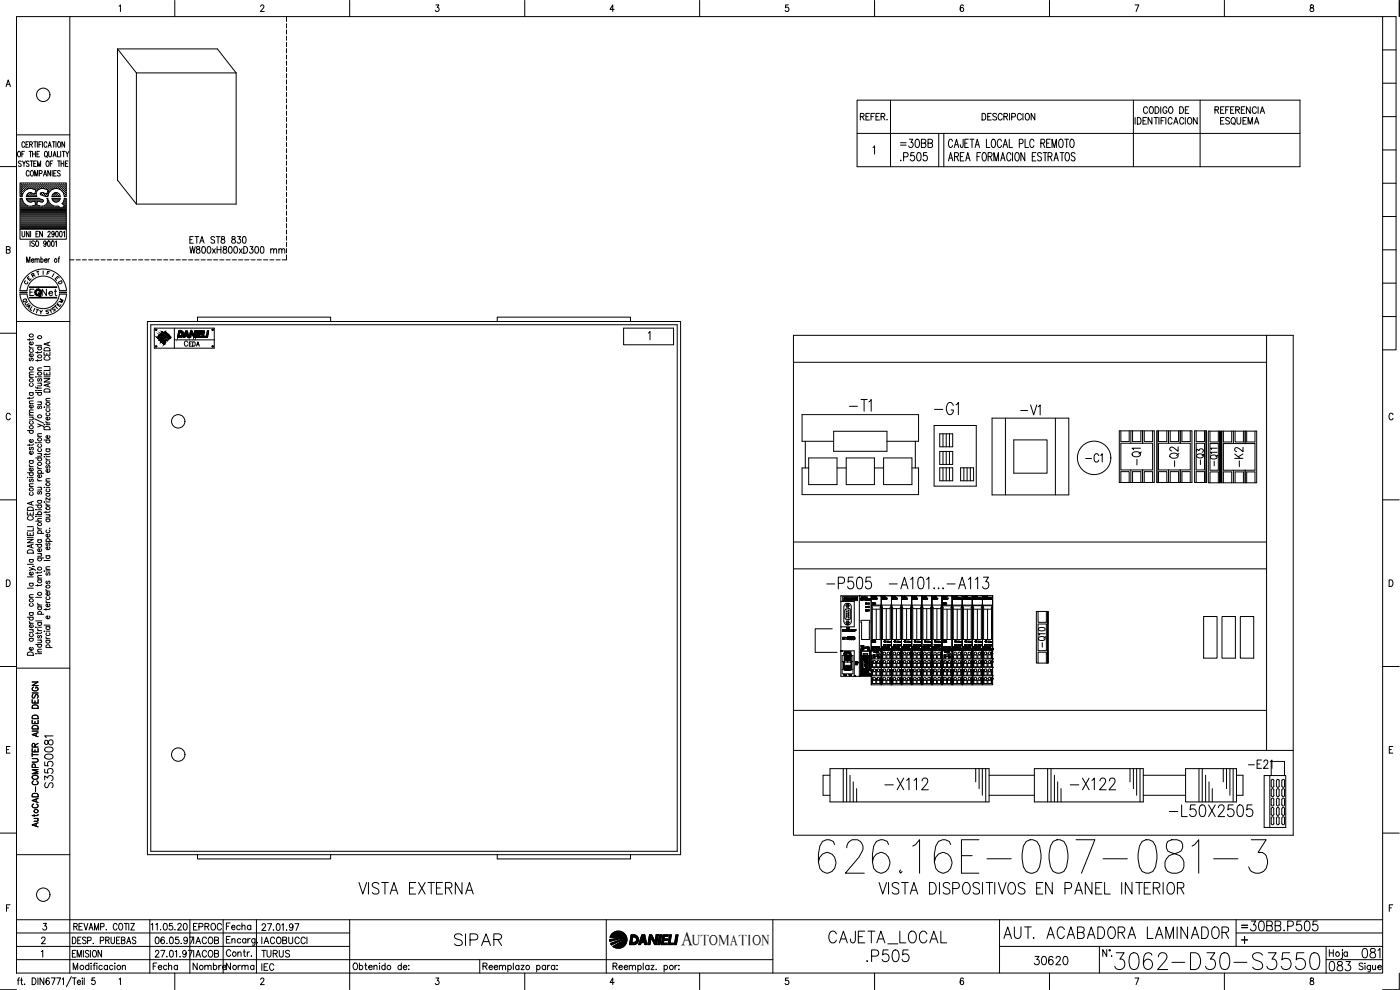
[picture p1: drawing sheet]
<svg xmlns="http://www.w3.org/2000/svg" width="420mm" height="297mm" viewBox="0 0 420 297" stroke-linecap="round" stroke-linejoin="round" font-family="sans-serif">
<defs><g id="words">
<text font-size="15" x="244.5" y="263.2">626.16E-007-081-3</text>
<text font-size="8.8" x="333.4" y="292.1">3062-D30-S3550</text>
<text font-size="7.5" x="247.6" y="284.3">CAJETA_LOCAL</text>
<g font-size="7.1">
<text x="253.6" y="124.5">-T1</text>
<text x="279.4" y="125.6">-G1</text>
<text x="246.9" y="177.8">-P505</text>
<text x="264.2" y="238.1">-X112</text>
<text x="320" y="238.1">-X122</text>
<text x="349.6" y="246.2">-L50X2505</text>
<text x="106.5" y="269.5">VISTA EXTERNA</text>
<text x="262.5" y="269.5">VISTA DISPOSITIVOS EN PANEL INTERIOR</text>
<text x="135.1" y="285">SIPAR</text>
<text x="300.2" y="282.9">AUT. ACABADORA LAMINADOR</text>
<text x="258.9" y="289.6">.P505</text>
</g>
<g font-size="6.2">
<text x="305.2" y="125.6">-V1</text>
<text x="373.9" y="280.5">30BB.P505</text>
<text x="397.6" y="292.5">083</text>
<text x="407.5" y="288.6">081</text>
</g>
<text font-size="5.9" x="204.4" y="283.4">A</text>
<g font-size="5.7">
<text x="269.2" y="45.5">=30BB</text>
<text x="324.6" y="139.7">-C1</text>
<text x="343.3" y="140.8" transform="rotate(-90 343.3 140.8)">-Q1</text>
<text x="354.5" y="141.1" transform="rotate(-90 354.5 141.1)">-Q2</text>
<text x="362.3" y="140.8" transform="rotate(-90 362.3 140.8)">-Q3</text>
<text x="373.9" y="141.1" transform="rotate(-90 373.9 141.1)">-K2</text>
<text x="373.6" y="231.8">-E21</text>
<text x="16.9" y="237.4" transform="rotate(-90 16.9 237.4)">S3550081</text>
<text x="309" y="290.7">30620</text>
</g>
<g font-size="5.3">
<text x="11.3" y="90">Net</text>
<text x="314.7" y="195.4" transform="rotate(-90 314.7 195.4)">-Q10</text>
<text x="77.3" y="288.6">TURUS</text>
</g>
<g font-size="4.9">
<text x="56.8" y="280.1">EPROC</text>
<text x="44.8" y="292.1">Fecha</text>
<text x="56.8" y="292.1">Nombre</text>
<text x="66.7" y="292.1">Norma</text>
</g>
<g font-size="4.4">
<text x="55.7" y="105.1">EDA</text>
<text x="207.7" y="283.4">UTOMATION</text>
</g>
<g font-size="4">
<text x="12.7" y="83.6">F</text>
<text x="6" y="86.4">C</text>
<text x="7.1" y="85.4">E</text>
<text x="8.1" y="84.3">R</text>
<text x="16.2" y="86.4">D</text>
<text x="6.3" y="92.8">U</text>
<text x="6.7" y="93.8">A</text>
<text x="14.5" y="94.5">S</text>
<text x="16.6" y="92.1">M</text>
</g>
<g font-size="3.5">
<text x="5.6" y="91.7">Q</text>
<text x="371.5" y="279.4">=</text>
</g>
</g></defs>
<!-- layer: XR-FG100|CART -->
<g fill="none" stroke="#000" stroke-width=".3">
<path d="M5 5h410v287h-410zM21 5v287M35.7 1.8l.5-.3v2M52.5 .1v4.9M78.2 2l.1-.3a.49 .49 0 0 1 .7-.1 .49 .49 0 0 1 .1 .6l-1 1.3h1.2M104.9 .1v4.9M130.8 1.5h.9l-.5 .7a.62 .62 0 0 1 .5 1 .62 .62 0 0 1-1.1-.1M157.5 .1v4.9M184.3 2.8h-1.2l.8-1.3v2M210 .1v4.9M236.6 1.5h-.8l-.1 .9a.62 .62 0 0 1 .9 0 .62 .62 0 0 1-.1 .9 .62 .62 0 0 1-.9-.2M262.5 .1v4.9"/>
<path d="M289.1 1.8l-.3-.3a1.09 1.09 0 0 0-.6 .9 1.09 1.09 0 0 0 .6 1.1 .57 .57 0 0 0 .4-.9 .57 .57 0 0 0-1-.1v.3M315 .1v4.9M340.7 1.5h1.1l-.8 2M367.5 .1v4.9M393.3 1.6l-.1 .4 .2 .2a.65 .65 0 0 1 .9 .4 .65 .65 0 0 1-.4 .9h-.4a.65 .65 0 0 1-.3-.8 .65 .65 0 0 1 .8-.5l.2-.2-.1-.4zM415 5h4v100h-4M415 15h4M419.9 .1v4.9M1.8 26l.7-2 .6 2M2.1 25.3h.8M415 35h4M415 25h4"/>
<path d="M0 50h5M5 40.5h16M5.6 45.4a.86 .86 0 0 1 .6 .8 .86 .86 0 0 1-.6 .9 1.12 1.12 0 0 1 0-1.7zM6.1 56.8h.1M6.1 56.2h.1M6.1 55.5h.1M6.1 57.4h.1M6.1 58.1h.1M6.1 58.7h.1M6.1 60h.5M6.1 59.7h.4M6.3 57.1h.2"/>
<path d="M6.3 56.5h.2M6.3 55.9h.2M6.3 55.2h.2M6.3 57.8h.2M6.3 58.4h.2M6.3 48.5a.41 .41 0 0 0-.6-.2 .41 .41 0 0 0 .1 .7l.5 .3v.4l-.2 .2-.6-.2M6.4 55.1v.2M6.4 55.8v.1M6.4 56.4v.1M6.4 57.1v.1M6.4 57.7v.1M6.4 58.3v.1"/>
<path d="M6.6 46.2h.4M6.6 59.5h-.6v9.3h13.9v-9.3h-.6l-.1 .7-.6 .9 .7 .7-1 .7a1.41 1.41 0 0 0-1.8-.6l-.6-.2M6.6 56.8h.2M6.6 56.2h.2M6.6 55.5h.2M6.6 57.4h.2M6.6 58.1h.2M6.7 59.5a2.53 2.53 0 0 0 3.2 2.3l.8-.3-.3-1.2-.9 .3h-.8M6.7 48.3l.5 .8 .5-.8M6.7 55.4v.2M6.7 56.1v.1M6.7 56.7v.2"/>
<path d="M6.7 57.3v.2M6.7 58v.2M6.8 58.2l-.1 .8M6.9 57.1h.2M6.9 56.5h.2M6.9 55.9h.2M6.9 55.2h.2M7 55.1v.2M7 55.8v.1M7 56.4v.1M7 57.1v.1M7.2 49.1v.8"/>
<path d="M7.3 56.8h.1M7.3 56.2h.1M7.3 55.5h.1M7.3 45.4h-.7v1.7M7.4 55.4v.2M7.4 56.1v.1M7.4 56.7v.2M7.4 43a.45 .45 0 0 0-.5-.5 .45 .45 0 0 0-.3 .7v.4a.44 .44 0 0 0 .3 .6 .44 .44 0 0 0 .5-.4M7.6 56.5h.1M7.6 55.9h.1M7.6 55.2h.1M7.7 55.1v.2"/>
<path d="M7.7 55.8v.1M7.7 56.4v.1M7.8 43.3h.5M7.9 56.8h.1M7.9 56.2h.1M7.9 55.5h.1M8 55.4v.2M8 56.1v.1M8 56.7v.1M8 59.7h3.6M8 58.7h.1M8.1 60h4.5"/>
<path d="M8.2 56.5h.2M8.2 55.9h.2M8.2 55.2h.2M8.2 58.4h.2M8.3 55.1v.2M8.3 55.8v.1M8.3 56.4v.1M8.3 58.3v.1M8.6 42.5h-.8v1.7h.8M8.6 56.2h.1M8.6 55.5h.1M8.6 58.7h.1"/>
<path d="M8.6 55.4v.2M8.6 56.1v.1M8.6 58.6v.2M8.7 58.1l-.1 .1M8.7 57.9l-.7 .7M8.7 48.5a.41 .41 0 0 0-.6-.2 .41 .41 0 0 0 0 .7l.4 .2a.44 .44 0 0 1 .2 .6 .44 .44 0 0 1-.7 .1l-.1-.2M8.7 45.4h.9M8.8 51.6a.46 .46 0 0 0-.6-.4 .46 .46 0 0 0-.3 .6v.4a.46 .46 0 0 0 .3 .6 .46 .46 0 0 0 .6-.4M8.8 56.5h.2M8.8 55.9h.2M8.8 55.2h.2M8.8 58.4h.2"/>
<path d="M8.9 43.3h.7v-.7l-.7-.1v1.7M8.9 55.1v.2M8.9 55.8v.1M8.9 56.4v.1M8.9 58.3v.1M9.1 48.3h.8M9.1 45.4v1.7M9.2 56.2h.1M9.2 55.5h.1M9.2 58.1h.1M9.2 58.7h.1M9.3 55.4v.2"/>
<path d="M9.3 56.1v.1M9.3 58v.2M9.3 58.6v.2M9.3 43.3l.4 .9M9.4 51.3v-.1a.86 .86 0 0 1 .7 .8 .86 .86 0 0 1-.7 .8 1.12 1.12 0 0 1 0-1.5zM9.5 57.8l-.8 .1M9.5 56.5h.2M9.5 55.9h.2M9.5 55.2h.2M9.5 58.4h.2M9.5 48.3v1.6M9.6 55.1v.2"/>
<path d="M9.6 55.8v.1M9.6 56.4v.1M9.6 58.3v.1M9.8 46.2h.8M9.8 45.4v1.7M9.8 56.2h.1M9.8 55.5h.1M9.8 58.7h.1M9.9 56.7a2.5 2.5 0 0 0-3.1 1.5M9.9 56.7l.9 .3-.4 1.2-.9-.3M9.9 55.4v.2M9.9 56.1v.1"/>
<path d="M9.9 58.1v.1M9.9 58.6v.2M10.1 56.5h.2M10.1 55.9h.2M10.1 55.2h.2M10.1 58.4h.2M10.1 49.1h.5M10.1 42.5h.9M10.2 55.1v.2M10.2 55.8v.1M10.2 56.4v.1M10.2 58.3v.1"/>
<path d="M10.4 52.8v-1.6l.5 1.6 .4-1.6v1.6M10.5 56.8h.1M10.5 56.2h.1M10.5 55.5h.1M10.5 58.7h.1M10.5 42.5v1.7M10.5 55.4v.2M10.5 56.1v.1M10.5 56.7v.1M10.5 58.6v.2M10.6 58.1h.1M10.6 45.4v1.7"/>
<path d="M10.8 56.5h.1M10.8 55.9h.1M10.8 55.2h.1M10.8 55.1v.2M10.8 55.8v.1M10.8 56.4v.1M10.9 57.1h.1M10.9 48.3h-.8v1.6h.8M11.1 56.8h.1M11.1 56.2h.1M11.1 55.5h.1M11.1 46.2h.5"/>
<path d="M11.2 55.4v.2M11.2 56.1v.1M11.2 56.7v.2M11.2 42.5v1.7M11.3 49.9v-1.6l.4 1.6 .5-1.6v1.6M11.4 56.5h.2M11.4 55.9h.2M11.4 55.2h.2M11.5 55.1v.2M11.5 55.8v.1M11.5 56.4v.1M11.5 56.9a1.46 1.46 0 0 0-.4 2l-3.2 .1 .1-.3"/>
<path d="M11.6 59.5h-3.7l.2 .6 .6 .4M11.6 59.5l.2 .1M11.7 43.3h.4M11.7 56.2h.2M11.7 55.5h.2M11.8 52.1l.7-.1v-.7l-.7-.1v1.6M11.8 55.4v.2M11.8 56.1v.1M11.8 59.6l1 .3M11.9 45.4h-.8v1.7h.8M12 56.5h.2M12 55.9h.2"/>
<path d="M12 55.2h.2M12.1 55.1v.2M12.1 55.8v.1M12.1 56.4v.1M12.2 58v.4M12.2 58.4l1 .3M12.4 56.2h.1M12.4 55.5h.1M12.4 58.1h.1M12.4 42.5h-.7v1.7M12.4 55.4v.2M12.4 56.1v.1"/>
<path d="M12.4 58v.2M12.7 56.5h.1M12.7 55.9h.1M12.7 55.2h.1M12.7 58.4h.1M12.7 42.5v1.7M12.7 55.1v.2M12.7 55.8v.1M12.7 56.4v.1M12.7 58.3v.1M12.8 59.9a.43 .43 0 0 1 .1 .6 .43 .43 0 0 1-.6 .1l-1-.3-.3 1.2 .8 .3M13 56.2h.1"/>
<path d="M13 55.5h.1M13 58.1h.1M13 52.8l.5-1.6 .5 1.6M13.1 55.4v.2M13.1 56.1v.1M13.1 58v.2M13.1 57.8l-1 .2M13.3 52.3h.5M13.3 56.5h.2M13.3 55.9h.2M13.3 55.2h.2M13.3 58.4h.2"/>
<path d="M13.4 55.1v.2M13.4 55.8v.1M13.4 56.4v.1M13.4 58.3v.1M13.5 56.7l.9 .3-.3 1.2-1-.3M13.5 56.7l-1.1-.1-.9 .3M13.5 45.5l.2-.1a.82 .82 0 0 1 .6 .9 .82 .82 0 0 1-.8 .7l-.2-.5zM13.6 56.2h.2M13.6 55.5h.2M13.6 58.7h.2M13.7 55.4v.2M13.7 56.1v.1"/>
<path d="M13.7 58.6v.2M13.8 46.8l.4 .4M13.9 56.5h.2M13.9 55.9h.2M13.9 55.2h.2M13.9 58.4h.2M14 48.4l.1-.1a.82 .82 0 0 1 .7 .8 .82 .82 0 0 1-.8 .8l-.2-.6zM14 55.1v.2M14 55.8v.1M14 56.4v.1M14 58.3v.1M14.1 43a.46 .46 0 0 0-.6-.5 .46 .46 0 0 0-.3 .7v.4a.46 .46 0 0 0 .3 .6 .46 .46 0 0 0 .6-.4"/>
<path d="M14.3 58.7h.1M14.3 56.8h.1M14.3 56.2h.1M14.3 55.5h.1M14.3 58.1h.1M14.4 55.4v.2M14.4 56.1v.1M14.4 56.7v.2M14.4 58v.2M14.4 57.4h.1M14.4 44.2l.5-1.7 .5 1.7M14.5 58.2l-.1 .8-1.2-.3"/>
<path d="M14.6 57.1h.1M14.6 56.5h.1M14.6 55.9h.1M14.6 55.2h.1M14.6 57.8h.1M14.6 45.4v1.2l.4 .5 .3-.1 .2-.4v-1.2M14.6 43.6h.6M14.6 55.1v.2M14.6 55.8v.1M14.6 56.4v.1M14.6 57.1v.1M14.6 57.7h.1"/>
<path d="M14.9 56.8h.1M14.9 56.2h.1M14.9 55.5h.1M15 55.4v.2M15 56.1v.1M15 56.7v.2M15.1 49.1h.5M15.2 51.2v1.6l-.8-1.6v1.6M15.2 56.5h.2M15.2 55.9h.2M15.2 55.2h.2M15.3 55.1v.2"/>
<path d="M15.3 55.8v.1M15.3 56.4v.1M15.5 56.2h.2M15.5 55.5h.2M15.6 56.7l-.1 .1M15.6 55.4v.2M15.6 56.1v.1M15.7 51.2v1.6M15.7 58.7l-.1 .3h2.5l-.1-.3M15.7 59.7h2.2M15.7 42.5h.9M15.8 48.3h-.7v1.6"/>
<path d="M15.8 56.5h.2M15.8 55.9h.2M15.8 55.2h.2M15.8 60h2M15.9 56.7a2.51 2.51 0 0 1 3.3 1.5M15.9 56.8l-.8 .5-.6 .9M15.9 47.1l.5-1.7 .4 1.7M15.9 55.1v.2M15.9 55.8v.1M15.9 56.4v.1M16 58.4h-.1M16.1 46.5h.6"/>
<path d="M16.1 52h.5M16.1 42.5v1.7M16.2 56.2h.1M16.2 55.5h.1M16.2 58.7h.1M16.3 55.4v.2M16.3 56.1v.1M16.3 58.1v.1M16.3 58.6v.2M16.3 58.1h.1M16.4 57.9h.9l.7 .7M16.4 57.9l-.7 .7"/>
<path d="M16.5 56.5h.1M16.5 55.9h.1M16.5 55.2h.1M16.5 58.4h.1M16.6 55.1v.2M16.6 55.8v.1M16.6 56.4v.1M16.6 58.3v.1M16.8 56.2h.1M16.8 55.5h.1M16.8 58.1h.1M16.8 58.7h.1"/>
<path d="M16.8 42.5v1.7M16.9 51.2h-.8v1.6h.8M16.9 55.4v.2M16.9 56.1v.1M16.9 58v.2M16.9 58.6v.2M17.1 56.5h.2M17.1 55.9h.2M17.1 55.2h.2M17.1 58.4h.2M17.2 55.1v.2M17.2 55.8v.1"/>
<path d="M17.2 56.4v.1M17.2 58.3v.1M17.2 45.4v1.7h.7M17.3 48.3h.8M17.4 56.2h.2M17.4 55.5h.2M17.4 58.7h.2M17.5 42.6l.1-.1a.86 .86 0 0 1 .6 .9 .86 .86 0 0 1-.6 .8 1.17 1.17 0 0 1-.1-1.6zM17.5 55.4v.2M17.5 56.1v.1M17.5 58.6v.2M17.7 48.3v1.6"/>
<path d="M17.7 56.5h.2M17.7 55.9h.2M17.7 55.2h.2M17.8 55.1v.2M17.8 55.8v.1M17.8 56.4v.1M18.1 51.4l-.6-.2-.3 .2 .1 .3a.74 .74 0 0 1 .6 1.1l-.7-.2M18.1 56.8h.1M18.1 56.2h.1M18.1 55.5h.1M18.2 55.4v.2M18.2 56.1v.1"/>
<path d="M18.2 56.7v.2M18.2 45.4v1.7M18.3 49.1h.8M18.3 48.3v1.6M18.4 56.5h.1M18.4 55.9h.1M18.4 55.2h.1M18.5 57.1h.1M18.5 55.1v.2M18.5 55.8v.1M18.5 56.4v.1M18.7 45.4h.8"/>
<path d="M18.7 56.8h.1M18.7 56.2h.1M18.7 55.5h.1M18.8 57.4h.1M18.8 55.4v.2M18.8 56.1v.1M18.8 56.7v.2M18.8 57.3v.1M19 57.1h.2M19 56.5h.2M19 55.9h.2M19 55.2h.2"/>
<path d="M19 57.8h.2M19.1 45.4v1.7M19.1 55.1v.2M19.1 55.8v.1M19.1 56.4v.1M19.1 57.1v.1M19.1 57.7v.1M19.1 58.2l.2 .8h.6v-4.1h-13.9v4.1h.6M19.1 48.3v1.6M19.3 56.8h.2M19.3 56.2h.2M19.3 55.5h.2"/>
<path d="M19.3 57.4h.2M19.3 58.1h.2M19.3 60h.5M19.4 42.5v1.7l-.8-1.7v1.7M19.4 58.7h.1M19.4 59.7h.4M19.4 55.4v.2M19.4 56.1v.1M19.4 56.7v.2M19.4 57.3v.2M19.4 58v.2M19.4 58.6v.2"/>
<path d="M19.6 57.1h.2M19.6 56.5h.2M19.6 55.9h.2M19.6 55.2h.2M19.6 57.8h.2M19.6 58.4h.2M19.6 49.1h.5M19.7 45.4l.5 .8 .5-.8M19.7 55.1v.2M19.7 55.8v.1M19.7 56.4v.1M19.7 57.1v.1"/>
<path d="M19.7 57.7v.1M19.7 58.3v.1M20.2 46.2v.9M20.4 48.3h-.8v1.6h.8M415 55h4M415 45h4M1.9 74.9l1-.1 .1-.6-1.1-.2v2l1-.1 .1-.6-.4-.4M6 68.8v3h13.9v-3M6.1 64.4h13.7M6.1 64.1h13.7M6.1 63.8h13.7M6.1 63.5h13.7"/>
<path d="M6.1 63.1h13.7M6.1 62.9h13.7M6.1 62.5h12.1M6.1 62.2h11.7M6.1 61.9h2.3M6.1 61.6h1.6M6.1 61.2h1.2M6.1 60.9h1M6.1 60.6h.8M6.1 60.3h.6M6.1 64.8h13.7M6.1 65.1h13.7"/>
<path d="M6.1 65.4h13.7M6.1 65.7h13.7M6.1 66h13.7M6.1 66.3h13.7M6.1 66.7h13.7M6.1 67h13.7M6.1 67.3h13.7M6.1 67.6h13.7M6.1 67.9h13.7M6.1 68.2h13.7M6.1 68.6h13.7M6.6 69.4v1.4l.3 .3 .5-.3v-1.4"/>
<path d="M8 78.7v-1.6l.5 1.6 .5-1.6v1.6M8.4 60.3h1.7M8.7 69.4v1.7l-.8-1.7v1.7M9 72.3v1.6M9.2 69.4v1.7M9.4 78.1h.7v-.3a.46 .46 0 0 0-.7 .4 .46 .46 0 0 0 .6 .4l.1-.1M9.8 61.9h2.1M10.3 72.5l-.3-.2-.5 .2 .1 .4 .6 .3 .1 .5-.3 .2-.5-.2M10.5 77.9l.3-.3 .3 .1v1M10.5 77.6v1.1M10.5 60.3h.7M10.6 60.6h.5"/>
<path d="M10.7 60.9h.3M10.7 61.6h.3M10.8 61.2h.2M10.8 72.5l.2-.2a.86 .86 0 0 1 .6 .8 .86 .86 0 0 1-.6 .8l-.3-.6zM10.8 70.2h.5M11.1 77.9l.3-.3 .3 .1 .1 1M11.6 69.4h-.8v1.7h.8M11.6 60.3h1.4M11.8 61.7l1 .2M12.3 77.9l.1-.2a.48 .48 0 0 1 .6 .5 .48 .48 0 0 1-.6 .4l-.1-.1M12.3 77.1v1.6M12.7 69.4v1.7l-.8-1.7v1.7"/>
<path d="M13.3 61.9h2.8M13.4 78.1h.7l-.1-.3a.43 .43 0 0 0-.6 .1 .43 .43 0 0 0 .1 .6 .43 .43 0 0 0 .6 0M13.8 61.6h1.6M13.8 72.8a.4 .4 0 0 1-.4 .5 .4 .4 0 0 1-.3-.5l.3-.5a.95 .95 0 0 1 0 1.6l-.3-.2M14.1 61.2h.9M14.3 60.9h.5M14.4 60.6h.2M14.4 69.8l.1-.3h.5v.5l-.7 1.1h.9M14.4 60.3h.1M14.4 72.4l.2-.1a.95 .95 0 0 1 0 1.6l-.3-.7zM14.4 77.6v1.1M14.9 77.6l-.5 .5"/>
<path d="M15.6 72.4l.2-.1a.95 .95 0 0 1 0 1.6l-.3-.7zM15.9 61.7l-1-.8-.6-1.4h-.2a1.59 1.59 0 0 1-1.3 2.3M16.1 60.3h1.4M16.3 70l-.2 .3a.43 .43 0 0 1-.6-.4 .43 .43 0 0 1 .7-.3l-.1 1.4-.3 .1-.2-.3M16.4 60.5l-.5-.4-.3-.6h2.5l-.6 1-1.1 .1M16.6 72.6l.3-.3v1.6M16.8 69.5l.3-.1a1.04 1.04 0 0 1-.1 1.7l-.3-.8zM17.4 77.6h.5M17.9 77.1l-.3 .3v1.3M18 69.5l.3-.1a1.04 1.04 0 0 1-.1 1.7l-.3-.8zM18.4 62.5h1.4M18.9 60.9h.9"/>
<path d="M18.9 62.2h.9M18.9 61.2h.9M19 69.7l.3-.3v1.7M19.1 60.6h.7M19.2 60.3h.6M19.3 61.6h.5M19.5 61.9h.3M415 75h4M415 65h4M0 100h5M5 96.5h16M6 87.7h2.1v.1h-2.1z"/>
<path d="M6 88.2a7 7 0 0 0 7 6.5 7 7 0 0 0 7-6.5M6 87.2a7 7 0 0 1 7-6.5 7 7 0 0 1 7 6.5M8.1 88.2a4.9 4.9 0 0 0 4.9 4.4 4.9 4.9 0 0 0 4.8-4.4M8.1 87.2a4.9 4.9 0 0 1 4.9-4.4 4.9 4.9 0 0 1 4.8 4.4M8.9 89.2h8.1M8.9 89.4h8.1M8.9 86.3h8.1M8.9 86.1h8.1M9 89.3h7.9M9 86.2h7.9M10.2 86.8h-1.2v1.9M10.9 92.8l.7 .2"/>
<path d="M11.9 93.1l.4 .5 .4-.4M12.3 93.6l-.1 .6M415 95h4M415 84.9h4M8.8 103.8l.1 .4 .4 .2M8.8 101.6v.5M8.8 119.2v.5M8.8 117.8h1.2M8.8 113.2h1.2M8.8 104.4h1.2M9.1 117.8a.51 .51 0 0 0-.1 .7 .51 .51 0 0 0 .8 0 .51 .51 0 0 0-.1-.7M9.1 115a.51 .51 0 0 0-.1 .8 .51 .51 0 0 0 .8 0 .51 .51 0 0 0-.1-.8"/>
<path d="M9.1 107.5l-.3 .3 .1 .4h.3l.3-.6 .2-.1 .3 .3-.3 .5M9.1 104.8a.51 .51 0 0 0-.1 .8 .51 .51 0 0 0 .8 0 .51 .51 0 0 0-.1-.8M9.7 106.2a.5 .5 0 0 1 .1 .7 .5 .5 0 0 1-.7 0 .5 .5 0 0 1 0-.7h.2v.8M9.7 102.6a.51 .51 0 0 1 0 .7 .51 .51 0 0 1-.7 0 .51 .51 0 0 1 0-.7h.3v.8M10 119.1l-.3 .4h-1.5M10 112.4l-1.1 .1-.1 .3 .3 .4M10 111.6l-1.1 .1-.1 .3 .3 .4M10 101.6l-.3 .3h-1.5M10.7 117.2h.2zM10.7 116.1l.3 .3h1.5M10.7 113.1h.2zM10.7 117.8h1.8"/>
<path d="M10.7 103.6h1.8M11.3 113.1h1.2M11.3 105.5v.5M11.3 107.9v.5M11.3 116.1v.6M11.3 117.2h1.2M11.3 115h1.2M11.3 111.2h1.2M11.3 104.1h1.2M11.6 117.8a.49 .49 0 0 0-.1 .7 .49 .49 0 0 0 .7 0 .49 .49 0 0 0 0-.7M11.6 113.6l-.3 .3 .3 .5 .4-.7h.4l.1 .4-.3 .3M11.6 104.1a.49 .49 0 0 0-.1 .7 .49 .49 0 0 0 .7 0 .49 .49 0 0 0 0-.7"/>
<path d="M12.1 115l.4 .3-.1 .4-1.1 .1M12.5 110.4l-1.1 .1-.1 .3 .3 .4M12.5 107.9l-.4 .3h-1.4M12.5 105.4l-.1 .3-1.7 .1M13.2 113.6h1.8l-1.8 1h1.8M13.2 111.6v.9h1.8v-.9M13.2 105.7v.9h1.8v-.9M13.2 113.1h1.8M13.2 110h1.8M13.3 116.9a.98 .98 0 0 1 1.1-.2 .98 .98 0 0 1 .6 .9h-1.8zM13.3 104.5a.98 .98 0 0 1 1.1-.2 .98 .98 0 0 1 .6 1h-1.8zM13.6 107a.54 .54 0 0 0-.4 .7 .54 .54 0 0 0 .7 .4h.4a.54 .54 0 0 0 .7-.4 .54 .54 0 0 0-.4-.7"/>
<path d="M14.1 106v.6M14.1 111.9v.6M14.4 102.9v.7M14.4 115.3v.6M15 119.5l-1.1 .1-.1 .4 .3 .3M15 115l-1.8 .6 1.8 .5M15 110.3v.9h-1.8M15 102.6l-1.8 .6 1.8 .6M3.1 124.4a.63 .63 0 0 0-.8-.4 .63 .63 0 0 0-.4 .7v.5a.63 .63 0 0 0 .4 .8 .63 .63 0 0 0 .8-.5M8.2 129.2h1.8M8.8 139.4l.1 .4 .4 .2M8.8 138.2h1.2"/>
<path d="M8.8 133.3v.5M8.8 125.2h1.2M8.8 124.6h1.2M8.8 121.1h1.2M9.1 138.2a.51 .51 0 0 0-.1 .7 .51 .51 0 0 0 .8 0 .51 .51 0 0 0-.1-.7M9.1 134.2l-.3 .3 .1 .4h.3l.3-.6 .2-.1 .3 .3-.3 .5M9.1 129.2a.49 .49 0 0 0-.1 .7 .49 .49 0 0 0 .8 0 .49 .49 0 0 0-.1-.7M9.1 126.4a.51 .51 0 0 0-.1 .7 .51 .51 0 0 0 .8 0 .51 .51 0 0 0-.1-.7M9.7 125.2l.3 .3-.1 .4-1.1 .1M9.7 135.5a.5 .5 0 0 1 .1 .6 .5 .5 0 0 1-.7 .1 .5 .5 0 0 1-.1-.7h.3v.8M9.7 131.9a.51 .51 0 0 1 .1 .7 .51 .51 0 0 1-.7 0 .51 .51 0 0 1-.1-.7h.3v.8M9.7 121.5a.5 .5 0 0 1 .1 .8 .5 .5 0 0 1-.7 0 .5 .5 0 0 1 0-.8h.2v.9"/>
<path d="M10 133.2l-.3 .3h-1.5M10 123.8l-1.1 .1-.1 .3 .3 .4M10 123h-1.1l-.1 .4 .3 .4M10 120.3l-1.1 .1-.1 .3 .3 .4M10.4 125.7l2.7 1.3M10.7 132.8h.2zM10.7 137.4h1.8M11.3 127.2l1.2 .5-1.2 .4M11.3 136.1h1.2M11.3 132.8h1.2M11.3 130.9h1.2M11.3 120.6h1.2"/>
<path d="M11.6 137.4a.51 .51 0 0 0-.1 .7 .51 .51 0 0 0 .8 0 .51 .51 0 0 0-.1-.7M11.6 134.6a.49 .49 0 0 0-.1 .8 .49 .49 0 0 0 .7 0 .49 .49 0 0 0 0-.8M11.6 133.3a.51 .51 0 0 0-.1 .8 .51 .51 0 0 0 .8 0 .51 .51 0 0 0-.1-.8M11.6 121.8l-.3 .3 .3 .5 .4-.7h.4l.1 .4-.3 .3M12.1 136.1l.4 .4-.1 .3-1.1 .1M12.1 120.6l.4 .3-.1 .4-1.1 .1M12.5 130.1l-1.1 .1-.1 .3 .3 .4M12.5 127.7l.6 .3v.2M13.2 137h.2zM13.2 127.4h.2zM13.2 122.1h.2zM13.2 132h1.8"/>
<path d="M13.3 128.3a.96 .96 0 0 1 1.1-.3 .96 .96 0 0 1 .6 .9h-1.8zM13.8 137.4l.1 .4 .4 .2M13.8 126.4l.1 .3 .4 .2M13.8 136v.6M13.8 138h1.2M13.8 137h1.2M13.8 134.7h1.2M13.8 127.4h1.2M13.8 126.9h1.2M13.8 122.1h1.2M13.8 120.3h1.2M14.1 139.7l-.3 .3 .1 .4h.3l.3-.6 .2-.1 .3 .3-.3 .5"/>
<path d="M14.1 138.4a.49 .49 0 0 0-.1 .7 .49 .49 0 0 0 .7 0 .49 .49 0 0 0 0-.7M14.1 134.7a.49 .49 0 0 0-.1 .7 .49 .49 0 0 0 .7 0 .49 .49 0 0 0 0-.7M14.1 132a.49 .49 0 0 0-.1 .7 .49 .49 0 0 0 .7 0 .49 .49 0 0 0 0-.7M14.1 123.9l-.2 .1a.52 .52 0 0 0 .5 .8 .52 .52 0 0 0 .3-.9M14.1 122.6l-.2 .2a.52 .52 0 0 0 .5 .7 .52 .52 0 0 0 .3-.9M14.7 130.7l.2 .1a.53 .53 0 0 1-.5 .8 .53 .53 0 0 1-.4-.8l.3-.1v.9M14.7 125.2l.2 .1a.53 .53 0 0 1-.5 .7 .53 .53 0 0 1-.4-.8h.3v.8M15 136l-.4 .3h-1.4M418 124.4a.61 .61 0 0 0-.7-.4 .61 .61 0 0 0-.4 .7v.5a.61 .61 0 0 0 .4 .8 .61 .61 0 0 0 .7-.5M0 150h5M8.2 159.7v.9h1.8v-.9M8.2 153.6v.9h1.8v-.9"/>
<path d="M8.2 143.2h.2zM8.2 158h1.8M8.2 141.8h1.8M8.3 152.4a.96 .96 0 0 1 1.1-.2 .96 .96 0 0 1 .6 .9h-1.8zM8.6 155a.56 .56 0 0 0-.4 .6 .56 .56 0 0 0 .7 .5h.4a.56 .56 0 0 0 .7-.5 .56 .56 0 0 0-.4-.6M8.8 146h1.2M8.8 143.2h1.2M8.8 140h1.2M9.1 147.8a.49 .49 0 0 0-.1 .7 .49 .49 0 0 0 .8 0 .49 .49 0 0 0-.1-.7M9.1 143.7l-.3 .3 .3 .6 .4-.8h.4l.1 .5-.3 .3M9.1 141.8a.51 .51 0 0 0-.1 .8 .51 .51 0 0 0 .8 0 .51 .51 0 0 0-.1-.8M9.1 154v.5"/>
<path d="M9.4 150.7v.7M9.7 140.5l.2 .1a.53 .53 0 0 1-.5 .7 .53 .53 0 0 1-.4-.8h.3v.8M10 158.4v.9h-1.8M10 150.4l-1.8 .6 1.8 .6M10 145.1l-1.1 .1-.1 .4 .3 .4M10.7 154.9h.2zM10.7 152.9h.2zM10.7 151.5h1.8M10.7 156.4h1.8M10.7 154.4h1.8M11.3 158.1l.1 .4 .4 .2M11.3 143.7l.1 .3 .4 .3"/>
<path d="M11.3 140l.1 .4 .4 .2M11.3 146.2h1.2M11.3 158.7h1.2M11.3 154.9h1.2M11.3 152.9h1.2M11.3 150.1h1.2M11.3 144.3h1.2M11.3 142h1.8M11.3 140.6h1.2M11.6 154.4a.49 .49 0 0 1-.1-.7 .49 .49 0 0 1 .7 0 .49 .49 0 0 1 0 .7M11.6 151.5a.51 .51 0 0 0-.1 .8 .51 .51 0 0 0 .8 0 .51 .51 0 0 0-.1-.8M11.6 150.1a.51 .51 0 0 0-.1 .8 .51 .51 0 0 0 .8 0 .51 .51 0 0 0-.1-.8"/>
<path d="M11.6 147.5l-.3 .3 .3 .5 .4-.8h.4l.1 .5-.3 .3M11.6 142a.51 .51 0 0 1-.1-.7 .51 .51 0 0 1 .8 0 .51 .51 0 0 1-.1 .7M12.1 146.2l.4 .4-.1 .4h-1.1M12.2 142.4a.5 .5 0 0 1 .1 .8 .5 .5 0 0 1-.7 0 .5 .5 0 0 1 0-.8h.2v.9M12.5 155.6h-1.1l-.1 .4 .3 .4M13.2 150.6h.2zM13.2 146.2h.2zM13.8 151l.1 .4 .4 .2M13.8 153.4v.5M13.8 155.7h1.2M13.8 154.5h1.2M13.8 151.6h1.2"/>
<path d="M13.8 150.6h1.2M13.8 148.1h1.2M13.8 146.2h1.2M13.8 144.4h1.2M14.1 159l-.2 .2a.52 .52 0 0 0 .5 .7 .52 .52 0 0 0 .3-.9M14.1 155.7l-.2 .2a.52 .52 0 0 0 .5 .7 .52 .52 0 0 0 .3-.9M14.1 148.1l-.2 .1a.52 .52 0 0 0 .5 .7 .52 .52 0 0 0 .3-.8M14.1 146.7a.49 .49 0 0 0-.1 .7 .49 .49 0 0 0 .7 0 .49 .49 0 0 0 0-.7M14.6 154.5l.4 .3-.1 .3-1.1 .1M14.7 140.9a.5 .5 0 0 1 .1 .7 .5 .5 0 0 1-.7 0 .5 .5 0 0 1-.1-.6l.3-.1v.8M14.9 158.4l-.1 .1M15 153.3l-.4 .4h-1.4"/>
<path d="M15 149.3v.8l-1.2-.8v.8M15 143.6l-1.1 .1-.1 .3 .3 .4M415 150h4.9M1.9 174a1.01 1.01 0 0 1 1.2 1 1.01 1.01 0 0 1-1.2 1zM8.2 161.8h1.8l-1.8 1h1.8M8.2 176.5h1.8M8.2 173.1h1.8M8.2 169.3h1.8M8.2 161.2h1.8M8.3 165.3a.96 .96 0 0 1 1.1-.3 .96 .96 0 0 1 .6 1h-1.8zM8.8 170.3l1.2 .4-1.2 .4M8.8 179.2h1.2"/>
<path d="M8.8 175h1.2M8.8 167.9h1.2M9.1 175a.51 .51 0 0 0-.1 .7 .51 .51 0 0 0 .8 0 .51 .51 0 0 0-.1-.7M9.1 167.9a.49 .49 0 0 0-.1 .7 .49 .49 0 0 0 .8 0 .49 .49 0 0 0-.1-.7M9.1 160v.6M9.4 163.5v.7M9.7 171.6a.5 .5 0 0 1 .1 .8 .5 .5 0 0 1-.7 0 .5 .5 0 0 1 0-.8h.2v.9M9.9 169.9l.4 .1M10 178.4l-1.1 .1-.1 .3 .3 .4M10 170.7l.5 .2 .1 .3M10 163.3l-1.8 .6 1.8 .6M10.7 179.2h1.8"/>
<path d="M10.7 163.4h1.8M11.3 171.6v.5M11.3 175.4v.5M11.3 174h1.2M11.3 173.5h1.2M11.3 167.4h1.8M11.3 166.1h1.2M11.3 162h1.2M11.3 160h1.8M11.6 174a.51 .51 0 0 0-.1 .7 .51 .51 0 0 0 .8 0 .51 .51 0 0 0-.1-.7M11.6 167.4a.51 .51 0 0 0-.1 .8 .51 .51 0 0 0 .8 0 .51 .51 0 0 0-.1-.8M11.6 163.4a.51 .51 0 0 0-.1 .7 .51 .51 0 0 0 .8 0 .51 .51 0 0 0-.1-.7"/>
<path d="M11.6 162a.51 .51 0 0 0-.1 .7 .51 .51 0 0 0 .8 0 .51 .51 0 0 0-.1-.7M11.6 160a.49 .49 0 0 1-.1-.7 .49 .49 0 0 1 .7 0 .49 .49 0 0 1 0 .7M12.1 166.1l.4 .4-.1 .3-1.1 .1M12.2 164.7a.5 .5 0 0 1 .1 .6 .5 .5 0 0 1-.7 .1 .5 .5 0 0 1-.1-.7h.3v.8M12.5 175.3l-.4 .4h-1.4M12.5 172.7h-1.1l-.1 .4 .3 .4M12.5 171.5l-.4 .4h-1.4M13.2 171.3h.2zM13.2 168.2h1.8M13.8 176.8l.1 .4 .4 .2M13.8 177.4h1.2M13.8 171.3h1.2"/>
<path d="M13.8 170.8h1.2M13.8 166.7h1.2M13.8 162.5h1.8M14.1 179.1l-.2 .1a.52 .52 0 0 0 .5 .7 .52 .52 0 0 0 .3-.8M14.1 174.4l-.3 .2 .3 .5 .4-.7h.4l.1 .4-.3 .3M14.1 171.8l-.3 .3 .1 .4h.3l.3-.6 .2-.1 .3 .3-.3 .5M14.1 166.7a.49 .49 0 0 0-.1 .7 .49 .49 0 0 0 .7 0 .49 .49 0 0 0 0-.7M14.1 162.9l-.3 .3 .1 .4h.3l.3-.6 .2-.1 .3 .3-.3 .4M14.1 162.5l-.2-.2a.52 .52 0 0 1 .5-.7 .52 .52 0 0 1 .3 .9M14.7 177.8l.2 .1a.52 .52 0 0 1-.5 .7 .52 .52 0 0 1-.4-.7l.3-.1v.8M14.7 164.1a.5 .5 0 0 1 .1 .7 .5 .5 0 0 1-.7 0 .5 .5 0 0 1-.1-.6l.3-.1v.8M14.7 160.3l.2 .1a.53 .53 0 0 1-.5 .8 .53 .53 0 0 1-.4-.9h.3v.8"/>
<path d="M15 170l-1.1 .1-.1 .4 .3 .3M416.9 174a1.01 1.01 0 0 1 1.2 1 1.01 1.01 0 0 1-1.2 1zM0 200h5M8.2 185.2h1.8M8.3 195.9a.96 .96 0 0 1 1.1-.3 .96 .96 0 0 1 .6 1h-1.8zM8.8 186.4l.1 .4 .4 .2M8.8 191.5h1.2M8.8 188.9h1.2M8.8 187h1.2M8.8 183.8h1.2M9.1 191.5a.51 .51 0 0 0-.1 .8 .51 .51 0 0 0 .8 0 .51 .51 0 0 0-.1-.8M9.1 190.1a.51 .51 0 0 0-.1 .8 .51 .51 0 0 0 .8 0 .51 .51 0 0 0-.1-.8"/>
<path d="M9.1 185.2a.51 .51 0 0 0-.1 .7 .51 .51 0 0 0 .8 0 .51 .51 0 0 0-.1-.7M9.1 183.8a.51 .51 0 0 0-.1 .7 .51 .51 0 0 0 .8 0 .51 .51 0 0 0-.1-.7M9.1 181a.51 .51 0 0 0-.1 .8 .51 .51 0 0 0 .8 0 .51 .51 0 0 0-.1-.8M9.7 188.9l.3 .4-.1 .3-1.1 .1M9.7 194.3l.2 .1a.53 .53 0 0 1-.5 .7 .53 .53 0 0 1-.4-.8h.3v.8M9.7 187.4a.51 .51 0 0 1 .1 .7 .51 .51 0 0 1-.7 .1 .51 .51 0 0 1-.1-.7l.3-.1v.9M10.7 196.1h.2zM10.7 188.2h.2zM10.7 193.4h1.8M10.7 186.3h1.8M11.3 188.6l.1 .4 .4 .2M11.3 181l.1 .3 .4 .3"/>
<path d="M11.3 196.1h1.2M11.3 195.6h1.2M11.3 192.1h1.2M11.3 189.7v.5M11.3 189.2h1.2M11.3 188.2h1.2M11.3 186.8h1.2M11.3 184.3h1.8M11.3 182.1h1.2M11.3 181.6h1.2M11.6 193.4a.49 .49 0 0 0-.1 .7 .49 .49 0 0 0 .7 0 .49 .49 0 0 0 0-.7M11.6 190.7l-.3 .3 .3 .5 .4-.8h.4l.1 .5-.3 .3"/>
<path d="M11.6 186.8a.51 .51 0 0 0-.1 .7 .51 .51 0 0 0 .8 0 .51 .51 0 0 0-.1-.7M11.6 184.3l-.2-.1a.52 .52 0 0 1 .5-.8 .52 .52 0 0 1 .3 .9M11.6 182.1a.51 .51 0 0 0-.1 .7 .51 .51 0 0 0 .8 0 .51 .51 0 0 0-.1-.7M12.1 192.1l.4 .3-.1 .4-1.1 .1M12.5 194.8l-1.1 .1-.1 .4 .3 .3M12.5 189.6l-.4 .4h-1.4M13.2 189.4h.2zM13.2 187.6h1.8M13.8 191.1l.1 .3 .4 .2M13.8 180.2l.1 .4 .4 .2M13.8 194.3h1.8M13.8 192.1h1.2"/>
<path d="M13.8 191.6h1.2M13.8 189.4h1.2M13.8 188h1.2M13.8 182.6v.5M13.8 180.8h1.2M14.1 194.3l-.2-.1a.52 .52 0 0 1 .5-.8 .52 .52 0 0 1 .3 .9M14.1 192.1l-.2 .2a.52 .52 0 0 0 .5 .7 .52 .52 0 0 0 .3-.9M14.1 189.9l-.2 .1a.53 .53 0 0 0 .5 .7 .53 .53 0 0 0 .5-.7l-.2-.1M14.1 188a.49 .49 0 0 0-.1 .7 .49 .49 0 0 0 .7 0 .49 .49 0 0 0 0-.7M14.7 184.8l.2 .1a.52 .52 0 0 1-.5 .8 .52 .52 0 0 1-.4-.8l.3-.1v.9M14.7 181.2a.5 .5 0 0 1 .1 .7 .5 .5 0 0 1-.7 .1 .5 .5 0 0 1-.1-.7l.3-.1v.9M15 182.5l-.4 .4h-1.4"/>
<path d="M415 200h4.9M5 200.5h16M9.7 216.1v1h1.7v-1M9.7 209.9v1h1.7v-1M9.7 204.6h1.7l-1.7 1.1h1.7M9.7 219.4h1.7M9.7 207.9h1.7M9.7 218a.97 .97 0 0 1 1.2-.3 .97 .97 0 0 1 .5 1h-1.7zM9.7 214.9a.97 .97 0 0 1 1.2-.3 .97 .97 0 0 1 .5 1h-1.7zM9.7 211.8a.97 .97 0 0 1 1.2-.3 .97 .97 0 0 1 .5 1h-1.7zM9.9 208.4l-.2 .4v.5l.5 .1 .5-.8 .5-.2 .2 .4-.2 .7M10.1 206.1a.59 .59 0 0 0-.4 .7 .59 .59 0 0 0 .6 .5h.5a.58 .58 0 0 0 .6-.6 .58 .58 0 0 0-.6-.6v.4"/>
<path d="M10.5 210.3v.6M10.5 216.5v.6M11.4 219.8l-1.7 .6 1.7 .7M1.9 224.9h.7M3 224h-1.1v2h1.1M9.7 227.6l1.5 .1 .2 .4-.1 .4-.4 .2h-1.2M9.7 224.6v1h1.7M9.7 226.4h1.7M9.7 225.9v1.1M9.7 238.3a.97 .97 0 0 1 1.2-.2 .97 .97 0 0 1 .5 1h-1.7zM9.7 232.9a.89 .89 0 0 1 1.1-.3 .89 .89 0 0 1 .5 .9 .89 .89 0 0 1-1 .4 .89 .89 0 0 1-.6-1zM10.1 234.3a.59 .59 0 0 0-.4 .7 .59 .59 0 0 0 .6 .4h.5a.59 .59 0 0 0 .6-.4 .59 .59 0 0 0-.4-.7"/>
<path d="M10.5 224.1l-.1-.9-.6-.1-.1 1h1.7M10.6 230.3l-.1-1h-.8v1h1.7M10.8 239.8v.8M11.4 239.6l-1.7 .6 1.7 .6M11.4 230.9h-1.7l1.7 .6-1.7 .6h1.7M416.9 224.9h.7M418 224h-1.1v2h1.1M0 250h5M5 256.4h16M10.1 241.2a.59 .59 0 0 0-.4 .7 .59 .59 0 0 0 .6 .5h.5a.59 .59 0 0 0 .6-.5 .59 .59 0 0 0-.4-.7M10.2 245.6h1.2M10.2 244.4v.6"/>
<path d="M10.8 247.1v.8M11.1 245.6l.3 .3-.1 .4-1.1 .1M11.4 246.9l-1.7 .6 1.7 .6M11.4 244.3l-.3 .4h-1.4M415 250h4.9M1.9 272.4h.7M3 271.5h-1.1v2M5 276h410M5 279.9h99.9M45 276v16M57 276v16M67 276v16"/>
<path d="M77 276v16M104.9 276v21M181.9 276v16M183.9 280h3.3M184.1 279.9h3M184.3 279.7h2.6M184.5 279.6h2.1M185 279.4h1.2M231.9 276v16M300 276v16M371 279.9h44M416.9 272.4h.7"/>
<path d="M418 271.5h-1.1v2M0 297h5M5 284h99.9M5 287.9h226.9M5.2 294.1h.6M5.9 293.4l-.4 .4v1.6M6.2 294.1h.6M6.4 293.4v1.6l.5 .4M7.4 295.2v.2l.1-.1M9.7 293.4a1.03 1.03 0 0 1 1.1 1 1.03 1.03 0 0 1-1.1 1zM11.4 293.4v2M13.2 293.4v2l-1.2-2v2"/>
<path d="M14.8 293.7l-.4-.3a1.16 1.16 0 0 0 0 2 .59 .59 0 0 0 .5-.8 .59 .59 0 0 0-1-.1l-.1 .3M15.4 293.4h1.2l-.9 2M17 293.4h1.2l-.8 2M18.7 293.8l.3-.4v2M21.4 293l-1.5 3.1M21.7 293.4h1.2M22.3 293.4v2M23.2 294.7h1l-.2-.5a.61 .61 0 0 0-.8 .5 .61 .61 0 0 0 .8 .6l.2-.2M24.7 293.4v.2zM24.7 294.1v1.3M25.3 293.4v2M28.4 293.4h-.8v.9a.62 .62 0 0 1 .9 0 .62 .62 0 0 1-.1 .9 .62 .62 0 0 1-.9-.2"/>
<path d="M35.7 293.8l.5-.4v2M52.5 292v5M78.2 293.9l.2-.4 .5-.1 .3 .6-1.1 1.4h1.2M130.8 293.4h.9l-.5 .8a.61 .61 0 0 1 .5 1 .61 .61 0 0 1-1.1-.2M144 287.9v4.1M157.5 292v5M183 282h1.8M183 282.1h1.3M183 282.3h.8M183 281.9l3-.4 .1 .1-3.1 .9zM183 282.4h.3M183.1 281.2a2.58 2.58 0 0 1 2.4-1.9 2.58 2.58 0 0 1 2.5 1.8l-2 .3"/>
<path d="M183.1 281.2h2.7l.2 .2M183.1 281.9h2.2M183.1 281.2h4.7M183.1 281h4.9M183.2 280.9h4.8M183.2 283.1l3.2-1.2 .2 .2-3.1 1.4zM183.2 283.1h1.3M183.3 280.8h4.6M183.3 280.7h4.5M183.3 283.2h.9M183.3 283.4h.6M183.4 280.5h4.3"/>
<path d="M183.5 283.5h.1M183.5 282.9h1.3M183.5 280.4h4.1M183.6 280.2h3.9M183.7 280.1h3.7M183.9 282.8h1.2M183.9 284l3-1.7-.2-.2 1.4-.8a2.6 2.6 0 0 1-1.1 2.8 2.6 2.6 0 0 1-3.1-.1M184 284h3.2M184.1 281.7h1.7M184.1 283.9h3.2M184.2 284.2h2.7M184.3 282.7h1"/>
<path d="M184.3 294.8h-1.2l.8-1.4v2M184.3 283.7h3.2M184.4 284.3h2.3M184.5 283.6h3.1M184.7 282.5h.9M184.7 284.4h1.7M184.8 283.5h2.9M185 282.4h.9M185 283.4h2.7M185.1 281.6h1M185.3 283.2h2.5M185.4 282.3h.8"/>
<path d="M185.5 283.1h2.4M185.7 282.9h2.3M185.8 282.1h.7M185.9 281.3h.7M186 282.8h2M186.1 282h.4M186.2 282.7h1.8M186.2 281.7l1.2-.2-1 .3zM186.3 281.7h.4M186.4 282.5h1.7M186.5 281.6h.6M186.7 282.4h1.4"/>
<path d="M186.7 282.1h1.5M186.9 282h1.3M186.9 282.3h1.2M186.9 281.3h.4M187 281.5h.2M187.2 281.9h1M187.4 281.7h.7M187.6 281.5h.5M187.7 281.6h.4M188 281.3h.1M188.9 283.2h2.1M188.9 283.4h1.8"/>
<path d="M189 283.1h2.1M189 282.8h2.3M189 282.9h2.3M189.1 282.5h.6M189.1 282.7h.5M189.1 282.3h.6M189.1 282.4h.6M189.1 282h.6M189.1 282.1h.6M189.2 281.9h.6M189.2 281.7h.6M189.2 281.6h.6"/>
<path d="M189.2 281.5h.6M189.3 281.3h.6M189.3 281.2h.6M189.3 281h2M189.3 280.9h1.9M189.4 280.8h1.7M189.4 280.4a1.76 1.76 0 0 1 2.2 1.1v.9l-.4 .6-.8 .4h-1.5zM189.4 280.7h1.5M189.4 280.5h1.2M190.4 281.2h-.5l-.3 1.5h.8a.78 .78 0 0 0 .7-.8 .78 .78 0 0 0-.7-.7h1M190.6 282.7h.8M190.8 281.3h.7"/>
<path d="M190.8 282.5h.7M190.9 281.5h.7M190.9 282.4h.7M191 281.6h.6M191 282.3h.6M191 281.7h.6M191 282.1h.6M191.1 282h.5M191.1 281.9h.5M191.7 283.4h.6M191.7 283.2h.6M191.8 283.1h.6"/>
<path d="M191.8 282.9h.6M191.9 282.8h2.1M191.9 282.7h2.1M191.9 282.5h2M192 282.4h1.9M192 282.3h.7M192.1 282.1h.6M192.1 282h.6M192.2 281.9h.6M192.2 281.7h.6M192.2 281.6h.7M192.3 281.5h.6"/>
<path d="M192.3 281.3h.7M192.4 281.2h1.2M192.4 281h1.2M192.5 280.9h1.1M192.5 280.8h1M192.6 280.7h.9M192.6 280.4h.9l.6 3h-.6l-.1-.6h-1l-.2 .6h-.6zM192.6 280.5h.9M193 281.2l.3 1.1h-.7zM193 281.3h.7M193.1 281.5h.6M193.1 281.7h.7"/>
<path d="M193.1 281.6h.6M193.2 281.9h.6M193.2 282h.6M193.2 282.1h.6M193.3 282.3h.6M193.4 282.9h.6M193.4 283.1h.7M193.5 283.2h.6M193.5 283.4h.6M194.5 283.2h.6M194.5 283.4h.6M194.5 282.9h.7"/>
<path d="M194.5 283.1h.6M194.6 282.7h.6M194.6 282.8h.6M194.6 282.4h.6M194.6 282.5h.6M194.6 282.3h.7M194.7 282h.6M194.7 282.1h.6M194.7 281.9h.6M194.7 281.7h.7M194.8 281.6h.6M194.8 281.5h.6"/>
<path d="M194.8 281.3h1.2M194.8 281.2h1.1M194.9 281h.9M194.9 280.9h.9M194.9 280.8h.8M194.9 280.7h.8M194.9 280.5h.7M194.9 280.4l-.5 3M195.5 281.5h.5M195.6 281.6h.5M195.6 281.7h.6M195.7 281.9h.6"/>
<path d="M195.7 282h.6M195.8 282.1h.6M195.9 282.3h.5M196 282.4h.5M196 282.5h1.2M196.1 282.7h1.1M196.1 282.8h1M196.2 282.9h.9M196.3 283.1h.8M196.3 283.2h.8M196.4 283.4h.7M196.6 282.4h.6"/>
<path d="M196.6 282.1h.7M196.6 282.3h.7M196.7 282h.6M196.7 281.9h.6M196.7 281.7h.7M196.8 281.6h.6M196.8 281.5h.6M196.8 281.3h.6M196.8 281.2h.6M196.8 281h.6M196.8 280.9h.7M196.9 280.8h.6"/>
<path d="M196.9 280.7h.6M196.9 280.4l-.3 2.2-1-2.2h-.7l-.5 3h.7l.3-2.1 1.1 2.1h.6l.5-3h-.7h.7M196.9 280.5h.6M197.4 283.4h.7M197.5 283.2h.6M197.5 282.9h.7M197.5 283.1h.6M197.6 282.7h.6M197.6 282.8h.6M197.6 282.4h.6M197.6 282.5h.6M197.7 282.1h.6"/>
<path d="M197.7 282.3h.5M197.7 282h.6M197.7 281.9h.6M197.7 281.7h.6M197.7 281.6h.7M197.8 281.5h.6M197.8 281.3h.6M197.8 281.2h.7M197.8 281h.7M197.9 280.9h.6M197.9 280.8h.6M197.9 280.7h.6"/>
<path d="M198 280.4h.5l-.4 3h-.7zM198 280.5h.5M198.5 283.4h1.6M198.5 283.1h1.6M198.5 283.2h1.6M198.5 282.8h.6M198.5 282.9h.6M198.6 282.5h.6M198.6 282.7h.5M198.6 282.4h.6M198.7 282.1h1.6M198.7 282.3h.5"/>
<path d="M198.7 282h1.6M198.7 281.9h1.6M198.8 281.7h1.6M198.8 281.6h.5M198.8 281.5h.5M198.8 281.3h.5M198.8 281.2h.6M198.8 281h.6M198.9 280.9h1.6M198.9 280.8h1.6M198.9 280.7h1.6M198.9 280.5h1.6"/>
<path d="M199 280.4h1.6l-.1 .6h-1.1l-.1 .7h1.1l-.1 .5h-1.1l-.1 .7h1.1l-.1 .5h-1.6zM200.4 283.4h1.7M200.5 283.1h1.6M200.5 283.2h1.6M200.5 282.8h.6M200.5 282.9h.6M200.6 282.5h.6M200.6 282.7h.5M200.6 282.3h.6M200.6 282.4h.6M200.7 282.1h.5M200.7 282h.6"/>
<path d="M200.7 281.9h.6M200.7 281.7h.6M200.7 281.6h.6M200.8 281.5h.5M200.8 281.3h.5M200.8 281.2h.6M200.8 281h.6M200.9 280.9h.5M200.9 280.8h.5M200.9 280.7h.6M200.9 280.5h.6M201 280.4h.5l-.4 2.5h1v.5h-1.7z"/>
<path d="M202.4 283.4h.6M202.4 283.1h.7M202.4 283.2h.6M202.5 282.8h.6M202.5 282.9h.6M202.5 282.5h.7M202.5 282.7h.6M202.6 282.3h.6M202.6 282.4h.6M202.6 282h.6M202.6 282.1h.6M202.6 281.9h.6"/>
<path d="M202.6 281.7h.7M202.7 281.6h.6M202.7 281.5h.6M202.7 281.3h.7M202.7 281.2h.7M202.8 281h.6M202.8 280.9h.6M202.8 280.8h.7M202.9 280.4h.6l-.5 3h-.6zM202.9 280.7h.6M202.9 280.5h.6M210 292v5"/>
<path d="M236.6 293.4h-.8l-.1 .9a.63 .63 0 0 1 .9 0 .63 .63 0 0 1-.1 .9 .63 .63 0 0 1-.9-.2M262.5 292v5M289.1 293.7l-.4-.3a1.11 1.11 0 0 0-.6 1.1 1.11 1.11 0 0 0 .7 .9 .57 .57 0 0 0 .4-.8 .57 .57 0 0 0-1-.1v.3M300 284h115M315 292v5M329.9 284v8M340.7 293.4h1.1l-.8 2M367.5 292v5M373.5 281v2.1M393.3 293.5v.6a.72 .72 0 0 1 .9 .4 .72 .72 0 0 1-.3 .9 .64 .64 0 0 1-.8-.6 .64 .64 0 0 1 .9-.6l.2-.3-.1-.4zM398 287.9h17M419.9 292v5h-4.9"/>
<circle cx="13" cy="28.5" r="2.01"/>
<circle cx="16.7" cy="78.1" r=".48"/>
<circle cx="9.4" cy="100.7" r=".56"/>
<circle cx="9.4" cy="114.1" r=".56"/>
<circle cx="9.4" cy="110.6" r=".56"/>
<circle cx="11.8" cy="101.2" r=".56"/>
<circle cx="11.8" cy="112.1" r=".56"/>
<circle cx="11.8" cy="106.9" r=".56"/>
<circle cx="9.4" cy="128.2" r=".56"/>
<circle cx="11.8" cy="131.8" r=".56"/>
<circle cx="11.8" cy="124.9" r=".56"/>
<circle cx="11.8" cy="139.2" r=".56"/>
<circle cx="14.3" cy="121.2" r=".55"/>
<circle cx="9.4" cy="146.9" r=".56"/>
<circle cx="11.8" cy="157.3" r=".56"/>
<circle cx="14.3" cy="145.3" r=".55"/>
<circle cx="14.3" cy="152.4" r=".56"/>
<circle cx="11.8" cy="178.2" r=".56"/>
<circle cx="11.8" cy="170.6" r=".56"/>
<circle cx="14.3" cy="176" r=".55"/>
<circle cx="9.4" cy="180.1" r=".56"/>
<circle cx="10.8" cy="243.4" r=".57"/>
<circle cx="13" cy="268.4" r="2.01"/>
</g>
<!-- layer: CART -->
<g fill="none" stroke="#000" stroke-width=".3">
<path d="M9.7 216.1v1h1.7v-1M9.7 209.9v1h1.7v-1M9.7 204.6h1.7l-1.7 1.1h1.7M9.7 219.4h1.7M9.7 207.9h1.7M9.7 218a.97 .97 0 0 1 1.2-.3 .97 .97 0 0 1 .5 1h-1.7zM9.7 214.9a.97 .97 0 0 1 1.2-.3 .97 .97 0 0 1 .5 1h-1.7zM9.7 211.8a.97 .97 0 0 1 1.2-.3 .97 .97 0 0 1 .5 1h-1.7zM9.9 208.4l-.2 .4v.5l.5 .1 .5-.8 .5-.2 .2 .4-.2 .7M10.1 206.1a.59 .59 0 0 0-.4 .7 .59 .59 0 0 0 .6 .5h.5a.58 .58 0 0 0 .6-.6 .58 .58 0 0 0-.6-.6v.4M10.5 210.3v.6M10.5 216.5v.6"/>
<path d="M11.4 219.8l-1.7 .6 1.7 .7M9.7 227.6l1.5 .1 .2 .4-.1 .4-.4 .2h-1.2M9.7 224.6v1h1.7M9.7 226.4h1.7M9.7 225.9v1.1M9.7 238.3a.97 .97 0 0 1 1.2-.2 .97 .97 0 0 1 .5 1h-1.7zM9.7 232.9a.89 .89 0 0 1 1.1-.3 .89 .89 0 0 1 .5 .9 .89 .89 0 0 1-1 .4 .89 .89 0 0 1-.6-1zM10.1 234.3a.59 .59 0 0 0-.4 .7 .59 .59 0 0 0 .6 .4h.5a.59 .59 0 0 0 .6-.4 .59 .59 0 0 0-.4-.7M10.5 224.1l-.1-.9-.6-.1-.1 1h1.7M10.6 230.3l-.1-1h-.8v1h1.7M10.8 239.8v.8M11.4 239.6l-1.7 .6 1.7 .6"/>
<path d="M11.4 230.9h-1.7l1.7 .6-1.7 .6h1.7M10.1 241.2a.59 .59 0 0 0-.4 .7 .59 .59 0 0 0 .6 .5h.5a.59 .59 0 0 0 .6-.5 .59 .59 0 0 0-.4-.7M10.2 245.6h1.2M10.2 244.4v.6M10.8 247.1v.8M11.1 245.6l.3 .3-.1 .4-1.1 .1M11.4 246.9l-1.7 .6 1.7 .6M11.4 244.3l-.3 .4h-1.4M78.7 277.7l.3-.6h.3l.4 .4-.2 .7-.9 1h1.2M80.3 277.1h1.2l-.9 2.1M82.1 279v.2l.1-.2M83.1 277.3l.3-.2a1.1 1.1 0 0 1 .7 1.1 1.1 1.1 0 0 1-.7 1 1.39 1.39 0 0 1-.3-1.9z"/>
<path d="M84.6 277.5l.4-.4v2.1M86 279v.2l.1-.2M87.9 277.8a.56 .56 0 0 1-.8 .4 .56 .56 0 0 1-.1-.8 .56 .56 0 0 1 .8 0l.1 .4a.96 .96 0 0 1-.7 1.4l-.3-.3M88.5 277.1h1.2l-.8 2.1M12.4 285.5l.4-.4v2.1M21.7 286.1h.7M22.7 285.1h-1v2.1h1M23.2 287.2v-2.1l.6 2.1 .6-2.1v2.1M25 285.1v2.1M26.7 285.4l-.2-.1a.55 .55 0 0 0-.5-.1 .55 .55 0 0 0-.4 .5l.8 .5a.53 .53 0 0 1 .2 .8 .53 .53 0 0 1-.8 0l-.2-.1M27.1 285.1v2.1M27.9 285.4l.3-.3a1.05 1.05 0 0 1 .8 1.1 1.05 1.05 0 0 1-.8 1l-.5-.8z"/>
<path d="M30.5 285.1v2.1l-1.1-2.1v2.1M46.7 285.7l.3-.6h.3l.4 .4-.3 .7-.8 1h1.2M48.3 285.1h1.2l-.9 2.1M51.1 285.3l.3-.2a1.1 1.1 0 0 1 .6 1.1 1.1 1.1 0 0 1-.6 1 1.39 1.39 0 0 1-.3-1.9zM52.6 285.5l.4-.4v2.1M55.9 285.8a.56 .56 0 0 1-.8 .4 .56 .56 0 0 1-.2-.8 .56 .56 0 0 1 .9 0l.1 .4a.96 .96 0 0 1-.7 1.4l-.3-.3M56.5 285.1h1.2l-.8 2.1M58.1 285.1v2.1M58.8 287.2l.7-2.1 .7 2.1M59.1 286.5h.8M62 285.7a.65 .65 0 0 0-.8-.6 .65 .65 0 0 0-.5 .8v.5a.65 .65 0 0 0 .5 .8 .65 .65 0 0 0 .8-.5M62.7 285.4l.3-.3a1.02 1.02 0 0 1 .9 1.1 1.02 1.02 0 0 1-.9 1l-.5-.8z"/>
<path d="M64.4 286.1l1-.1 .1-.6-1.1-.3v2.1l1.1-.2v-.7l-.3-.2M78.6 281.2v2M79.2 283.2l.8-2 .6 2M79.5 282.5h.9M80.4 289.2h-1.2v2h1.2M82.2 289.6a.65 .65 0 0 0-.8-.4 .65 .65 0 0 0-.5 .7v.5a.65 .65 0 0 0 .5 .8 .65 .65 0 0 0 .8-.5M82.4 281.6a.65 .65 0 0 0-.8-.4 .65 .65 0 0 0-.4 .7v.5a.65 .65 0 0 0 .4 .8 .65 .65 0 0 0 .8-.5M83.3 281.2a.99 .99 0 0 1 1.1 .8 .99 .99 0 0 1-.6 1.2 1.06 1.06 0 0 1-.9-.8 1.06 1.06 0 0 1 .4-1.2zM84.8 282.1l1.1-.1v-.7l-1.1-.1v2l1.1-.2 .1-.5-.4-.4M86.7 281.2v1.4l.5 .6 .6-.3v-1.7M89.8 281.6a.67 .67 0 0 0-.8-.4 .67 .67 0 0 0-.5 .7v.5a.67 .67 0 0 0 .5 .8 .67 .67 0 0 0 .8-.5M91.6 281.6a.65 .65 0 0 0-.8-.4 .65 .65 0 0 0-.5 .7v.5a.65 .65 0 0 0 .5 .8 .65 .65 0 0 0 .8-.5"/>
<path d="M92.1 281.2v2M373.5 281v2.1"/>
<circle cx="10.8" cy="243.4" r=".57"/>
</g>
<!-- layer: XR-FG100|CART-ES -->
<g fill="none" stroke="#000" stroke-width=".3">
<path d="M69.1 276.9h-1.2v2.1M69.5 278.2h1l-.1-.5a.6 .6 0 0 0-.9 .6 .6 .6 0 0 0 1 .4M72.1 277.9a.6 .6 0 0 0-.9-.1 .6 .6 0 0 0 0 .9 .6 .6 0 0 0 .9 0M72.6 278l.4-.4 .4 .1 .1 1.3M72.6 276.9v2.1M75.3 277.9a.6 .6 0 0 0-.9-.1 .6 .6 0 0 0 0 .9 .6 .6 0 0 0 .9 0M75.3 277.6v1.4M22 290.9v-1.9l.6 1.9 .7-1.9v1.9M26.7 289.9a.58 .58 0 0 0-.9-.1 .58 .58 0 0 0 0 .9 .58 .58 0 0 0 .9-.1M26.7 289v1.9M27.3 289v.1zM27.3 289.6v1.3"/>
<path d="M28 289.6h.6M28.7 289h-.4l-.1 .3v1.6M29 289h.2zM29.1 289.6v1.3M30.7 289.9a.58 .58 0 0 0-.9-.1 .58 .58 0 0 0 0 .9 .58 .58 0 0 0 .9-.1M32.3 289.9a.58 .58 0 0 0-.9-.1 .58 .58 0 0 0 0 .9 .58 .58 0 0 0 .9-.1M32.3 289.6v1.3M33.9 289.9a.58 .58 0 0 0-.9-.1 .58 .58 0 0 0 0 .9 .58 .58 0 0 0 .9-.1M34.5 289v.1zM34.5 289.6v1.3M36.7 290l.4-.4 .4 .1 .1 1.2M36.7 289.6v1.3"/>
<path d="M67.9 281.9h.8M69.1 281h-1.2v1.9h1.2M69.3 285.4a.67 .67 0 0 0-.8-.5 .67 .67 0 0 0-.6 .8v.5a.67 .67 0 0 0 .6 .8 .67 .67 0 0 0 .8-.5M69.6 282l.4-.4 .4 .1 .1 1.2M69.6 281.6v1.3M71.4 286l.4-.4 .5 .1v1.3M71.4 285.6v1.4M72.3 281.9a.6 .6 0 0 0-.9-.1 .6 .6 0 0 0 0 .9 .6 .6 0 0 0 .9-.1M73 285.6h.6M73.3 284.9v1.7l.4 .4M73.8 281.9a.58 .58 0 0 0-.9-.1 .58 .58 0 0 0 0 .9 .58 .58 0 0 0 .9-.1M73.8 281.6v1.3"/>
<path d="M74.2 285.6v1.4M74.4 281.6v1.3M74.9 285.6l-.4 .1-.3 .5M75.1 281.6l-.5 .1-.2 .5M76.5 281.6v1.8l-.3 .2-.4-.1M76.5 281.9a.58 .58 0 0 0-.8-.1 .58 .58 0 0 0 0 .9 .58 .58 0 0 0 .8-.1M106.3 289a.99 .99 0 0 1 1.1 .8 .99 .99 0 0 1-.6 1.1 1.06 1.06 0 0 1-.9-.7 1.06 1.06 0 0 1 .4-1.2zM107.9 289.9a.58 .58 0 0 1 .8-.1 .58 .58 0 0 1 0 .9 .58 .58 0 0 1-.8-.1M107.9 289v1.9M109.5 289.6h.6M109.7 289v1.6l.1 .3h.4M110.7 290.2h1v-.2a.59 .59 0 0 0-.9-.1 .59 .59 0 0 0 0 .9 .59 .59 0 0 0 .9-.2"/>
<path d="M112.2 290l.4-.4 .5 .1 .1 1.2M112.2 289.6v1.3M113.8 289h.2zM113.9 289.6v1.3M115.6 289.9a.58 .58 0 0 0-.9-.1 .58 .58 0 0 0 0 .9 .58 .58 0 0 0 .9-.1M115.6 289v1.9M120.4 289.9a.58 .58 0 0 0-.8-.1 .58 .58 0 0 0 0 .9 .58 .58 0 0 0 .8-.1M120.4 289v1.9M121 290.2h1.1v-.2a.59 .59 0 0 0-.9-.1 .59 .59 0 0 0 0 .9 .59 .59 0 0 0 .9-.2M122.6 289.7h.2zM122.7 290.8v.1zM144.9 289.9l1.1-.1 .1-.7-1.2-.1v1.9"/>
<path d="M145.5 289.9l.7 1M146.8 290.2h1l-.1-.4a.58 .58 0 0 0-.8 .1 .58 .58 0 0 0 .1 .8 .58 .58 0 0 0 .8-.1M148.3 290.2h1.1a.53 .53 0 0 0-.6-.6 .53 .53 0 0 0-.5 .6l.1 .4 .3 .3 .7-.3M149.9 290l.4-.4 .4 .1 .1 1.2M149.9 289.6v1.3M150.8 290l.4-.4 .4 .1 .1 1.2M152.4 289.9a.6 .6 0 0 1 .9-.1 .6 .6 0 0 1 0 .9 .6 .6 0 0 1-.9-.1M152.4 289.6v2M154.1 289v1.9M155.7 289.9a.58 .58 0 0 0-.8-.1 .58 .58 0 0 0 0 .9 .58 .58 0 0 0 .8-.1M155.7 289.6v1.3M156.4 289.6h.9l-.9 1.3h.9"/>
<path d="M161.1 289.9a.58 .58 0 0 1 .8-.1 .58 .58 0 0 1 0 .9 .58 .58 0 0 1-.8-.1M161.1 289.6v2M163.7 289.9a.6 .6 0 0 0-.8-.1 .6 .6 0 0 0 0 .9 .6 .6 0 0 0 .8-.1M163.7 289.6v1.3M164.3 289.6v1.3M165 289.6l-.4 .1-.3 .5M166.5 289.9a.6 .6 0 0 0-.9-.1 .6 .6 0 0 0 0 .9 .6 .6 0 0 0 .9-.1M166.5 289.6v1.3M167.1 289.7h.2zM167.1 290.9h.2zM184 289.9l1-.1 .1-.7-1.1-.1v1.9M184.6 289.9l.6 1"/>
<path d="M185.8 290.2h1l-.1-.4a.58 .58 0 0 0-.8 .1 .58 .58 0 0 0 .1 .8 .58 .58 0 0 0 .8-.1M187.3 290.2h1v-.4a.58 .58 0 0 0-.9 .1 .58 .58 0 0 0 .1 .8 .58 .58 0 0 0 .8-.1M188.8 290l.5-.4 .4 .1 .1 1.2M188.8 289.6v1.3M189.8 290l.4-.4 .4 .1 .1 1.2M191.4 289.9a.58 .58 0 0 1 .9-.1 .58 .58 0 0 1 0 .9 .58 .58 0 0 1-.9-.1M191.4 289.6v2M193 289v1.9M194.8 289.9a.6 .6 0 0 0-.9-.1 .6 .6 0 0 0 0 .9 .6 .6 0 0 0 .9-.1M194.8 289.6v1.3M195.4 289.6h.9l-.9 1.3h.9M196.9 290.8l.1 .1"/>
<path d="M199.3 289.9a.58 .58 0 0 1 .8-.1 .58 .58 0 0 1 0 .9 .58 .58 0 0 1-.8-.1M199.3 289.6v2M202.6 289.6v1.3M203.2 289.6l-.4 .1-.2 .5M203.7 289.7h.1zM203.8 290.8v.1zM400.1 284.9v2.1M402.9 284.9v.2zM409.1 289.2l-.5-.2-.7 .2 .2 .5 .9 .5-.1 .7h-.6l-.4-.3M409.7 289.6v1.3M411.3 289.6l-.1 1.8-.2 .2-.5-.1M411.3 289.9a.6 .6 0 0 0-.9-.1 .6 .6 0 0 0 0 .9 .6 .6 0 0 0 .9-.1"/>
<path d="M411.9 289.6l.1 1.3h.4l.4-.3M412.8 289.6v1.3M413.5 290.2h1.1v-.2a.59 .59 0 0 0-.9-.1 .59 .59 0 0 0 0 .9 .59 .59 0 0 0 .9-.2"/>
<circle cx="24.6" cy="290.2" r=".63"/>
<circle cx="35.6" cy="290.2" r=".62"/>
<circle cx="70.3" cy="286.2" r=".64"/>
<circle cx="116.7" cy="290.2" r=".62"/>
<circle cx="158.4" cy="290.2" r=".62"/>
<circle cx="201.5" cy="290.2" r=".63"/>
</g>
<!-- layer: 0 -->
<g fill="none" stroke="#000" stroke-width=".3">
<path d="M35.3 14.7v39.3l5.6 7.2h30v-39.3M35.3 14.7l5.6 7.2M35.3 14.7h29.9l5.7 7.2M86 5v1.5M86 7.1v1.3M86 9v1.2M86 10.9v1.2M86 12.7v1.3M86 14.6v1.3M86 16.5v1.2M86 18.4v1.2M40.9 21.9h30"/>
<path d="M40.9 21.9v39.3M86 20.2v1.3M86 22.1v1.3M86 24v1.2M86 25.9v1.2M86 27.7v1.3M86 29.6v1.2M86 31.5v1.2M86 33.3v1.3M86 35.2v1.3M86 37.1v1.2M86 39v1.2"/>
<path d="M257.2 30h132.9v20h-132.9zM258.2 35l1-.1 .1-.3-.1-.5-1-.1v2M258.7 35l.6 1M259.9 35h.6M260.9 34h-1v2h1M261.4 35h.7M262.5 34h-1.1v2M262.9 35h.6M263.9 34h-1v2h1M264.4 35l1-.1 .2-.3-.2-.5-1-.1v2M265 35l.6 1M266.2 35.8l.1 .1"/>
<path d="M267.3 30v20M294.7 34a1 1 0 0 1 1.2 1 1 1 0 0 1-1.2 1zM296.4 35h.7M297.5 34h-1.1v2h1.1M299.1 34.3l-.4-.3-.8 .3 .1 .4 1.1 .8a.62 .62 0 0 1-.5 .5 .62 .62 0 0 1-.7-.2M300.8 34.5a.63 .63 0 0 0-.8-.5 .63 .63 0 0 0-.4 .8v.4a.63 .63 0 0 0 .4 .8 .63 .63 0 0 0 .8-.5M301.3 35l1-.1v-.8l-1-.1v2M301.8 35l.6 1M303 34v2M303.6 35.1l1-.1 .2-.3-.2-.6-1-.1v2M306.5 34.5a.63 .63 0 0 0-.7-.5 .63 .63 0 0 0-.5 .8v.4a.63 .63 0 0 0 .5 .8 .63 .63 0 0 0 .7-.5M307 34v2"/>
<path d="M308 34.1a.95 .95 0 0 1 1 .5 .95 .95 0 0 1-.2 1.2l-.3 .2a1.08 1.08 0 0 1-.9-.8 1.08 1.08 0 0 1 .4-1.1zM310.6 34v2l-1.1-2v2M340.1 30v20M340.7 35.2v2M341.3 35.2a1 1 0 0 1 1.2 1 1 1 0 0 1-1.2 1zM343 36.2h.7M344.1 35.2h-1.1v2h1.1M344.4 32.5a.61 .61 0 0 0-.8-.5 .61 .61 0 0 0-.4 .8v.5a.61 .61 0 0 0 .4 .7 .61 .61 0 0 0 .8-.4M345.2 32.1l.2-.1a1.01 1.01 0 0 1 .8 1 1.01 1.01 0 0 1-.8 1 1.33 1.33 0 0 1-.2-1.9zM345.7 35.2v2l-1.1-2v2M346.3 35.2h1.2M346.7 32a1.01 1.01 0 0 1 1.1 1 1.01 1.01 0 0 1-1.1 1z"/>
<path d="M346.9 35.2v2M347.8 35.2v2M348.4 32v2M348.4 36.2h.7M349.5 35.2h-1.1v2M349.9 35.2v2M350.2 32.5a.63 .63 0 0 0-.7-.5 .63 .63 0 0 0-.5 .8v.5a.63 .63 0 0 0 .6 .7 .63 .63 0 0 0 .6-.7h-.4M351 32.1a.93 .93 0 0 1 1.1 .5 .93 .93 0 0 1-.3 1.1l-.1 .2a.99 .99 0 0 1-1.1-.6 .99 .99 0 0 1 .4-1.2zM351.7 35.8a.61 .61 0 0 0-.7-.5 .61 .61 0 0 0-.4 .7v.5a.61 .61 0 0 0 .4 .7 .61 .61 0 0 0 .7-.4M352.3 37.2l.6-2 .6 2M352.5 36.6h.8M354 32a1.01 1.01 0 0 1 1.2 1 1.01 1.01 0 0 1-1.2 1z"/>
<path d="M355.2 35.8a.61 .61 0 0 0-.7-.5 .61 .61 0 0 0-.5 .7v.5a.61 .61 0 0 0 .5 .7 .61 .61 0 0 0 .7-.4M355.7 35.2v2M355.7 33h.7M356.7 35.4l.2-.2a1.01 1.01 0 0 1 .8 1 1.01 1.01 0 0 1-.8 1 1.19 1.19 0 0 1-.2-1.8zM356.8 32h-1.1v2h1.1M359.3 35.2v2l-1.2-2v2M360.2 30v20M364.6 33l1-.1 .1-.7-1.1-.2v2M365.2 33l.5 1M366.3 36.2h.6M366.3 33h.6M367.4 35.2h-1.1v2h1.1"/>
<path d="M367.4 32h-1.1v2h1.1M367.8 33h.7M368.9 32h-1.1v2M369 35.5l-.4-.3-.8 .3 .2 .5 1 .7a.62 .62 0 0 1-.5 .6 .62 .62 0 0 1-.7-.3M369.3 33h.7M369.8 35.4l.2-.2a1.01 1.01 0 0 1 .8 1 1.01 1.01 0 0 1-.8 1 1.19 1.19 0 0 1-.2-1.8zM370.2 36.9l.5 .6M370.3 32h-1v2h1M370.8 33l1-.1 .1-.7-1.1-.2v2M371.2 35.2v1.5l.5 .5 .6-.2 .1-1.8M371.4 33l.6 1M372.5 33h.7"/>
<path d="M373 36.2h.7M373.6 32h-1.1v2h1.1M374.1 35.2h-1.1v2h1.1M374.6 37.2v-2l.6 2 .6-2v2M375.2 32v2l-1.1-2v2M376.5 37.2l.6-2 .7 2M376.7 36.6h.9M377.1 32.5a.63 .63 0 0 0-.8-.5 .63 .63 0 0 0-.5 .8v.5a.63 .63 0 0 0 .5 .7 .63 .63 0 0 0 .8-.4M377.6 32v2M378.2 34l.6-2 .7 2M378.5 33.3h.8M86 40.8v1.3"/>
<path d="M86 42.7v1.3M86 44.6v1.2M86 46.5v1.2M86 48.3v1.3M86 50.2v1.3M86 52.1v1.3M86 54v1.2M86 55.9v1.2M86 57.7v1.3M86 59.6v1.3M257.2 40h132.9M262 44.3l.5-.5v2.5"/>
<path d="M270.3 48v.3l.1-.1M271.2 47.1l1.1-.1 .2-.4-.2-.7-1.1-.1v2.5M274.3 45.8h-.9l-.1 1a.76 .76 0 0 1 1 .1 .76 .76 0 0 1 0 1.1 .76 .76 0 0 1-1 0l-.1-.2M275.4 45.9l.4-.1a1.39 1.39 0 0 1 .6 2l-.3 .4-.4 .1a1.85 1.85 0 0 1-.3-2.4zM278.1 45.8h-.9l-.1 1a.76 .76 0 0 1 1 .1 .76 .76 0 0 1 0 1.1 .76 .76 0 0 1-1 0l-.1-.2M281.7 40v10M283.3 40v10M284.6 48.3l.7-2.5 .7 2.5M284.9 47.4h.8M285.9 42.4l-.4-.6a1.41 1.41 0 0 0-.5 2.3l.5 .2 .4-.6M286.4 44.3l.7-2.5 .6 2.5M286.5 47l1-.2 .2-.3-.2-.6-1-.1v2.5"/>
<path d="M286.6 43.4h.9M287.1 47l.6 1.3M288.2 47h.7M289.1 41.8l-.2 2.3h-.5l-.2-.7M289.3 45.8h-1.1v2.5h1.1M289.6 43h.6M289.8 48.3l.6-2.5 .7 2.5M290.1 47.4h.8M290.6 41.8h-1v2.5h1M291.1 41.8h1.2M291.7 41.8v2.5M292.7 44.3l.6-2.5 .7 2.5"/>
<path d="M292.9 43.4h.8M293.2 47h.7M294.3 45.8h-1.1v2.5M295.1 45.9l.1-.1a1.37 1.37 0 0 1 .7 2.1l-.3 .4a1.42 1.42 0 0 1-.5-2.4zM296 41.8v2.5h1.1M296.5 47l1.1-.2 .1-.3-.1-.6-1.1-.1v2.5M297.1 47l.6 1.3M297.8 41.9l.2-.1a1.41 1.41 0 0 1 .4 2.3l-.1 .2a1.41 1.41 0 0 1-.5-2.4zM298.3 48.3v-2.5l.7 2.5 .6-2.5v2.5M300.3 48.3l.6-2.5 .7 2.5M300.6 42.4l-.5-.6a1.4 1.4 0 0 0-.5 2.3l.5 .2 .5-.6M300.6 47.4h.8"/>
<path d="M301 44.3l.7-2.5 .7 2.5M301.3 43.4h.8M302.9 41.8v2.5h1M303.4 46.4a.67 .67 0 0 0-.8-.6 .67 .67 0 0 0-.5 .9l.4 1.5 .5 .1 .4-.6M303.9 45.8v2.5M304.9 45.9l.2-.1a1.18 1.18 0 0 1 .7 1.9l-.4 .6a1.42 1.42 0 0 1-.5-2.4zM305.9 43.1l1-.1 .1-.4-.1-.7-1-.1v2.5M307.6 45.8v2.5l-1.2-2.5v2.5M307.6 41.8v2.5h1.1M309.8 47h.7M310.3 42.4l-.4-.6a1.4 1.4 0 0 0-.5 2.3l.5 .2 .4-.6M310.9 45.8h-1.1v2.5h1.1"/>
<path d="M312.4 43l1.1-.3-.1-.8-1-.1v2.5M312.5 46.1a.6 .6 0 0 0-.7-.3 .6 .6 0 0 0-.4 .8l.8 .5a.63 .63 0 0 1 .2 1 .63 .63 0 0 1-1-.2M313 43l.6 1.3M313.1 45.8h1.1M313.6 45.8v2.5M314.1 43h.7M314.5 47l1.1-.2 .1-.3-.1-.6-1.1-.1v2.5M315.1 47l.6 1.3M315.2 41.8h-1.1v2.5h1.1M315.7 44.3v-2.5l.7 2.5 .6-2.5v2.5M316.3 48.3l.6-2.5 .7 2.5M316.6 47.4h.8"/>
<path d="M318.1 41.9l.1-.1a1.4 1.4 0 0 1 .5 2.3l-.1 .2a1.4 1.4 0 0 1-.5-2.4zM318.1 45.8h1.2M318.7 45.8v2.5M319.5 41.8h1.2M320 45.9l.1-.1a1.18 1.18 0 0 1 .8 1.9l-.4 .6a1.42 1.42 0 0 1-.5-2.4zM320.1 41.8v2.5M321.4 41.9l.2-.1a1.41 1.41 0 0 1 .4 2.3l-.1 .2a1.4 1.4 0 0 1-.5-2.4zM322.6 46.1a.59 .59 0 0 0-.9-.2 .59 .59 0 0 0 .1 .9l.5 .3a.63 .63 0 0 1 .2 1 .63 .63 0 0 1-1-.2M21 78h1.2M22.9 78h1.2M24.7 78h1.3M26.6 78h1.3"/>
<path d="M28.4 78h1.3M30.4 78h1.2M32.2 78h1.3M34.1 78h1.2M36 78h1.2M37.8 78h1.3M39.7 78h1.3M41.6 78h1.2M43.5 78h1.2M45.3 78h1.3M47.2 78h1.3M49.1 78h1.2"/>
<path d="M51 78h1.2M52.8 78h1.3M54.7 78h1.3M56.6 78h1.2M57 74l.4 2 .4-2 .4 2 .4-2M57 71.9h.6M58 71h-1v2h1M58.5 78h1.2M58.5 71h1.1M59.1 74.1v.5a.75 .75 0 0 1 .8 .5 .75 .75 0 0 1-.3 .9 .64 .64 0 0 1-.7-.7 .64 .64 0 0 1 .8-.6l.2-.2v-.4zM59.1 71v2M59.9 73l.7-2 .7 2"/>
<path d="M60.2 72.3h.8M60.3 78h1.3M60.7 74.1l.5-.1a1.22 1.22 0 0 1 0 2l-.5-.1-.1-.3zM62.2 78h1.3M62.4 74.1l.4-.1a1.22 1.22 0 0 1 0 2l-.6-.4-.1-.8zM63.8 74.6l.8 1.4M64.1 78h1.2M64.4 71.3l-.4-.3-.5 .1-.1 .6 .9 .4 .1 .6-.4 .3-.7-.3M64.6 74.6l-.8 1.4M64.9 71h1.1M65.2 74v2M65.2 74.9h1.1"/>
<path d="M65.4 71v2M66 78h1.2M66.3 74v2M66.5 71.1v.6a.73 .73 0 0 1 .9 .4 .73 .73 0 0 1-.3 .9 .65 .65 0 0 1-.8-.7 .65 .65 0 0 1 .9-.6l.2-.3-.1-.3zM67.1 74.1v.5a.82 .82 0 0 1 .8 .4 .82 .82 0 0 1 0 .9 .65 .65 0 0 1-1-.4 .65 .65 0 0 1 .8-.8l.3-.2-.1-.4zM67.9 78h1.2M68.8 74.1l.2-.1a1.09 1.09 0 0 1 .7 1 1.09 1.09 0 0 1-.7 1 1.37 1.37 0 0 1-.2-1.9zM69.7 71.1v.6a.72 .72 0 0 1 .8 .4 .72 .72 0 0 1-.3 .9 .64 .64 0 0 1-.7-.7 .64 .64 0 0 1 .8-.6l.3-.3-.1-.3zM69.7 78h1.3M70.4 74.1l.3-.1a1.09 1.09 0 0 1 .6 1 1.09 1.09 0 0 1-.6 1 1.37 1.37 0 0 1-.3-1.9zM71.3 71h.9l-.5 .7a.6 .6 0 0 1 .5 1 .6 .6 0 0 1-1.1-.1M71.6 78h1.3"/>
<path d="M71.8 74.6l.9 1.4M72.7 74.6l-.9 1.4M73 71.1h.7l.2 .7-.2 1.1-.5 .1a1.49 1.49 0 0 1-.2-1.9zM73.2 74a1.01 1.01 0 0 1 1.1 1 1.01 1.01 0 0 1-1.1 1zM73.4 78h1.3M75 74h.9l-.5 .7a.6 .6 0 0 1 .5 1 .6 .6 0 0 1-1.1-.1M75.4 78h1.2M76.7 74.1h.7l.2 .7-.2 1.1-.4 .1a1.37 1.37 0 0 1-.3-1.9zM77.2 78h1.2M78.3 74.1l.4-.1a1.28 1.28 0 0 1 0 2l-.4-.1-.1-.3zM79.1 78h1.2M81 78h1.2"/>
<path d="M81.2 75l.5-.4 .3 .1 .1 1.3M81.2 74.6v1.4M82.1 75l.4-.4 .4 .1 .1 1.3M82.8 78h1.3M83.7 75l.4-.4 .4 .1 .1 1.3M83.7 74.6v1.4M84.6 75l.4-.4 .4 .1 .1 1.3M86 61.5v1.2M86 63.4v1.2M86 65.2v1.3M86 67.1v1.3M86 69v1.2"/>
<path d="M86 70.9v1.2M86 72.7v1.3M86 74.6v1.2M86 76.5v1.5h-1.3M44.2 96.5h160.1v159.9h-160.1zM45.3 97.4h157.9v158h-157.9zM46.3 98.5h18v6h-18zM52.3 98.5v6M59.3 96.5v-1.3h39.9v1.3M149.2 96.5v-1.3h40v1.3M187.2 98.5h14.9v4.9h-14.9zM194.6 99.9l.5-.4v2.5"/>
<path d="M52.3 102h12M238.1 100.6h150v150h-150zM238.1 108.7h142M380.1 100.6v124.6M241.7 132.4v8M242.7 137.4h8.5v8h-8.5zM250.2 132.4h-9.5v-8h35v8h-9.5M250.2 129.4h16v6h-16zM254 137.4h8.4v8h-8.4zM265.2 137.4h8.5v8h-8.5zM274.7 132.4v8M280.3 127.7h12.7v18.2h-12.7z"/>
<path d="M282 135.5h3.9v3.8h-3.9zM282 130.2h3.9v3.9h-3.9zM283 130.2v3.9M283 135.5v3.8M284 130.2v3.9M284 135.5v3.8M284.9 130.2v3.9M284.9 135.5v3.8M297.7 125.5h23.1v23h-23.1zM301.8 125.5v23M304.2 132h10v10h-10zM316.7 125.5v23"/>
<path d="M335.9 129.3h10.5v15.5h-10.5zM336.4 133h9.5v8h-9.5zM336.4 129.3v3.2h2.5v-3.2M339.4 129.3v3.7M339.9 129.3v3.2M342.4 129.3v3.2M342.9 129.3v3.7M343.4 129.3v3.2h2.5v-3.2M347.2 129.3h10.5v15.5h-10.5zM347.7 129.3v3.2h2.5v-3.2M350.7 129.3v3.7M351.2 129.3v3.2"/>
<path d="M353.7 129.3v3.2M354.2 129.3v3.7M354.7 129.3v3.2h2.5v-3.2M357.2 133h-9.5v8h9.5M359 129.3v3.2M361.5 129.3v3.2M362 129.3v15.5v-15.5M362 129.3h-3.5v15.5h3.5v-3.8M362 129.3v3.7M363.1 129.4v3.2h2.5v-3.2M363.1 133.1h2.5v8h-2.5M363.3 136.8a1.11 1.11 0 0 1 2 .5 1.1 1.1 0 0 1-1.1 .5 1.1 1.1 0 0 1-.9-.8z"/>
<path d="M364.4 138.4v1.3M365.3 135.7h-2l.3 .4M365.3 134.5h-2l.3 .4M365.5 136.6l-.6 .5M366.1 129.4v15.5v-15.5M366.1 129.4h-3.5v15.5h3.5v-3.8M366.1 129.4v3.7M366.6 129.4v15.5v-15.5M366.6 129.4h10.5v15.5h-10.5M367.2 133.1h9.4v8h-9.4zM367.2 129.4v3.2h2.5v-3.2M370.2 129.4v3.7"/>
<path d="M370.7 129.4v3.2h2.5v-3.2M373.7 129.4v3.7M374.1 129.4v3.2h2.5v-3.2M242.7 140.4h-2v8h35v-8h-2M251.2 140.4h2.8M262.4 140.4h2.8M282 140.4h3.9v3.9h-3.9zM283 140.4v3.9M284 140.4v3.9M284.9 140.4v3.9M288.3 140.4h3.9v3.9h-3.9zM289.3 140.4v3.9"/>
<path d="M290.2 140.4v3.9M291.2 140.4v3.9M336.4 144.8v-3.3h2.5v3.3M339.4 141v3.8M339.9 141.5v3.3M342.4 141.5v3.3M342.9 141v3.8M343.4 144.8v-3.3h2.5v3.3M347.7 144.8v-3.3h2.5v3.3M350.7 141v3.8M351.2 141.5v3.3M353.7 141.5v3.3"/>
<path d="M354.2 141v3.8M354.7 144.8v-3.3h2.5v3.3M359 141.5v3.3M361.5 141.5v3.3M363.1 144.9v-3.3h2.5v3.3M367.2 144.9v-3.3h2.5v3.3M370.2 141.1v3.8M370.7 141.6v3.3M373.2 141.6v3.3M373.7 141.1v3.8M374.1 144.9v-3.3h2.5v3.3M238.1 170.7h142"/>
<path d="M238.1 162.6h142M252.3 178.8v24M257.9 178.8v24.1M261.5 178.8v26.6h3M264.5 178.8v26.6M264.6 178.8h2.8M265 179.5h.1M265 179.6h.1M265 179.7h.1M265 179.5v.2M265 179.5h.3M265.1 179.8h.1"/>
<path d="M265.1 179.4v.4M265.1 179.5h.1M265.2 179.8h.1M265.2 179.6h.1M265.2 179v.3M265.2 179.4v.2M265.3 179.7h.1M265.3 179.5h.1M265.3 179.3h.1M265.3 179h.1M265.3 179.7l-.1 .1M265.3 179.7l-.3 .1"/>
<path d="M265.3 179.8h.3M265.4 179.5h.1M265.4 179.2h.1M265.4 179.7h.1M265.4 179.1h.1M265.4 179h.1M265.4 179h-.3v.3h.2M265.4 179l-.1 .3M265.4 179.5v.1M265.4 179.6h.1M265.4 179.5h.2M265.4 179.8h.1"/>
<path d="M265.4 179.2l-.2 .1M265.4 179v.2M265.4 179.4v.2M265.5 179.6h.1M265.5 179.6l-.1 .2M265.5 179.7h.1M265.5 179.5h.1M265.5 179v.3M265.5 179.4v.3M265.5 179h.1M265.5 179.3h.1M265.6 179.6h.1"/>
<path d="M265.6 179.5h.1M265.6 179.7h.1M265.7 179.7h.2h-.5M265.8 179.5l-.1 .2M265.8 179.5l-.2 .2M265.8 179.5h.1M265.8 179.8h.1M265.9 179.5l-.1 .3M265.9 179.5l.2 .3 .2-.3-.2 .3zM266.1 179.8h.1M266.9 175.2h2.4M267.4 178.7h.3"/>
<path d="M267.5 178.8v26.6M267.6 178.8h2.9M267.7 179.5h.1M267.7 179.2h.3zM267.7 179.5v.3h.1M267.8 179.8h.1M267.8 179.5h.1M267.8 179.5h.2M267.8 179h.1M267.8 179.3h.1M267.8 179.5l.1 .1M267.8 179l-.1 .2"/>
<path d="M267.9 179.7h.1M267.9 179.6h.1M267.9 179.5h.1M267.9 179l-.1 .3M267.9 179.8h-.1M267.9 179.5v.3M268 179.7h.1M268 179.6h.1M268 179.7l-.3 .1M268 179.5v.2M268.1 179.5h.1M268.1 179.6h.1"/>
<path d="M268.1 179.7h.1M268.1 179.8h.2M268.1 179.5h.2M268.1 179.5v.3M268.1 179.8h.1M268.1 179.4v.1M268.1 179.7v.1M268.2 179.8h.1M268.2 179.5h.1M268.2 179.5l.1 .1M268.2 179v.3l.3-.1M268.3 179.8h.1"/>
<path d="M268.3 179.6h.1M268.3 179.7h.1M268.3 179.4v.2M268.3 179.7v.1M268.3 179.5h.1M268.3 179h.1M268.3 179.3h.1M268.4 179h-.1M268.4 179.3h.1M268.4 179.2h.1M268.4 179.7h.1M268.4 179.5h.1"/>
<path d="M268.4 179.1h.1M268.4 179h.1M268.4 179.7l.2 .1 .3-.3v.3v-.3l-.2 .2h.2zM268.4 179v.1M268.4 179.2v.1M268.4 179.5h.2M268.4 179h-.2v.3h.2M268.4 179v.3M268.5 179.7h.1M268.5 179.5h.1M268.5 179.1h.1M268.5 179.4l-.1 .2"/>
<path d="M268.5 179.6h.1M268.5 179.6l-.1 .1M268.6 179.6h.1M268.6 179.7h.1M268.6 179.5h.1M268.6 179v.3zM268.6 179.4l-.1 .3M268.6 179.5v.1M269 179.5l.2 .3 .1-.3-.1 .3zM270.3 176.7l1.1-3.5 1.1 3.5M270.5 178.7h.2M270.6 178.8v26.6"/>
<path d="M270.7 178.8h2.8M270.8 175.5h1.3M270.8 179.5h.1M270.8 179.8h.1M270.8 179.5h.2M270.9 179.8h.1M270.9 179.5h.3M270.9 179l-.2 .2h.3h-.2l.1-.2M270.9 179h.1M270.9 179.3h.1M270.9 179.7h.1M270.9 179.6h.1"/>
<path d="M270.9 179.5h.1M270.9 179v.3M270.9 179.7v.1M271 179.7h.1M271 179.6h.1M271 179.5h.1M271 179.5v.3M271 179.7l-.2 .1-.1-.3v.3h.2M271.1 179.6h.1M271.1 179.7h.1M271.1 179.5h.1M271.1 179.8h.3"/>
<path d="M271.1 179.5h.3M271.1 179.5v.3M271.1 179.8h.2M271.2 179.5h.1M271.2 179.8h.1M271.2 179.4l-.1 .4M271.3 179.8h.1M271.3 179.5l.1 .1M271.3 179v.3h.2M271.3 179.4v.2M271.3 179.7h.1M271.3 179.6h.1"/>
<path d="M271.3 179.5h.1M271.4 179.7h.1M271.4 179.5h.1M271.4 179.3h.1M271.4 179.8h-.1M271.4 179h.1M271.4 179.5v.1M271.4 179.2h.1M271.4 179.2v.1M271.4 179.7l.1 .1M271.4 179.1h.1M271.4 179.5h.3"/>
<path d="M271.4 179h-.2v.3h.2M271.4 179.1l.1 .1M271.4 179l.1 .3M271.5 179.2h.1M271.5 179.7h.1M271.5 179h.1M271.5 179.5h.1M271.5 179.1h.1M271.5 179.5l-.1 .1M271.5 179.1h-.1M271.5 179.1v.1M271.5 179.4v.1"/>
<path d="M271.6 179.7h.1M271.6 179l.1 .3zM271.6 179.6h.1M271.6 179.5h.1M271.6 179.7h-.1M271.6 179.4v.3M271.7 179.6h.1M271.7 179.5h.1M271.7 179.6l-.2 .1M271.7 179.5v.1M271.7 179.7h.3M271.8 179.7h.2"/>
<path d="M271.9 179.5v.3v-.3l-.2 .2zM272 179.5h.1M272.1 179.5l.1 .3 .2-.3-.2 .3zM273.3 173.8l.6-.6v3.5M273.5 178.7h.2M273.6 178.8v26.6M273.7 178.8h2.8M273.8 179.5h.1M273.8 179.2h.2M273.8 179.8h.2M273.8 179.5v.3h.1M273.9 179.5h.1"/>
<path d="M273.9 179.8h.1M273.9 179l.1 .3-.1-.3-.1 .2zM273.9 179.7h.1M273.9 179.7v.1M274 179.7h.1M274 179.6h.1M274 179.5h.1M274 179.5v.3M274.1 179.6h.1M274.1 179.7h.1M274.1 179.5h.1M274.1 179.7l.3 .1"/>
<path d="M274.1 179.5v.2M274.2 179.5h.1M274.2 179.6h.1M274.2 179.7h.1M274.2 179.5h.2M274.2 179.5v.3M274.2 179.8h.1M274.2 179.7v.1M274.2 179.5v.1M274.3 179.7h.1M274.3 179.8h.1M274.3 179.5h.1"/>
<path d="M274.3 179.5l.1 .1M274.3 179.4v.1M274.3 179.7v.1M274.4 179.6h.1M274.4 179.5h.1M274.4 179.7h.1M274.4 179.7v.1M274.4 179h.1M274.4 179.3h.1M274.4 179.8h.3M274.5 179.5h.1M274.5 179.2h.1"/>
<path d="M274.5 179.7h.1M274.5 179.1h.1M274.5 179h.1M274.5 179.6h.1M274.5 179.2l-.2 .1M274.5 179.5h.2M274.5 179h-.2v.3h.1M274.5 179l-.1 .3M274.5 179.5v.1M274.5 179.2v.1M274.5 179v.2M274.5 179.4v.2"/>
<path d="M274.5 179.7v.1M274.6 179.7h.1M274.6 179.5h.1M274.6 179.5h-.1M274.6 179.6h.1M274.6 179l.1 .3zM274.6 179.4v.1M274.6 179.6v.1M274.7 179.6h.1M274.7 179.5h.1M274.7 179.5v.1M274.7 179.6h-.1"/>
<path d="M274.7 179.7h.1M274.8 179.7h.2h-.5M274.9 179.5l.1 .3-.1-.3-.2 .2zM275.1 179.5l.2 .3 .1-.3-.1 .3zM275.3 179.5h.1M275.8 173.3l.7-.1a1.71 1.71 0 0 1 .8 2l-.4 1.3-.7 .2a1.69 1.69 0 0 1-.8-2zM276.5 178.7h.3M276.6 178.8v26.6M276.7 178.8h2.9M276.8 179.5h.1M276.8 179.2h.3zM276.9 179.5l-.1 .3h.2"/>
<path d="M276.9 179.5h.1M276.9 179.8h.1M276.9 179.5h.2M276.9 179l.1 .3-.1-.3-.1 .2zM277 179.8h.1M277 179.7h.1M277 179.6h.1M277 179.5h.1M277 179.5v.3M277.1 179.7h.1M277.1 179.6h.1M277.1 179.7l-.2 .1"/>
<path d="M277.1 179.5v.2M277.2 179.5h.1M277.2 179.6h.1M277.2 179.7h.1M277.2 179.5v.2M277.2 179.5h.2M277.2 179.8h.1M277.2 179.8h.2M277.2 179.4v.4M277.3 179.5h.1M277.3 179.8h.1M277.4 179.8h.1"/>
<path d="M277.4 179.6h.1M277.4 179v.3M277.4 179.4v.2M277.4 179.7h.1M277.4 179.5h.1M277.4 179.3h.1M277.4 179h.1M277.5 179.3h.1M277.5 179.7h.1M277.5 179.5h.1M277.5 179h.1M277.5 179.7l-.1 .1"/>
<path d="M277.5 179.2h.1M277.5 179.1h.1M277.5 179.6h.1M277.5 179.5h.2M277.5 179h-.2v.3h.2M277.5 179v.3M277.5 179.5v.1M277.6 179.2h.1M277.6 179.5h.1M277.6 179.7h.1M277.6 179.8h.1M277.6 179.1h.1"/>
<path d="M277.6 179h.1M277.6 179.2l-.2 .1M277.6 179v.2M277.6 179.4v.2M277.6 179.6h.1M277.6 179.6v.2M277.7 179.6h.1M277.7 179.7h.1M277.7 179.5h.1M277.7 179h.1M277.7 179.3h.1M277.7 179v.3"/>
<path d="M277.7 179.4v.3M278 179.5l-.2 .2h.3h-.9M278 179.5h.1M278 179.5l-.3 .3-.2-.1M278 179.8h.1M278 179.5v.3M278.1 173.8l.7-.6v3.5M278.1 179.5l.2 .3 .1-.3-.1 .3zM278.3 179.8h.1M279.6 178.7h.2M279.7 178.8v26.6M279.8 178.8h2.8"/>
<path d="M279.8 179.5h.1M279.8 179.2h.3zM279.9 179.5l-.1 .3h.2M280 179.8h.1M280 179.5h.1M280 179h.1M280 179.3h.1M280 179.5v.1M280 179l-.1 .2M280 179l-.2 .2M280 179.7h.1M280 179.6h.1"/>
<path d="M280 179v.3M280.1 179.7h.1M280.1 179.6h.1M280.1 179.5h.1M280.1 179.7h-.1M280.1 179.5v.3M280.1 179.7l-.2 .1M280.1 179.5v.2M280.2 179.5h.1M280.2 179.6h.1M280.2 179.7h.1M280.2 179.8h.3"/>
<path d="M280.2 179.5v.3M280.2 179.5h.3M280.3 179.5h.1M280.3 179.7h.1M280.3 179.8h.1M280.3 179.4v.1M280.3 179.7v.1M280.4 176.3l-.2 .2 .2 .2 .1-.2M280.4 179.5l.1 .1M280.4 179v.3l.2-.1M280.4 179.5v.1M280.4 179.7h.1"/>
<path d="M280.4 179.8h.1M280.4 179.6h.1M280.4 179.5h.1M280.5 179.7h.1M280.5 179.5h.1M280.5 179h.1M280.5 179.3h.1M280.5 179.8h-.1M280.5 179.5v.1M280.5 179.2h.1M280.5 179.1h.1M280.5 179.7h.6"/>
<path d="M280.5 179v.1M280.5 179.2v.1M280.6 179.5h.1M280.6 179.2h.1M280.6 179.7h.1M280.6 179h.1M280.6 179h-.3v.3h.2M280.6 179.5h.2M280.6 179v.3M280.6 179.1h.1M280.6 179.4v.2M280.7 179.7h.1"/>
<path d="M280.7 179.6l-.1 .1M280.7 179.6h.1M280.7 179.5h.1M280.7 179l.1 .3zM280.7 179.4v.3M280.8 179.6h.1M280.8 179.5h.1M280.8 179.5v.1M281.1 179.7h-.2l.1-.2 .1 .3-.1-.3-.2 .3-.3-.1M281.1 179.5l.2 .3 .2-.3-.2 .3zM281.7 176.3v.4l.1-.2M282.6 178.7h.3"/>
<path d="M282.7 178.8v26.6M282.8 178.8h2.9M282.9 179l.1 .3zM283 179.5l-.1 .3h.2l.1-.3M283 179.5v.3M283 179.1h.1M283 179.1h.2M283 179.8h.1M283 179.5h.1M283 179h.1M283 176.3l-.1 .2 .1 .2 .2-.2M283 179.5h.2"/>
<path d="M283.1 179.1h.1M283.1 179.8h.1M283.1 179h.1M283.1 179.5h.1M283.1 179h.2M283.1 179.7h.1M283.2 179.1h.1M283.2 179.7h.1M283.2 179.6h.1M283.2 179h.1M283.2 179.5h.1M283.2 179v.1"/>
<path d="M283.2 179v.3l.1-.3M283.2 179.5v.2M283.2 179.7l-.2 .1M283.3 179.5h.1M283.3 179.6h.1M283.3 179.7h.1M283.3 179.7l.2 .1M283.3 179l.1 .3 .1-.3M283.3 179l.1 .2 .1-.2M283.3 179.5h.2M283.3 179.5v.3M283.4 179.5h.1"/>
<path d="M283.4 179.7h.1M283.4 179.8h.1M283.4 179.4v.1M283.4 179.7v.1M283.5 179.8h.1M283.5 179.6h.1M283.5 179.7h.1M283.5 179l.1 .3zM283.5 179.4v.2M283.5 179.7v.1M283.5 179.5h.1M283.6 179.5h.1"/>
<path d="M283.6 179.5l.1 .1M283.7 179.5h.1M283.7 179.7h.1M283.7 179.1h.1M283.7 179.1v.1M283.7 179.4v.2M283.7 179.7v.1M283.8 179.7h.1M283.8 179.6h.1M283.8 179.5h.1M283.8 179.1v.1M283.8 179.6v.1"/>
<path d="M283.8 179.4v.3M283.9 179.6h.1M283.9 179l.2 .3h-.3v-.3h.3M283.9 179.1h.2h-.2M284.1 179h.1M284.1 179.5l-.5 .3 .6-.1h-.2l.1-.2M284.1 179.5h.1M284.1 179.8h.1M284.1 179.5v.3M284.2 179.5l.2 .3 .2-.3-.2 .3zM284.2 175.2h2.4M284.4 179.8h.1"/>
<path d="M285.7 178.7h.2M285.7 178.8v26.6M285.8 178.8h2.9M285.9 179.2h.3zM286 179.8h.5M286 179.5h.1M286 179.8h.1M286 179.5l.1 .1M286 179h.1M286 179.3h.1M286 179v.2M286 179l-.1 .2"/>
<path d="M286.1 179.7h.1M286.1 179.6h.1M286.1 179.5h.1M286.1 179.8h-.1M286.1 179l-.1 .3M286.1 179.8h.1M286.1 179.5h-.1v.3M286.1 179.5v.3M286.2 179.6h.1M286.2 179.7h.1M286.3 179.5h.1M286.3 179.6h.1"/>
<path d="M286.3 179.7h.1M286.3 179.5h.2M286.3 179.5v.3M286.3 179.8h.1M286.3 179.4v.2M286.3 179.7v.1M286.3 179.5l-.1 .1M286.4 179.8h.1M286.4 179.5h.1M286.4 179v.3h.2M286.4 179.6h.1M286.4 179.7h.1"/>
<path d="M286.4 179.4v.2M286.4 179.7v.1M286.5 179.8h.1M286.5 179.5h.1M286.5 179h.1M286.5 179.3h.1M286.6 179.2h.1M286.6 179.7h.1M286.6 179.5h.1M286.6 179.1h.1M286.6 179h.1M286.6 179h-.3v.3h.2"/>
<path d="M286.6 179.7l.2 .1M286.6 179l-.1 .3M286.6 179.5v.1M286.6 179.3h.1M286.6 179v.3M286.6 179.6h.1M286.6 179.6v.2M286.7 179.7h.1M286.7 179h.1M286.7 179.6h.1M286.7 179.1h.1M286.7 179.2h.1"/>
<path d="M286.7 179.5h.1M286.7 179.2l.2 .1M286.7 179v.2M286.7 179.4v.1M286.7 179.6v.1M286.7 179h.2M286.7 179l.1 .3M286.7 179.5v.1M286.8 179h.1M286.8 179.3h.1M286.8 178.9v.1M286.8 179.5l-.2 .1"/>
<path d="M286.8 179.6h-.1M286.8 179.7h.1M286.9 179.3h.1M286.9 179h.1M286.9 179.7h.2h-.5M286.9 178.9v.1M286.9 179.2h.1M286.9 179v.3M286.9 179.1h.1M286.9 179.5l.1 .3-.1-.3-.1 .2zM287.1 179.5h.1M287.1 179.5l.1 .3 .2-.3-.1 .3z"/>
<path d="M287.4 179.8l.1-.3-.1 .3M287.4 179.8h.1M287.5 179.5h.1M287.6 179.5h.1M287.6 179.7l.2 .1M287.6 179.6h.1M287.6 179.7h.1M287.6 179.5v.3M287.7 179.5h.1M287.7 179.7h.1M287.7 179.8h.1M287.7 179.4l.1 .1"/>
<path d="M287.7 179.7v.1M287.7 176.7l1.1-3.5 1 3.5M287.7 179.4v.1M287.7 179.6h.1M287.8 179.7h.1M287.8 179.6h.1M287.8 179.5h.1M287.8 179.5v.3M287.8 179.6v.1M287.9 179.7h.1M287.9 179.8h.1M287.9 179.7v.1"/>
<path d="M288 179.7h.1M288 179.7l.2 .1M288.1 179.6h.1M288.1 179.8h.1M288.1 179.5v.1M288.1 179.7v.1M288.1 175.5h1.3M288.2 179.8h.1M288.2 179.7h.1M288.2 179.6h.1M288.2 179.6v.2M288.2 179.5h.1"/>
<path d="M288.2 179.5l-.2 .1h.2M288.4 179.5l.1 .2zM288.4 179.5l.2 .3h-.3zM288.5 179.8h.1M288.7 178.7h.2M288.8 178.8v26.6M288.9 178.8h2.8M289 179.2h.2M289 179.5l.2 .3M289.1 179.5h.1M289.1 179.7h.1M289.1 179.8h.1"/>
<path d="M289.1 179v.3v-.3l-.1 .2zM289.1 179.7v.1M289.1 179.6h.1M289.2 179.6h.1M289.2 179.7h.1M289.2 179.5h-.2l.1 .3M289.2 179.5v.3M289.3 179.5h.1M289.3 179.7h.1M289.3 179.5v.2M289.3 179.7l.2 .1M289.3 179.6h.1"/>
<path d="M289.3 179.5h.2M289.3 179.5v.3M289.3 179.8h.1M289.3 179.8h.2M289.3 179.4v.1M289.3 179.7v.1M289.4 179.5l.1 .1M289.4 179v.3l.2-.1M289.4 179.4l.1 .2M289.5 179.7h.1M289.5 179.8h.1M289.5 179.6h.1"/>
<path d="M289.5 179.5h.1M289.5 179.3h.1M289.5 179h.1M289.5 179.5v.1M289.6 179.2h.1M289.6 179h.1M289.6 179.2v.1M289.6 179.5h.1M289.6 179.5h.2M289.6 179h-.2v.3h.2M289.6 179v.3M289.6 179.7h.1"/>
<path d="M289.6 179.1h.1M289.6 179.7l.2 .1 .2-.3v.3v-.3l-.1 .2h.2h-.5M289.6 179.4v.2M289.7 179.7h.1M289.7 179.7l-.1 .1M289.7 179.6h.1M289.7 179.5h.1M289.7 179.6v.1M289.7 179.1h.1M289.7 179.2h.1M289.7 179h.2M289.7 179l.1 .3"/>
<path d="M289.7 179.4v.3M289.8 179h.1M289.8 179.1h.1M289.8 179.6h.1M289.8 179.5h.1M289.8 179.3h.1M289.8 178.9v.1M289.9 179.3h.1M289.9 179h.1M289.9 178.9v.4M289.9 179.2h.1M289.9 179.1h.1"/>
<path d="M290 179.2h.1M290 179.1h.1M290 179h.1M290 179.2l-.3 .1M290 179v.2M290.1 179.5h.1M290.2 179.5l.1 .3 .1-.3-.1 .3zM290.6 179.5h.1M290.6 179.6h.1M290.6 179.7h.1M290.6 173.8l.7-.6v3.5M290.6 179.8h.2"/>
<path d="M290.7 179.5h.1M290.7 179.6h.1M290.7 179.7h.1M290.7 179.8h.1M290.7 179.5v.3M290.7 179.4v.1M290.8 179.8h.1M290.8 179.6h.1M290.8 179.5h.1M290.8 179.5h-.3l-.1 .3 .2-.3v.3M290.8 179.5v.3M290.8 179.7h.1"/>
<path d="M290.9 179.7h.1M291 179.7h.1M291 179.7l.3 .1M291.1 179.6h.1M291.1 179.7h.1M291.1 179.8h.1M291.1 179.5v.1M291.1 179.7v.1M291.2 179.7h.1M291.2 179.8h.1M291.2 179.6h.1M291.2 179.6v.2"/>
<path d="M291.3 179.8h.1M291.3 179.7h.1M291.3 179.5h.1M291.3 179.6h.1M291.3 179.5l-.3 .1h.3M291.3 179.6v.2M291.4 179.5l.2 .3h-.3zM291.5 179.5l-.1 .2zM291.5 179.8h.1M291.7 178.7h.3M291.8 178.8v26.6M291.9 178.8h2.9"/>
<path d="M292 179.2h.2zM292.1 179.5h.1M292.1 179.8h.1M292.1 179.4v.4M292.1 178.9h.1M292.1 179.3h.1M292.1 179l-.1 .2M292.1 178.9l-.1 .3M292.2 179.7h.1M292.2 179.6h.1M292.2 179.5h.1M292.2 178.9l-.1 .4"/>
<path d="M292.2 179.5l-.2-.1 .1 .4M292.2 179.7l-.2 .1M292.2 179.5v.2M292.3 179.5h.1M292.3 179.6h.1M292.3 179.7h.1M292.3 179.5v.2M292.3 179.7l.1 .1M292.4 179.5h.1M292.4 179.6h.1M292.4 179.7h.1M292.4 179.7l.4 .1-.2-.1"/>
<path d="M292.4 179.5h-.1M292.4 179.8h.1M292.4 179.4v.4M292.5 179.7h.1M292.5 179.8h.1M292.5 179.5h.1M292.5 179.5l.1 .1M292.5 179.4v.1M292.5 179.7v.1M292.5 179.6h.1M292.6 179.3h.1M292.6 179.7h.1"/>
<path d="M292.6 179h.1M292.6 178.9v.1M292.6 179.2h.1M292.6 179.2v.1M292.6 179l.1 .1M292.7 179.5h.1M292.7 179.3h.1M292.7 179.7h.1M292.7 179.2h.1M292.7 179.1h.1M292.7 179h.1M292.7 179l-.3-.1 .2 .4"/>
<path d="M292.7 179v.3M292.7 179.2l-.2 .1M292.7 179.4v.2M292.7 179.7v.1M292.7 173.8l.7-.6v3.5M292.8 179h.1M292.8 179.7h.1M292.8 179.6h.1M292.8 179.1h.1M292.8 179.2h.1M292.8 179.5h.1M292.8 179h.2"/>
<path d="M292.8 179.6l-.1 .1M292.8 179v.3M292.8 179.4l-.1 .3M292.8 179.3h.1M292.8 178.9v.2M292.8 179.2v.1M292.8 179.5v.1M292.9 179h-.1M292.9 179.7h.2zM292.9 179.2h.1M292.9 179.3h.1M292.9 179h.1"/>
<path d="M292.9 178.9v.1M292.9 179.2v.1M292.9 179l.1 .1M293 179.3h.1M293 179.2h.1M293 179.1h.1M293 179h.1M293 179v.3M293 179.2l-.2 .1M293 179.4h.1M293 179.8h.1M293 179.5l-.1 .2"/>
<path d="M293 179.4l-.1 .3M293 179v.2M293.1 179.4l-.1 .4M293.2 179.4l.1 .3 .2-.3-.2 .4zM293.4 179.4h.1M293.5 179.8h.1M293.6 179.4l-.1 .4 .1-.4 .2 .1M293.6 179.6h.1M293.6 179.7h.1M293.7 179.5h.1M293.7 179.6h.1M293.7 179.7h.1"/>
<path d="M293.7 179.5v.3M293.7 179.8h.1M293.7 179.4v.2M293.7 179.7v.1M293.8 179.8h.1M293.8 179.4v.4M293.8 179.5h.1M293.8 179.7h.1M293.8 179.6h.1M293.9 179.7h.1M293.9 179.6h.1M293.9 179.7l-.2 .1"/>
<path d="M293.9 179.5v.2M294 179.7h.1M294.1 179.6h.1M294.1 179.7h.1M294.1 179.8h.1M294.2 179.6h.1M294.2 179.7h.1M294.2 179.8h.1M294.3 179.8h.1M294.3 179.7h.1M294.3 179.6h.1M294.3 179.7l-.2 .1"/>
<path d="M294.3 179.4h-.2v.4M294.3 179.4v.1M294.3 179.6v.1M294.3 179.6h-.2M294.3 179.7l-.1 .1M294.5 179.4l.1 .4h-.3zM294.5 179.4h.1M294.5 179.5l-.1 .1zM294.8 178.7h.2M294.9 178.8v26.6M295 178.8h2.8M295 179.2l.1-.2v.3"/>
<path d="M295 179.1v.1M295.1 179.5v.3M295.1 179.4h.1M295.1 173.2h1.5l-.8 1.3a1.03 1.03 0 0 1 .9 1.6 1.03 1.03 0 0 1-1.8-.1M295.1 178.9h.1M295.1 179.3h.1M295.1 178.9l-.1 .2M295.2 179.7h.1M295.2 178.9v.4M295.2 179.5h.1M295.2 179.5l.2 .1M295.2 179.2h.1"/>
<path d="M295.2 179.4v.1M295.2 179.6h.1M295.2 179.5l-.2-.1v.4l.3-.1M295.2 179.5v.3M295.3 179.7h.1M295.3 179.6h.1M295.3 179.2h.1M295.3 179.5v.2M295.3 179.6l.1 .1M295.4 179.5h.1M295.4 179.6h.1M295.4 179.7h.1"/>
<path d="M295.4 179.8h.2M295.4 179.5h.2M295.4 179.4v.4M295.4 179.8h.1M295.4 179.7v.1M295.5 179.8h.1M295.5 179.7h.1M295.5 179.5h.1M295.5 179.3h.2M295.5 179v.3v-.4l.2 .1M295.5 179.7l-.1 .1M295.5 179.4v.1"/>
<path d="M295.6 179.8h.1M295.6 179.5h.1M295.6 179h.1M295.6 179.3h.1M295.6 179.2h.1M295.6 178.9v.1M295.7 179.2h.1M295.7 179.5h.1M295.7 179.7l.2 .1M295.7 179.5h.2M295.7 179.1h.1M295.7 179.7h.1"/>
<path d="M295.7 179h.1M295.7 179v.3M295.7 179.4v.2M295.7 179.7v.1M295.7 179.6h.1M295.7 179.5v.1M295.8 179.7h.1M295.8 179h.1M295.8 179.1h.1M295.8 179.2h.1M295.8 179.2l.2 .1M295.8 179v.2"/>
<path d="M295.8 179.6l-.1 .1M295.8 179.6h.1M295.8 179.5h.1M295.8 179.4v.2M295.8 179h.2M295.9 179h.1M295.9 179.6h.1M295.9 179.8h.1M295.9 179.5h.1M295.9 179.3h.1M295.9 178.9v.4M295.9 179.6h-.2"/>
<path d="M296 179.3h.1M296 179.2h.1M296 179.1h.1M296 179h.1M296 178.9v.2M296 179.2v.1M296 179v.3M296.1 179.1h.1M296.1 179.4v.4zM296.1 179.4l-.2 .3h.3M296.1 179.5l-.1 .2M296.2 179.7h.1"/>
<path d="M296.2 179.4h.1M296.2 179.4l.1 .4M296.3 179.8h.1M296.5 179.4l-.2 .3zM296.5 179.8l.1-.4-.1 .4M296.5 179.8h.1M296.6 179.4h.1M296.7 179.6h.1M296.7 179.7h.1M296.7 179.5h.1M296.7 179.7l.2 .1M296.7 179.5v.2"/>
<path d="M296.8 179.5h.1M296.8 179.7h.1M296.8 179.8h.1M296.8 179.4v.4M296.8 179.4l-.1 .1M296.9 179.7h.1M296.9 179.6h.1M296.9 179.5h.1M296.9 179.5h-.1M296.9 179.5v.3M296.9 179.5v.1M296.9 179.7l-.1 .1"/>
<path d="M296.9 179.6v.1M297 179.7h.1M297.1 179.7h.1M297.1 179.8h.3M297.1 179.6h.2M297.2 179.6h.1M297.2 179.7h.1M297.2 179.8h.1M297.2 179.5v.3M297.3 179.7h.1M297.3 179.8h.1M297.3 179.6h.1"/>
<path d="M297.3 179.7v.1M297.3 179.4h-.2v.4M297.3 179.4v.1M297.3 179.6v.2M297.5 179.5l.1 .1M297.5 179.4l-.1 .4M297.6 179.4l.1 .4zM297.6 179.7l-.2 .1M297.8 178.7l.1 .1M297.9 178.8v26.5M249.8 188.7h-5.2v7h6.6M252.3 195.2h.1"/>
<path d="M252.3 195.3h.1M252.3 180.3l4.1 .2v7.6h-4M252.3 195.3h4.1v7.5M252.4 195.3h.1M252.5 188l-.2 .1M252.7 198.5h.7M252.9 191.2h.4l-.3 .1v.2h.2l-.2 .3 .3 .1h-.4zM252.9 189l.1 .1M253 189h.1M253 189l.1 .2h-.2M253 189h-.2v.4l.1-.4M253 189.1l-.1 .1"/>
<path d="M253.2 189.2h.2M253.2 182v4.5M253.3 189h-.1v.4v-.4M253.3 189h.1M253.4 196.7h-.7v5.5h3.3v-5.5h-.6M253.4 191.2h.4l-.2 .1v.6zM253.4 189h.1M253.4 198.7h-.2v1.9h.2M253.4 199.2h-.2v1.1h.2M253.4 196.6h2v4.5h-2zM253.4 189.3h.1M253.4 189.1h.1"/>
<path d="M253.4 196.2h.1M253.4 189v.4v-.4M253.4 196.2v.3zM253.4 198.2h.9v.5h-.9zM253.4 199.6h.9v.5h-.9zM253.5 197.9l.1 .2M253.5 195.6h.1M253.5 195.9h.1M253.5 183.2v2.2M253.6 197v.2h.5v-.2M253.6 189v.4l.3-.1M253.6 189h.3v.3"/>
<path d="M253.6 196.2h.1M253.6 197.5h.1M253.6 197.4h.1M253.6 195.8h.1M253.6 195.9h.1M253.6 195.7h.1M253.6 198h.1M253.6 195.6h.1M253.6 197l.3-.3 .3 .3M253.6 195.6v.1M253.6 195.8v.1M253.6 196.2v.3h.1"/>
<path d="M253.6 197.4v.1M253.6 198.1h.4M253.6 197.5h.4M253.6 197.5v.4M253.7 195.7h.1M253.7 197.4h.1M253.7 197.3h.1M253.7 198.1h.1M253.7 196.9h.1M253.7 198h.1M253.7 195.6h.1M253.7 197l.2-.2 .2 .2"/>
<path d="M253.7 195.6v.3M253.7 196.9v.1M253.7 197.3v.1M253.7 198v.1M253.7 195.6h-.3v.3h.2M253.7 197h.1M253.7 197.3h.3M253.7 197.3l-.2 .2M253.7 195.8h.1M253.7 195.9h.1M253.7 195.7h-.1M253.7 195.9h-.3"/>
<path d="M253.7 196.4v.1M253.7 197h.3M253.8 195.8h.1M253.8 195.7h.1M253.8 197h.1M253.8 195.9h.4M253.9 196.9h.1M253.8 195.6h.1M253.8 195.9h.1M253.8 196.4h.3M253.8 195.6v.3M253.8 196.3v.1"/>
<path d="M253.9 195.8h.1M253.9 195.7h.1M253.9 195.9h.1M253.9 189l-.1 .4-.3-.1 .1-.2M253.9 195.6v.3M253.9 195.9h.2M253.9 187.4h.9M253.9 181.1h.9M253.9 196.9l.1 .1M253.9 189.3h.1M253.9 195.6h.1M253.9 198.1h.1"/>
<path d="M253.9 197.3h.1M253.9 197h.1M253.9 195.6v.1M254 198.1h.1M254 197.4h.1M254 197h.1M254 197.3h.1M254 195.6h.1M254 195.9h.1M254 196.5h.1M254 196.2h.1M254 196.2v.3"/>
<path d="M254 197.3v.2M254 198h.1M254 197.5h.1M254 198v.1M254 198h-.4M254 197.3l.3 .4-.2 .4M254 196.9h.1M254 196.9v.1M254.1 197.5v.4M254.1 195.7h.1M254.1 195.9h.1M254.1 196.3v.1"/>
<path d="M254.1 188.3l.4 .4-.2-.2-.2 .2 .4-.4-.2 .2zM254.1 195.6h.1M254.1 195.6v.1M254.1 181.3h.5l.3 .4-.3 .5h-.5l-.2-.5zM254.1 189.2h.2h-.2M254.1 186.3h.5l.3 .5-.3 .4h-.5l-.2-.4zM254.1 195.6h-.3M254.1 195.6l.1 .1M254.2 195.7h.1M254.2 195.9h.1M254.2 191.4h.1M254.2 191.3h.1"/>
<path d="M254.2 191.8h.1M254.2 191.3v.1M254.2 191.8l.4 .1zM254.3 191.3h.1M254.3 195.7h.1M254.3 195.6h.1M254.3 191.2h.1M254.3 191.2v.2M254.3 195.9h.3zM254.3 191.7h.1M254.3 181h.2M254.3 181a.99 .99 0 0 0-1 1"/>
<path d="M254.3 191.4h.1M254.3 191.8h.1M254.3 195.9h.1M254.3 189h-.3v.4l.1-.4M254.3 189h.1M254.3 191.7v.1M254.3 195.6v.1M254.3 191.2v.1M254.3 195.8h.2M254.3 191.2h.2M254.4 191.6h.1M254.4 191.8h-.1"/>
<path d="M254.4 195.8h.1M254.4 195.9h.1M254.4 189l.1 .4zM254.4 191.6v.2M254.4 195.8l-.1 .1M254.4 191.5h.1M254.4 195.7h.1M254.4 191.7h.1M254.4 195.6h.1M254.4 191.3h.1M254.4 191.2h.1M254.4 191.5h.2"/>
<path d="M254.4 191.5v.1M254.4 191.6h-.1M254.5 195.7h.1M254.5 195.6h.1M254.5 195.8h.1M254.5 191.2h.1M254.5 198.2h.8v.5h-.8zM254.5 199.6h.8v.5h-.8zM254.5 191.5h.1M254.5 191.3h-.3M254.5 181a1 1 0 0 1 1 1v4.5a1.1 1.1 0 0 1-1.1 1 1.1 1.1 0 0 1-1.1-1M254.5 191.4h.1"/>
<path d="M254.5 191.6h.1M254.5 191.3h.1M254.5 191.3v.3M254.5 195.6v.2M254.5 195.6h-.2M254.5 191.6l-.1 .1M254.5 195.6l.1 .1M254.6 195.7h.1M254.6 191.5h.1M254.6 191.2h.1M254.6 191.2v.3M254.6 191.4h.1"/>
<path d="M254.6 188.3h.1M254.6 188.4h.1M254.6 191.3h.1M254.6 197v.2h.5v-.2M254.6 188.3v.1M254.6 197.5h.1M254.6 189.2h.2M254.6 189.2l.2 .1M254.6 189v.4l.2-.1M254.6 188.3l.1 .4-.1-.4M254.6 195.8l.2 .1M254.6 197v.2"/>
<path d="M254.6 198.1h.5M254.6 198h.4M254.6 197.5h.4M254.7 197.5v.4M254.7 196.8l.3-.1 .1 .3-.2-.2zM254.7 188.3h.1M254.7 197.4h.1M254.7 198.1h.1M254.7 196.9h.1M254.7 198h.1M254.7 197.3l.6 .2-.2 .6M254.7 188.3l-.1 .1"/>
<path d="M254.7 197.4l-.1 .1M254.7 198v.1M254.7 195.8h.1M254.7 196.9l.1 .1M254.7 197.3l-.3 .4 .3 .4M254.7 182.6l.3 .1 .2 .3-.1 2.7-.4 .2-1-.2-.1-.4M254.7 191.6h.1M254.7 191.5h.1M254.7 191.4h.1M254.7 191.3h.1M254.7 191.7h.1M254.7 197.3h.1"/>
<path d="M254.7 197h.1M254.7 182.6l-1 .2-.1 .3M254.7 191.3v.5h.4M254.7 197.3v.1M254.8 191.6h.1M254.8 191.5h.1M254.8 191.3h.1M254.8 197.3h.1M254.8 191.8h.1M254.8 197h.1M254.8 189.1v.1M254.8 189.3l-.1 .1"/>
<path d="M254.8 197h.2M254.8 189.2v.1M254.8 189.1h.1M254.8 189.3h.1M254.8 191.4h.1M254.8 191.2h.1M254.8 191.7h.1M254.8 195.6l.1 .3zM254.8 191.2v.6M254.8 189h-.2v.4h.2M254.8 195.6l-.1 .2M254.8 191.8h.3"/>
<path d="M254.8 191.9h.1M254.8 189v.1M254.8 189.3v.1M254.8 191.2v.1M254.8 191.8v.1M254.8 191.2h.2v.7M254.9 196.2h.1M254.9 197h.1M254.9 195.8v.1M254.9 196.9l-.1 .1M254.9 196.9l.1 .1M254.9 197.3h.1"/>
<path d="M254.9 196.2l.1 .3M254.9 196.5h.1M255 191.8h.1M255 198.1h.1M255 191.9h.1M255 197.4h.1M255 197h.1M255 191.3h.1M255 191.2h.1M255 197.3v.1M255 198h.1M255 197.5h.1"/>
<path d="M255 189.4h.1M255 189.3h.2M255 189.3v-.3l.1 .4M255 197.4v.1M255 198v.1M255 191.7h.1M255 191.4h.1M255 195.6l.2 .3 .2-.3-.2 .3zM255 195.6h.1M255.1 191.5h.1M255.1 191.6h.1M255.1 191.7h.1"/>
<path d="M255.1 196.9h.1M255.1 191.8h.1M255.1 191.4h.1M255.1 191.2h.1M255.1 196.9l-.1 .1M255.1 197.5v.4M255.1 191.3h.1M255.1 191.3v.1M255.1 191.7v.1M255.1 196.2v.3zM255.1 197v.2M255.1 191.3h-.4"/>
<path d="M255.1 191.4v.3M255.2 189.3v.1M255.2 191.6h.1M255.2 191.5h.1M255.2 191.4h.1M255.2 191.7h.1M255.2 189.3l.1-.3v.3l-.2 .1M255.2 191.7h.2M255.2 196.5h.1M255.3 191.3h.1M255.3 189.4h.1M255.3 191.8h.1"/>
<path d="M255.3 191.3v.5M255.3 191.3h.4M255.3 191.6h.1M255.3 191.5h.1M255.3 191.4h.1M255.3 191.2h.1M255.3 191.2l.1 .7M255.3 196.2l.1 .3zM255.3 191.8h.3M255.4 191.3h.1M255.4 191.8h.1M255.4 191.7h.1"/>
<path d="M255.4 191.4h-.2M255.4 189.3h.1M255.4 191.2h.1M255.4 191.9h.1M255.4 198.7h.2v1.9h-.2M255.4 198.5h.6M255.4 199.2h.1M255.4 189.2l.3 .1M255.4 189l.3 .1M255.4 189v.2M255.5 189.3h.1M255.5 189.1h.1"/>
<path d="M255.5 191.8h.1M255.5 191.2h.1M255.5 191.3h.1M255.5 189h.1M255.5 189.3l-.1 .1M255.5 189.2l.2 .1M255.5 191.2l.1 .6M255.5 191.2l.1 .2M255.6 191.7h.1M255.6 191.8h.1M255.6 191.3h.1M255.6 191.4h.1"/>
<path d="M255.6 191.2h.1M255.6 191.7l-.1 .1M255.6 191.5h.1M255.6 191.6h.1M255.7 191.7h.1M255.7 191.8h.1M255.7 191.4h.1M255.7 189.3h.1M255.7 189.3h-.3M255.7 191.8h-.3M255.7 191.4v.1M255.7 191.5h.1"/>
<path d="M255.7 189.1h.1M255.7 191.6h.1M255.7 191.5v.1M255.7 189v.1M255.7 191.6v.1M255.7 189.3l-.2 .1M255.8 191.4h.1M255.8 191.7h.1M255.8 191.3h.1M255.8 191.8h.1M255.8 191.5h.1M255.8 191.3v.2"/>
<path d="M255.8 191.7v.1M255.8 191.8h.4M255.8 189.3h.1M255.8 191.2h.1M255.8 191.2v.3M255.9 191.7h.1M255.9 191.4h.1M255.9 191.3h.1M255.9 191.8h.1M255.9 191.5h.1M255.9 191.7l-.1 .1M255.9 191.8v.1"/>
<path d="M255.9 191.2h.1M255.9 191.2v.1M255.9 191.2h.2M255.9 189.3h.1M255.9 191.9h.1M255.9 191.5l.2 .1M255.9 191.5h.2M256 191.2h.1M256 191.3h.1M256 191.8h.1M256 191.9h.1M256 189l.4 .1-.1 .3h-.3z"/>
<path d="M256.1 191.8h.1M256.1 191.9h.1M256.1 191.3h.1M256.1 191.6h.1M256.1 191.2h.1M256.1 191.5h.1M256.1 191.4h.1M256.1 189v.4l.2-.1M256.1 191.2v.2M256.1 191.6v.3M256.1 191.5l.1 .3M256.2 191.7h.1"/>
<path d="M256.2 191.8h.1M256.2 191.5h.1M256.2 191.2h.1M256.2 191.4h.1M256.2 191.6h.1M256.2 191.3h.1M256.2 191.3v.1M256.2 191.3h-.4M256.2 189v.4M256.3 189v.1M256.7 189h-.2v.4l.1-.4M256.7 189l.1 .1"/>
<path d="M256.7 189h.1M256.8 189h.1M256.8 189l-.2 .2M256.8 189.1l-.2 .1M256.8 198.8h.1M256.8 199h.1M256.8 198.7h.1M256.8 199.1h.1M256.8 198.7l.3 .2M256.8 199v.1M256.8 198.7h.4M256.9 198.8h.1"/>
<path d="M256.9 199h.1M256.9 199.1h.1M256.9 198.9h.1M256.9 198.7h.1M256.9 199.2h.1M256.9 198.7v.2M256.9 199v.2M256.9 199h-.1M257 199h.1M257 198.7h.1M257 199.3l-.2-.1 .4 .3-.2-.2M257 198.9h.1"/>
<path d="M257 199v.1M257.1 199.1h.1M257.1 198.7v.2M257.1 198.9h-.1M257.1 198.8h.1M257.1 198.7h.1M257.1 199.2h.1M257.1 198.9h.1M257.1 199.2l.1-.2v.2l-.4 .3 .2-.1M257.1 199.2l-.1 .1M257.2 198.8h.1M257.2 198.7h.1"/>
<path d="M257.2 198.7v.1M257.2 198.8l-.1 .1M258.3 195.4h.1M258.3 195.3h2.9v6h-2.9zM258.3 195.4h2.9M258.4 186.1h2.6l-.1 5.8h-2.3v-5.2h-.2zM258.4 193.7l.3 .1-.1 .2h-.2zM258.4 195h.3M258.4 194.9l.1 .1M258.5 195h.1M258.5 195l.1 .1M258.5 196.7v4.4h.4v-4.4"/>
<path d="M258.5 194.7l-.1 .3M258.5 194.7l-.1 .1M258.5 194.2l-.1 .3M258.5 194.2h.1M258.6 193.7h.1M258.6 195.1h.1M258.6 195h.1M258.6 194.7h.1M258.6 194.2l.1 .3-.1-.2M258.6 194h.1M258.6 193.7h-.2v.3M258.6 193.7l-.1 .3"/>
<path d="M258.7 194.8h.1M258.7 194.9v.1M258.7 195h.1M258.7 195v-.3h-.3v.3M258.7 194.9l-.1 .2M258.9 194.8v.1M258.9 194.5l.1-.2-.2-.1v.3h.2l-.2-.3 .2 .3M258.9 196.7v4.5M259 194.5h.1M259 193.7h.1M259 194.3h.1M259 193.7l-.2 .3v-.3h.2"/>
<path d="M259 193.7l-.2 .2M259 194.7h-.2v.3l.1-.3M259 193.7l-.2 .1M259 194.7h.1M259 196.7v4.4h1.1v-4.4M259 196.1h1.4v.2h-1.4zM259.1 194.8v.1M259.1 196.1v.2M259.2 194.2l.1 .1M259.2 194.7h.1M259.2 194.7h-.1v.3v-.3M259.3 197.1h.1"/>
<path d="M259.3 197.5h.1M259.3 197h.1M259.3 197.7h.1M259.3 197.2h.1M259.3 194.3h.1M259.3 197.5h.2M259.3 197.7v.1M259.3 197.7h.2M259.3 197.5l.2 .1M259.3 197.2h.2M259.3 197.4h.1M259.3 198h.1"/>
<path d="M259.3 194.5h.1M259.3 197.8h.1M259.3 197.4h.2M259.3 194.2l-.1 .3M259.3 194.3v.2M259.3 196.9v.4M259.3 197.4v.1M259.3 194.2h-.2v.3h.2M259.3 194.5h-.1M259.3 197.8h.2M259.4 197h.1M259.4 197.5h.1"/>
<path d="M259.4 197.9h.1M259.4 198h.1M259.4 197.1h.1M259.4 197.4h.1M259.4 197.7h.1M259.4 197.2h.1M259.4 197.8h.1M259.4 196.9h.1M259.4 197.9v.4v-.4M259.4 196.9v.2M259.4 197.4v.1M259.4 197.6h.1"/>
<path d="M259.4 197.4l.1 .3M259.5 197h.1M259.5 197.5h.1M259.5 197.1h.1M259.5 197.2h.1M259.5 197.7h.1M259.5 197.6h.1M259.5 197.8h.1M259.5 197.4h.1M259.5 196.9v.4M259.5 196.9l-.2 .1M259.5 196.9v.3"/>
<path d="M259.5 197.4v.4M259.5 197h-.2M259.5 194.5h.1M259.5 194.2l.2 .1M259.5 194.3h.2M259.5 194.4h.2M259.6 198.7h.1M259.6 198.1h.1M259.6 198.5h.1M259.6 198h.1M259.6 199.8h.2h-.1M259.6 197.7l.2 .1z"/>
<path d="M259.6 197.1l.1 .1M259.6 199.2h.1M259.6 198.6h.2M259.6 198.5h.2M259.6 198.7h.2M259.6 194.2v.1M259.6 198.2h.1M259.6 199.5h.1M259.6 197.5h.1M259.6 197.4h.1M259.6 198.6h.1M259.6 197.9h.1"/>
<path d="M259.6 199.8h.1M259.6 197.7h.1M259.6 198.3h.1M259.6 194.4h.1M259.6 198.6l.1 .1M259.6 194.3h.1M259.6 197.4h.2M259.6 198.1h.2M259.6 197.4v.1M259.6 197.9v.4M259.6 198.4v.4M259.6 198.2h.2"/>
<path d="M259.6 199.5h.2M259.6 197.9h.2M259.6 197.1h.1M259.6 198.3h.2M259.7 197.5h.1M259.7 199.5h.1M259.7 198h.1M259.7 194.3h.1M259.7 198.1h.1M259.7 198.6h.1M259.7 198.2h.1M259.7 198.5h.1"/>
<path d="M259.7 198.7h.1M259.7 197.6h.1M259.7 199.7h.1M259.7 197.7h.1M259.7 197.4h.1M259.7 197.9h.1M259.7 198.8h.1M259.7 198.3h.1M259.7 194.3v.2v-.2M259.7 197.6v.1M259.7 198.1v.1M259.7 194.3h-.1"/>
<path d="M259.7 196.9l.1 .4zM259.7 199l.1 .3zM259.7 194.3l-.2-.1v.3M259.7 197.4v.1M259.7 197l-.1 .1M259.8 198.6h.1M259.8 197.6h.1M259.8 199.5h.1M259.8 198.5h.1M259.8 199.6h.1M259.8 198.2h.1M259.8 198.7h.1"/>
<path d="M259.8 199.7h.1M259.8 198.3h.1M259.8 198.1h.1M259.8 200v.3zM259.8 181.2h.1M259.8 183.1v.1M259.8 197.6h-.1M259.8 198.6v.1M259.8 199.5l-.1 .3M259.8 199.5v.1M259.8 199l-.2 .2M259.8 199.6l-.2 .2"/>
<path d="M259.8 199.7l-.2 .1M259.8 183.2l.1 .1M259.8 181.2v.1M259.8 183h.1M259.8 198h.1M259.8 197.5h.1M259.8 197.9h.1M259.8 197.4h.1M259.8 181.3h.1M259.8 182h.1M259.8 181h.2M259.8 181.1l.2 .2"/>
<path d="M259.8 181v.3M259.8 197.5v.1M259.8 197.9v.4M259.8 198.4v.4M259.8 199.5v.2M259.8 197.6l-.1 .1M259.8 197.1h.1M259.8 197.4v.1M259.8 197.2h.1M259.8 181h.1M259.8 199.8h.1M259.8 182.1h.2"/>
<path d="M259.8 181.1h.1M259.8 182.3h.2M259.8 182v.3h.2M259.8 181.3h.2M259.8 194.2h.2h-.2v.3h.2l-.2-.2M259.8 198h-.2M259.8 199.2h-.2M259.8 194.4h.5M259.8 182.1h.1M259.8 181.1h.2M259.9 183l-.1 .1M259.9 183l.2 .3h-.3v-.3"/>
<path d="M259.9 180.9l-.1 .1M259.9 183h.2M259.9 180.9h.1M259.9 183.3h.1M259.9 183h.1M259.9 182.1h.1M259.9 181.3h.1M259.9 181.1l.1 .1M259.9 180.9l.1 .1M259.9 181h.1M260 181.2h.1M260 182.1h.1"/>
<path d="M260 182.2h.1M260 181h.1M260 182h.1M260 183v.3M260 181.2l-.1 .1M260 182.1h-.1M260 182v.1M260 182.1v.2M260 181.3h.1M260 182.3h.1M260 183.1v.1M260 182v.3"/>
<path d="M260.1 194.4h.1M260.1 194.5h.1M260.1 194.2l.2 .1M260.1 194.4v.1M260.1 194.5h.2M260.1 194.3v.1M260.1 182.3h.1M260.1 181.3h.1M260.1 194.3h.1M260.1 182.1h.2h-.2M260.1 194.3l.2 .2h-.5M260.1 181.1h.2"/>
<path d="M260.2 194.2h.1M260.2 183.3h.1M260.2 183v.3M260.2 194.2l-.1 .1M260.2 183h.1M260.2 183l.2 .3M260.2 183l.2 .2M260.3 194.3h.1M260.3 194.5h.1M260.3 194.4h.1M260.3 194.4v.1M260.3 182h.1"/>
<path d="M260.3 181h-.2v.3M260.3 198.1h.7M260.3 181h.1M260.3 181.1h.1M260.3 196.7v4.5M260.3 182l-.2 .3M260.3 194.2l-.2 .1M260.3 198.6h.7M260.3 199.6h.7M260.3 197.6h.7M260.3 199.1h.7M260.3 198.8h.7"/>
<path d="M260.3 197.3h.7M260.3 197h.7M260.3 197.8h.7M260.3 198.3h.7M260.3 199.8h.7M260.3 199.3h.7M260.3 196.1v.2M260.4 194.7h.1M260.4 195h.1M260.4 194.5h.1M260.4 183.3h.1M260.4 183v.3"/>
<path d="M260.4 194.2v.1M260.4 194.4v.1M260.4 194.7v.3M260.4 194.3l.2 .2M260.4 194.2h.2M260.4 183h.1M260.4 194.4h.1M260.4 194.3h.1M260.4 194.3l.1 .1M260.5 195h.1M260.5 194.2h.1M260.5 194.7v.4"/>
<path d="M260.5 194.7l.1 .3M260.5 194.5h.1M260.5 194.7h-.1M260.5 194.2h-.1M260.5 195.1h.1M260.5 194.7h.1M260.6 194.2h.1M260.6 197v.3M260.6 197.6v.2M260.6 198.1v.2M260.6 198.6v.2M260.6 199.1v.2"/>
<path d="M260.6 199.6v.2M260.6 194.4h-.2M260.6 194.7l.1 .1M260.6 194.3h.1M260.6 194.5h.1M260.6 194.4h.1M260.6 194.4v.1M260.6 194.8h.1M260.6 195h.1M260.6 182.9h.3v.4h-.3zM260.6 194.9l-.2 .1M260.6 180.9h.3v.4h-.3z"/>
<path d="M260.6 181.9h.3v.4h-.3zM260.6 194.5h-.2M260.7 194.9l-.2 .2M260.7 194.7l.3 .3-.2-.2-.1 .2zM261 194.7v.3zM261 196.8v.2M261 197.3v.3M261 197.8v.3M261 198.3v.3M261 198.8v.3M261 199.3v.3M261 199.8v.3"/>
<path d="M261 196.7h-2.6v-1.3v5.8M261 195.4v5.8M261.2 195.4h.1M261.5 197.7h.1M261.5 195.1l3.1 .1M261.5 197.7h36.4M261.6 196.5h.2v1h-.2zM261.6 199h.2v1.1h-.2zM261.6 198.5h.1M261.6 194.4h.1M261.6 194.3h.1M261.6 194.3v.1"/>
<path d="M261.6 198.4v.1M261.7 198.4h.1M261.7 194.4h.1M261.7 194.3h.1M261.7 194.2h.1M261.7 194.5h.1M261.7 181.6h2.6l-.1 10.3h-2.4zM261.7 198.4l.1 .1-.2 .3h.2h-.1l.1-.4M261.7 198.4l-.1 .1M261.7 192.6h.1M261.7 181.8h2.6M261.7 194.1h.1"/>
<path d="M261.7 194.1v.4M261.7 195.2v.2l-.2 .1M261.7 192.5h.1M261.8 198.5h.1M261.8 192.5h.1M261.8 192.6h.1M261.8 194.3h.1M261.8 194.2h.1M261.8 194.4h.1M261.8 194.5h.1M261.8 194.1h.1M261.8 192.4h.1"/>
<path d="M261.8 192.4l-.1 .2M261.8 194.1v.1M261.8 194.3l-.1 .2M261.8 194.4l-.1 .1M261.8 182.8h2.4M261.8 194.2l-.2 .1M261.8 192.4v.1M261.8 194.3v.2M261.8 192.4l.1 .3M261.9 181h.1M261.9 181.1h.1M261.9 181.2h.1"/>
<path d="M261.9 194.8h-.2l.1-.1v.3l-.1-.4-.1 .3h.6M261.9 199h.9v1.1h-.9zM261.9 181.2h.2M261.9 181h.2M261.9 192.4h-.3v.3l.2-.3M261.9 181.1v.1M261.9 192.4v.3l.3-.3M261.9 180.9h.1M261.9 194.7h.1M261.9 181.1l.1 .2M261.9 192.7h.1M261.9 181l.1 .1"/>
<path d="M262 180.9h.1M262 194.8h.1M262 194.9h.1M262 195h.1M262 181.3h.1M262 194.2l-.1 .3 .2-.1M262 194.3h.1M262 194.4h.2M262 180.9v.1M262 194.7h.1M262 194.6h.1M262 181.2h.1"/>
<path d="M262 194.9v.1M262 181h.1M262.1 181.2h.1M262.1 181.3h.1M262.1 181.1h.1M262.1 181h.1M262.1 194.9h.1M262.1 195h.1M262.1 194.7h.1M262.1 194.6h.1M262.1 180.9h.1M262.1 180.9l-.1 .1"/>
<path d="M262.1 181v.3M262.1 194.3h.1M262.1 194.9l-.1 .1M262.1 196.4h.5v1.1h-.5zM262.1 181.1h-.2M262.1 180.9l-.2 .1M262.1 180.9v.1M262.1 181.1v.1M262.1 194.4l.1 .1M262.1 194.6l.1 .1M262.1 194.9v.1M262.1 194.6h-.1v.4"/>
<path d="M262.2 194.3h.1M262.2 194.4h.1M262.2 194.9h.1M262.2 194.2h.1M262.2 194.5h.1M262.2 192.4h.1M262.2 194.7h-.3M262.2 194.2h.2M262.2 192.4l-.2 .3M262.2 194.1h.1M262.2 195h.1M262.2 196.9h.1"/>
<path d="M262.2 181.3h.1M262.2 194.2v.1M262.2 194.4l.1 .1M262.2 197.2v.1M262.2 192.7h.1M262.3 181h.1l-.1 .1M262.3 195h.1M262.3 192.5h.1M262.3 192.6h.1M262.3 192.4h.1M262.3 194.3h.1M262.3 194.4h.1"/>
<path d="M262.3 194.2h.1M262.3 194.5h.1M262.3 194.1h.1M262.3 196.7h.1M262.3 194.4v.1M262.3 195.4l.3 .4-.3-.1M262.3 195.4l-.1 .4 .1-.1M262.3 196.4h.1M262.3 194.7l.1 .1M262.3 194.1l-.1 .2M262.3 194.1v.1M262.3 194.3v.2"/>
<path d="M262.3 194.6l-.1 .4M262.3 194.6h.1M262.4 192.5h.1M262.4 194.4h.1M262.4 192.6h.1M262.4 194.3h.1M262.4 192.7h.1M262.4 192.4h.1M262.4 197v.4v-.4l-.2 .2zM262.4 196.4l.1 .5-.1-.1M262.4 192.4h-.2v.3M262.4 192.4v.3"/>
<path d="M262.4 196.5l-.1 .4M262.4 195.4l-.1 .3M262.4 195.4l.1 .3M262.4 196.5v.2M262.4 194.6l.1 .4M262.4 180.9h.1M262.4 192.4v.1M262.4 192.6v.1M262.4 194.1l.2 .1zM262.4 195h.1M262.4 180.9h-.2v.4M262.5 194.8h.1"/>
<path d="M262.5 197.2l-.3 .1M262.5 194.9h.3M262.5 197.2v.1M262.6 194.7h.1M262.6 194.9h.1M262.6 195h.1M262.6 194.7h.2M262.6 180.9h.2v.4h-.2zM262.6 192.3h.2v.5h-.2zM262.6 194.7v.3M262.6 194.6h.1M262.6 194.6v.1"/>
<path d="M262.6 194.9v.1M262.6 194.7v.1M262.6 197h.7M262.6 194.2l-.1 .3M262.7 194.9h.1M262.7 194.7h.1M262.7 195h.1M262.7 194.6h.1M262.7 194.6v.1M262.7 194.8h.1M262.7 195.7v-.3v.3l.3 .1 .1-.4-.1 .3M262.7 194.7v.3"/>
<path d="M262.7 195.7h.1M262.8 195.7h.1M262.8 194.8h.1M262.8 198.6h.4M262.8 198.5h.4M262.8 198.7h.4M262.8 194.7h.1M262.8 194.7v.1M262.9 194.7h.1M262.9 194.1h.1M262.9 194.6h.1M262.9 194.2h.1"/>
<path d="M262.9 194.1l.1 .4zM262.9 194.6l.1 .4zM263 195.7h.1M263 182.8v9.1M263.1 195.7h-.2M263.1 194.2h.1M263.1 194.4h.1M263.1 199h1v1.1h-1zM263.1 194.4h.2M263.1 194.2h.2M263.1 194.4v.1M263.1 194.1h.1"/>
<path d="M263.1 194.5h.1M263.1 194.5h.2M263.1 194.8h.1M263.1 194.1v.1M263.1 194.1h.2M263.2 198.7h-.4h.4M263.2 198.6h-.4h.4M263.2 198.5h-.4h.4M263.2 194.8h.1M263.2 194.2h.1M263.2 194.1h.1M263.2 194.3h.1"/>
<path d="M263.2 194.4v.1M263.2 194.7h.1M263.2 194.9h.1M263.2 194.4h.1M263.2 194.5h.1M263.2 195h.1M263.2 194.7h.2M263.2 195h.2M263.2 194.7v.3M263.3 194.2h.1M263.3 194.4h.1M263.3 194.8h.1"/>
<path d="M263.3 194.7h.1M263.3 194.3h.1M263.3 194.5h.1M263.3 194.9h.1M263.3 194.6h.1M263.3 195h.1M263.3 194.1h.1M263.3 194.1v.3M263.3 194.6v.2M263.3 196.4h.5v1.1h-.5zM263.3 194.2v.3M263.3 194.9v.1"/>
<path d="M263.4 194.9h.1M263.4 195h.1M263.4 194.6h.1M263.4 194.4h.1M263.4 194.6v.1M263.4 194.2h.1M263.4 194.8h.1M263.4 194.3h.1M263.4 194.7h.1M263.4 194.5h.1M263.4 194.5h.2M263.4 194.3h.2"/>
<path d="M263.4 194.2v.3M263.4 194.7v.3M263.4 194.9l-.1 .1M263.4 194.1h.1M263.4 197.2l.3 .1zM263.4 194.1v.1M263.4 194.2h.2M263.5 197h.1M263.5 197.2h.1M263.5 197.2l.1 .2M263.5 195.8h.1M263.5 195h.1"/>
<path d="M263.5 197h.2M263.5 197.2l-.1-.2h.3v.2M263.5 195.4l-.1 .1-.3-.1 .4 .4M263.5 195.4h.1M263.5 196.7h.2M263.5 195l.1-.4 .1 .4M263.5 194.2h.1M263.5 194.4h.1M263.5 194.3h.1M263.5 194.5h.1M263.5 194.1h.1M263.5 195.4l-.4 .4 .3-.2 .1 .2"/>
<path d="M263.5 195h.2M263.5 194.1v.4M263.6 197.3h.1M263.6 197.2h.1M263.6 197.1h.1M263.6 197h.1M263.6 194.4h.1M263.6 194.2h.1M263.6 194.5h.1M263.6 194.3h.1M263.6 194.2v.3M263.6 196.5l-.1 .2"/>
<path d="M263.6 196.5l.1 .2M263.6 197.4h.1M263.6 197h-.1M263.6 197.2v.2M263.6 196.4l-.2 .5 .1-.1M263.6 196.4l.1 .4M263.6 194.7l.1 .1zM263.7 197.2h.1M263.7 197h.1M263.7 194.3h.1M263.7 195.8h.1M263.7 195h.1"/>
<path d="M263.7 195.4h.1M263.7 195.4v.4M263.9 194.9l.2 .1-.2-.4-.1 .4M263.9 194.8v-.1l-.1 .3M264 196.2h-1v.8M264.1 194.8h.1M264.1 194.7h.1M264.1 194.9h.1M264.1 194.7h.2M264.1 194.9h.2M264.1 194.7v.2M264.2 198.6h.1"/>
<path d="M264.2 198.5h.1M264.2 198.7h.1M264.2 194.8h.1M264.2 194.7h.1M264.2 194.6h.1M264.2 195h.1M264.2 196.5h.2v1h-.2zM264.2 199h.2v1.1h-.2zM264.2 194.6v.4M264.2 198.4v.4M264.2 194.9h.1M264.2 195.2v.2"/>
<path d="M264.2 198.4h.1M264.2 198.8h.1M264.2 195.4h.1M264.2 198.4l.1 .2M264.3 195.9l-.3 .2 .3 .3M264.3 198.6h.1M264.3 198.4h.1M264.3 198.7h.1M264.3 194.8h.1M264.3 194.9h.1M264.3 195h.1M264.3 198.6h-.1"/>
<path d="M264.3 198.5l-.1 .1M264.3 198.4v.1M264.3 194.6l-.1 .4M264.3 198.5h.1M264.3 194.7h.1M264.3 198.6l.1 .1M264.3 198.6l-.1 .2M264.3 194.7v.2M264.4 198.7h.1M264.4 198.7l-.2 .1M264.5 197.7h.1M264.6 195.2h2.8"/>
<path d="M264.6 196.5h.2v1h-.2zM264.6 199h.2v1.1h-.2zM264.6 198.4v.1M264.7 195.8v.5v-.4M264.7 196.3h.1M264.7 195.8h.1M264.7 194.3h.1M264.7 198.4l-.1 .1M264.7 194.2h.2M264.7 194.4h.1M264.7 194.8l.2 .1zM264.7 198.4h-.1"/>
<path d="M264.7 198.4h.1M264.7 195.8l-.1 .1M264.7 194.2h.1M264.7 194.5h.1M264.7 181.6h2.6v.6h-.1v9.7h-2.4zM264.7 194.5h.2M264.7 194.3h.2M264.7 194.2v.3M264.8 198.4h.1M264.8 194.2h.1M264.8 194.3h.1M264.8 194.1h.1"/>
<path d="M264.8 194.2v.1M264.8 194.4v.1M264.8 194.1l-.1 .1M264.8 198.5h.1M264.8 194.4h.1M264.8 194.5h.1M264.8 195.2v.2l-.5 .1M264.8 194.6v.4zM264.8 198.4l-.2 .4h.2h-.1l.1-.4M264.8 182.6h2.4M264.8 194.1l.1 .4M264.9 194.4h.1"/>
<path d="M264.9 194.2h.1M264.9 194.3h.1M264.9 194.5h.1M264.9 196.5h1v1h-1zM264.9 199h1v1.1h-1zM265 194.1h.1v.4h-.1zM265 194.7h.2M265 194.3h.1M265 194.4h.3M265 194.9h.1M265 194.8h.2M265 194.2h.1"/>
<path d="M265.1 194.8h.1M265.1 194.9h.1M265.1 194.7h.1M265.1 194.6h.1M265.1 195h.1M265.1 194.7v.1M265.1 194.6l.1 .4M265.1 194.6h-.1v.4h.4M265.2 194.2h.1M265.2 194.9h.1M265.2 194.7h.1M265.2 194.4h.1"/>
<path d="M265.2 195h.1M265.2 194.8h-.2M265.2 193.5h.1M265.2 193.4h.1M265.2 193.7h.1M265.2 194.1h.1M265.2 194.3h.1M265.2 194.5h.1M265.2 194.5h.2M265.2 193.7h.3M265.2 194.1h.2M265.2 194.1v.2"/>
<path d="M265.2 194.4v.1M265.3 193.7h.1M265.3 194.5h.1M265.3 194.7h.4M265.3 194.9h.2M265.3 194.2h.1M265.3 193.4l-.1 .1M265.3 193.7h-.1M265.3 194.3h.1M265.3 193.5h.1M265.3 193.4h.1M265.3 193.6h.1"/>
<path d="M265.3 192.4h.1M265.3 194.1h.1M265.3 192.4l.1 .1M265.3 193.4v.1M265.3 193.6v.1M265.3 194.4h.1M265.3 192.4l.1 .3zM265.4 193.5h.1M265.4 194.2h.1M265.4 194.4h.1M265.4 193.6h.1M265.4 194.5h.1"/>
<path d="M265.4 194.9h.1M265.4 192.4h.1M265.4 194.3h.1M265.4 193.4h.1M265.4 195h.1M265.4 194.7h.1M265.4 194.6h.1M265.4 193.6l-.1 .1M265.4 194.6h-.2v.4M265.4 193.4l-.1 .3M265.4 194.1l-.1 .1M265.4 194.3l-.1 .2"/>
<path d="M265.4 194.6v.1M265.4 193.4v.2M265.4 194.3v.1M265.4 194.7v.3M265.4 193.4h-.2M265.5 194.8h.1M265.5 194.9h.1M265.5 194.1l.2 .1zM265.5 193.7h.1M265.5 194.7h.1M265.5 194.5h.1M265.6 194.9h.1"/>
<path d="M265.6 195h.1M265.6 194.7v.3M265.6 194.7h.1M265.6 194.6h.1M265.6 193.4h.3v.4h-.3zM265.6 192.3h.3v.5h-.3zM265.6 194.9v.1M265.6 194.6v.1M265.7 194.9h.1M265.7 195h.1M265.7 194.8h.1M265.7 194.7h.1"/>
<path d="M265.7 194.6h.1M265.7 194.6v.2M265.7 194.9l-.1 .1M265.7 194.2l-.1 .3M265.7 194.9h-.1M265.7 194.7v.3M265.8 194.8h.1M265.8 194.7v.1M265.9 194.7h.1M265.9 194.6h.1M265.9 194.6v.4zM266 194.1h.1"/>
<path d="M266 194.2h.1M266 194.1v.4zM266 182.6v9.3M266.1 194.2h.1M266.1 194.4h.1M266.1 196.5h1v1h-1zM266.1 193.4h.3v.4h-.3zM266.1 199h1v1.1h-1zM266.1 194.4h.2M266.1 194.9h.3M266.1 192.3h.3v.5h-.3zM266.2 194.8h.1"/>
<path d="M266.2 194.2h.1M266.2 194.9h.1M266.2 194.1h.1M266.2 194.4h.1M266.2 194.5h.1M266.2 194.1v.1M266.2 194.5h.2M266.2 194.7h.1M266.2 195h.1M266.2 194.7v.3M266.2 195h.5M266.2 194.2h.2"/>
<path d="M266.3 194.7h.1M266.3 194.6h.1M266.3 194.3h.1M266.3 194.9h.1M266.3 194.4h.1M266.3 194.5h.1M266.3 195h.1M266.3 194.2h.1M266.3 194.1h.1M266.3 194.4v.1M266.3 194.6v.1M266.3 194.1l.1 .4"/>
<path d="M266.4 194.2h.1M266.4 194.9h.1M266.4 194.5h.1M266.4 194.3h.1M266.4 195h.1M266.4 194.7h.1M266.4 194.6h.1M266.4 194.3l-.2 .2M266.4 194.6v.1M266.4 194.9l-.1 .1M266.4 194.7v.1M266.4 194.8h.1"/>
<path d="M266.4 194.7h-.2M266.4 194.7v.3M266.4 195l.2-.4 .1 .4M266.5 194.1h.1M266.5 194.2h.1M266.5 194.1l.1 .4zM266.6 193.6h.1M266.6 193.5h.1M266.6 192.6h.1M266.6 193.7h.1M266.6 193.7h.2M266.6 192.7v-.3h.2l-.2 .3"/>
<path d="M266.6 193.5h.2M266.6 193.5v.2M266.6 192.6l.1 .1M266.6 193.4h.1M266.6 192.7h.1M266.6 194.7v.1zM266.6 192.5h.2M266.6 192.7h.2M266.6 193.4h.2M266.6 193.4v.3M266.6 193.6h.2M266.7 192.5h.1"/>
<path d="M266.7 193.7h.1M266.7 193.4h.1M266.7 193.5h.1M266.7 193.6h.1M266.7 195h.1M266.7 194.3h.1M266.7 192.6h.1M266.7 192.7h.1M266.7 192.6h-.1M266.7 192.6v.1M266.7 193.4l.1 .1M266.8 193.5h.1"/>
<path d="M266.8 192.6h.1M266.8 192.7h.1M266.8 193.4h.1M266.8 192.5h.1M266.8 192.5v.2M266.8 193.4v.3M266.8 193.6h.1M266.8 193.7h.1M267 194.8l-.1-.1 .1 .3h.3M267 194.9l-.2 .1M267.1 198.6h.1M267.1 194.8h.1"/>
<path d="M267.1 194.7h.1M267.1 194.9h.1M267.1 194.7h.2M267.1 198.6l.1 .1M267.1 194.7v.3l-.1-.4-.2 .4M267.2 198.6h.1M267.2 198.5h.1M267.2 198.7h.1M267.2 194.8h.1M267.2 194.7h.1M267.2 194.6h.1M267.2 194.9h.1"/>
<path d="M267.2 195h.1M267.2 196.5h.2v1h-.2zM267.2 199h.2v1.1h-.2zM267.2 196.2h.1M267.2 194.6v.4M267.2 198.4v.1M267.2 196.2v.1M267.2 198.4h.1M267.2 195.2v.2M267.2 198.6v.2M267.2 198.4v.2M267.3 198.4h.1"/>
<path d="M267.3 194.9h.1M267.3 195h.1M267.3 194.7h.1M267.3 194.6h.1M267.3 195.4l.4 .1M267.3 194.9v.1M267.3 196.2h.1M267.3 198.5h.1M267.3 196h.1M267.3 194.8h.1M267.3 196l-.1-.1 .2-.1h-.3l.2 .4M267.3 198.6h-.1"/>
<path d="M267.3 198.5l.1 .2-.2 .1M267.3 194.6v.4M267.3 196v.3M267.3 198.7h.1M267.3 198.6h.1M267.3 198.6v.2l-.1-.1M267.4 195.2h9.4M267.5 197.7h.1M267.6 196.5h.3v1h-.3zM267.6 199h.3v1.1h-.3zM267.7 195.8h.1M267.7 196.3h.1"/>
<path d="M267.7 195.8v.1M267.7 194.3h.1M267.7 194.4h.1M267.7 181.6h2.6l-.1 10.3h-2.3v-9.7h-.2zM267.7 198.4l-.1 .1zM267.7 198.4h.1M267.7 195.8v.5M267.8 194.4h.1M267.8 194.3h.1M267.8 194.2h.1M267.8 194.1h.1M267.8 194.5h.1"/>
<path d="M267.8 194.1v.4M267.8 198.4h.1M267.8 198.5h.1M267.8 195.2v.2M267.8 195h.1M267.8 198.6l-.1 .2h.2h-.3zM267.8 194.6l-.1 .3h.2l-.1-.2M267.8 194.6h.1M267.8 182.6h2.4M267.8 198.4v.1M267.9 194.4h.1M267.9 194.3h.1"/>
<path d="M267.9 194.2h.1M267.9 194.5h.1M267.9 194.1h.1M267.9 194.1l-.1 .4M267.9 194.6l-.1 .4M267.9 194.2h-.2l.2 .3M267.9 194.3v.1M268 196.5h.9v1h-.9zM268 199h.9v1.1h-.9zM268 194.3h.4M268 194.4h.4M268 194.2h.4"/>
<path d="M268.1 194.7h.1M268.1 194.9h.1M268.1 194.8h.1M268.1 194.7v.2M268.1 194.6h.1M268.1 195h.1M268.2 194.9h.1M268.2 194.7h.1M268.2 195h.1M268.2 194.8h.1M268.2 194.2l-.2-.1v.4l.2-.1M268.2 194.6h-.2v.4h.2"/>
<path d="M268.2 194.3h.1M268.2 194.6v.4M268.2 194.2h.1M268.2 194.4h.1M268.2 194.2v.1M268.2 194.8v.1M268.2 194.4l.1 .1M268.3 193.5h.1M268.3 194.2h.1M268.3 193.4h.1M268.3 194.4h.1M268.3 194.1h.1"/>
<path d="M268.3 194.3h.1M268.3 194.5h.1M268.3 193.7h.2M268.3 194.1v.2M268.3 194.4v.1M268.3 193.7h.1M268.3 194.7h.5M268.3 194.9h.5M268.3 193.4v.1M268.4 193.4h.1M268.4 193.7h-.1M268.4 193.7h.1"/>
<path d="M268.4 194.5h.1M268.4 194.2h.1M268.4 194.4h.1M268.4 193.6h.1M268.4 192.4h.1M268.4 194.9h.1M268.4 194.3h.1M268.4 194.1h.1M268.4 194.6h.1M268.4 194.7h.1M268.4 195h.1M268.4 192.4v.3l.1-.3"/>
<path d="M268.4 193.6v.1M268.4 194.1v.1M268.4 194.3v.2M268.4 194.6h-.1v.4h.2M268.4 193.6l-.1 .1M268.4 193.4h-.1M268.4 193.4v.2M268.4 194.6l.1 .4M268.5 193.5h.1M268.5 194.8h.1M268.5 194.9h.1M268.5 193.6h.1"/>
<path d="M268.5 193.4h.1M268.5 195h.1M268.5 194.7h.1M268.5 193.7h.1M268.5 194.1h.2l-.1 .4 .1-.3zM268.6 194.8h.1M268.6 194.7h.1M268.6 194.7v.2M268.6 194.9h.1M268.6 194.6h.1M268.6 195h.1M268.6 194.6v.4"/>
<path d="M268.6 193.4h.3v.4h-.3zM268.6 192.3h.3v.5h-.3zM268.6 194.9v.1M268.7 194.9h.1M268.7 195h.1M268.7 194.8h.1M268.7 194.7h.1M268.7 194.6h.1M268.7 194.6v.4M268.8 194.8h.1M268.9 194.7h.1M268.9 194.7v.1"/>
<path d="M268.9 194.6h.1M268.9 194.2h.1M268.9 195h.1M268.9 194.2v.1M268.9 194.6l.1 .4M269 194.2h.1M269 194.1h.1M269 194.5h.1M269 182.6v9.3M269 194.1l.1 .4M269.2 196.5h.9v1h-.9zM269.2 199h.9v1.1h-.9z"/>
<path d="M269.2 194.2h.1M269.2 194.4h.1M269.2 193.4h.3v.4h-.3zM269.2 194.4h.2M269.2 194.9h.2M269.2 194.2h.2M269.2 192.3h.3v.5h-.3zM269.2 194.4v.1M269.2 194.8h.1M269.2 194.7h.1M269.2 194.9h.1M269.2 194.1h.1"/>
<path d="M269.2 194.5h.1M269.2 194.5h.2M269.2 194.1h.2M269.2 194.1v.1M269.3 194.6h.1M269.3 195h.1M269.3 194.5h.1M269.3 194.3h.1M269.3 194.3v.2M269.3 194.6v.4M269.3 194.7h.1M269.3 194.9v.1"/>
<path d="M269.4 194.4h.1M269.4 194.2h.1M269.4 194.3h.1M269.4 194.5h.1M269.4 194.9h.1M269.4 195h.1M269.4 194.1h.1M269.4 194.1l-.1 .4M269.4 194.8h.1M269.4 194.7h.1M269.4 194.6h.1M269.4 194.2v.3"/>
<path d="M269.4 194.6v.3M269.5 194.8h.1M269.5 194.7h-.3M269.5 194.9l-.1 .1M269.5 194.2h.1M269.5 195h.1M269.5 194.2v.1M269.6 194.1h.1M269.6 194.2h.1M269.6 194.1v.4zM269.6 194.8l.1-.1-.2 .3M269.6 193.6h.1"/>
<path d="M269.6 193.5h.1M269.6 193.4h.1M269.6 192.6h.1M269.6 193.7h.1M269.6 193.7h.2M269.6 194.6h.1M269.6 192.7h.2M269.6 192.6l.2 .1M269.6 194.6l-.1 .4M269.7 192.6h.1M269.7 192.5h.1M269.7 192.7h.1"/>
<path d="M269.7 194.6l.1 .4 .2-.4 .1 .4-.5-.1M269.7 192.4h.1h-.2v.3M269.7 193.5h.1M269.7 193.6h.1M269.7 193.4v.3M269.7 193.4h.1M269.7 193.4v.1M269.7 193.7h.1M269.7 194.3h.1M269.8 193.5h.1M269.8 192.6h.1M269.8 192.7h.1"/>
<path d="M269.8 193.4h.1M269.8 192.5h.1M269.8 193.6h.1M269.8 192.6h-.2M269.8 192.6v.1M269.8 192.5v.1M269.8 193.7h.1M269.8 193.4h-.2M269.8 193.4v.3M269.9 193.6h.1M270 194.7v.1zM270.1 194.8h.1"/>
<path d="M270.1 194.9h.1M270.1 194.9h.3M270.1 194.8v.1M270.2 194.8h.1M270.2 194.7h.1M270.2 195h.1M270.2 196.2h.1M270.2 196.2l.1 .1M270.2 198.7l.1 .1M270.2 198.6h.1M270.2 198.5h.1M270.2 198.7h.1"/>
<path d="M270.2 194.6h.1M270.2 194.9h.1M270.2 195.9l.2-.1h-.2v.3M270.2 196.5h.2v1h-.2zM270.2 199h.2v1.1h-.2zM270.2 198.4v.3l.2-.1M270.2 194.6v.4M270.3 198.4h.1M270.3 198.6h.1M270.3 196h.1M270.3 196.2h.1M270.3 194.9h.1"/>
<path d="M270.3 194.7h.1M270.3 195h.1M270.3 194.6h.1M270.3 196v.3M270.3 198.4l-.1 .1M270.3 196h-.1M270.3 198.6h-.1M270.3 194.9v.1M270.3 195.2v.2M270.3 196v.1M270.3 198.7v.1M270.3 198.8h.1"/>
<path d="M270.3 198.5h.1M270.3 195.4l.5 .1M270.3 196l-.1 .1M270.3 194.6v.4M270.3 196l.1 .1M270.3 198.7h.1M270.3 196.1h.1M270.3 194.8h.1M270.3 198.5l-.1 .1M270.3 198.4l.1 .1M270.3 198.4l.1 .2M270.3 194.7l.1 .1"/>
<path d="M270.4 196.2h.1M270.4 198.7h.1M270.4 198.6h-.1M270.4 198.5h.1M270.4 194.8h.1M270.4 194.9h.1M270.4 194.8v.1M270.4 198.6v.1M270.4 196.2h-.1M270.4 198.7l-.1 .1M270.5 197.7h.1M270.6 197.7h.1"/>
<path d="M270.7 195.9l.1 .4v-.5l-.1 .2M270.7 196.5h.2v1h-.2zM270.7 198.5h.1M270.7 199h.2v1.1h-.2zM270.7 198.8h.2zM270.8 194.3h.1M270.8 194.2h.1M270.8 194.5h.1M270.8 181.6h2.6l-.1 10.3h-2.4zM270.8 194.8l.2 .1M270.8 194.8h.2M270.8 198.4h.1"/>
<path d="M270.8 198.4h-.1M270.8 194.4h.1M270.8 194.1h.1M270.8 194.3h.2M270.8 194.4h.2M270.8 194.1v.4M270.8 194.4v.1M270.8 195.2v.2M270.8 198.4l.1 .1M270.9 198.5h.1M270.9 195.4h-.1M270.9 195h.1"/>
<path d="M270.9 194.6h.1M270.9 182.6h2.4M270.9 198.4h.1M270.9 198.5l-.2 .3M270.9 194.7l-.1 .1M270.9 194.6l-.1 .2M270.9 194.5h-.1M270.9 194.4h.1M270.9 194.2h.1M270.9 194.3h.1M270.9 194.5h.1M270.9 194.1h.1"/>
<path d="M270.9 194.2l-.1 .1M270.9 194.1v.4M270.9 194.6v.4M271 194.4h.1M271 194.3h.1M271 196.5h.9v1h-.9zM271 199h.9v1.1h-.9zM271.1 194.3h.1M271.1 194.8h.1M271.2 194.8h.1M271.2 194.9h.1M271.2 194.7h.1"/>
<path d="M271.2 195h.1M271.2 194.6h.1M271.2 194.6h-.2v.4h.2M271.2 194.3h.1M271.2 194.6v.3M271.2 194.7h-.1l.1 .2M271.2 194.4v.1M271.2 194.7v.3M271.3 194.2h.1M271.3 194.3h.1M271.3 194.5h.1M271.3 194.3h.2"/>
<path d="M271.3 193.7h.2M271.3 194.2h.2M271.3 194.4v.1M271.3 193.5h.1M271.3 193.4h.1M271.3 194.4h.1M271.3 193.7h.1M271.3 194.1h.1M271.3 193.4h.2M271.3 193.4v.1M271.3 194.1v.2M271.4 193.5h.1"/>
<path d="M271.4 193.4h.1M271.4 193.7h.1M271.4 194.2h.1M271.4 194.3h.1M271.4 194.5h.1M271.4 194.7h.1M271.4 194.9h.1M271.4 192.4h.1M271.4 193.4v.1M271.4 194.4v.1M271.4 194.7v.2M271.4 193.6h.1"/>
<path d="M271.4 194.4h.1M271.4 194.1h.1M271.4 195h.1M271.4 194.6h.1M271.4 194.4h-.3l.1-.3h-.2v.4h.5M271.4 192.7h.1M271.4 192.4l.1 .3M271.4 194.1v.1M271.5 193.5h.1M271.5 194.4h.1M271.5 194.8h.1M271.5 194.9h.1"/>
<path d="M271.5 193.6h.1M271.5 194.5h.1M271.5 194.3h.1M271.5 195h.1M271.5 194.7h.1M271.5 194.2h.1M271.5 193.4h.1M271.5 194.6h-.2v.4h.2M271.5 193.6l-.2 .1M271.5 193.4l-.1 .3M271.5 194.3v.2M271.5 194.6v.2"/>
<path d="M271.5 194.8v.2M271.5 193.4v.1M271.5 193.7h.1M271.5 194.7v.2M271.5 193.5l-.1 .2M271.6 194.1h.1v.4zM271.6 194.8h.1M271.6 194.7h.1M271.6 194.9h.1M271.6 194.7h.2M271.6 194.7v.2M271.6 194.9l.1 .1"/>
<path d="M271.7 194.8h.1M271.7 194.7h.1M271.7 194.9h.1M271.7 194.6h.1M271.7 195h.1M271.7 193.4h.2v.4h-.2zM271.7 192.3h.2v.5h-.2zM271.7 194.6v.4M271.8 194.8h.1M271.8 194.9h.1M271.8 195h.1M271.8 194.7h.1"/>
<path d="M271.8 194.6h.1M271.8 194.6l-.1 .4M271.8 194.7v.2M271.9 194.7h.1M271.9 194.7v.1M271.9 194.6l.1 .4M272 194.6h.1M272 194.2h.1M272 195h.1M272 194.2v.1M272.1 194.1h.1M272.1 194.2h.1"/>
<path d="M272.1 194.1v.4zM272.1 182.6v9.3M272.2 196.5h1v1h-1zM272.2 199h1v1.1h-1zM272.2 194.2h.1M272.2 194.4h.1M272.2 194.5h.1M272.2 194.5h.2M272.2 193.4h.3v.4h-.3zM272.2 194.4h.3M272.2 194.8l.3 .1M272.2 194.2h.2"/>
<path d="M272.2 192.3h.3v.5h-.3zM272.2 194.4v.1M272.3 194.8h.1M272.3 194.7h.1M272.3 194.9h.1M272.3 194.1h.1M272.3 194.1l-.1 .1M272.3 194.7v.2M272.3 194.6h.1M272.3 194.2h.1M272.3 195h.1M272.3 195h.2"/>
<path d="M272.3 194.3h.2M272.3 194.6h.2M272.3 194.4v.1M272.3 194.6v.4M272.4 194.3h.1M272.4 194.4h.1M272.4 194.5h.1M272.4 194.1h.1M272.4 194.2l.1 .1M272.4 194.2l-.1 .1M272.4 194.2h.1M272.4 194.6h.1"/>
<path d="M272.4 194.1v.4M272.5 194.2h.1M272.5 194.8h.1M272.5 194.9h.1M272.5 195h.1M272.5 194.7h.1M272.5 194.6l-.1 .4M272.5 194.7v.2M272.5 195l.2-.4 .1 .4M272.5 194.2v.1M272.6 194.2h.1M272.6 195h.2"/>
<path d="M272.6 194.1h.1M272.6 194.5h.1M272.6 194.1v.1M272.7 193.6h.1M272.7 193.5h.1M272.7 193.4h.1M272.7 192.6h.1M272.7 193.7h.1M272.7 192.7h.1M272.7 193.7h.2M272.7 194.7l.1 .1zM272.7 192.6l.1 .1"/>
<path d="M272.7 193.4v.3M272.7 194.1v.4M272.7 192.5h.1M272.7 192.7l.2-.3h-.2v.3M272.8 194.3h.1M272.8 192.7h.1M272.8 193.5h.1M272.8 193.6h.1M272.8 192.6h.1M272.8 193.7h.1M272.8 193.4h.1M272.8 192.5h.1"/>
<path d="M272.8 195l.2-.4 .1 .4M272.8 192.5v.2M272.8 193.4v.1M272.8 193.6v.1M272.9 193.6h.1M272.9 192.6h.1M272.9 193.5h.1M272.9 193.7h.1M272.9 193.4h.1M272.9 192.6h-.2M272.9 193.5h-.2M272.9 193.4h-.2"/>
<path d="M272.9 192.6v.1M272.9 193.4v.3M272.9 194.8l.1-.1-.2 .3M272.9 194.9l.2 .1M273.1 195h.1M273.2 194.8h.1M273.2 194.7h.1M273.2 194.9h.1M273.2 194.7v.2M273.2 195h.1M273.2 196.2h.2M273.2 196.2h.1"/>
<path d="M273.2 194.6h.1M273.2 194.6v.4M273.2 198.4v.3M273.2 198.7l.1 .1M273.3 198.6h.1M273.3 198.5h.1M273.3 198.7h.1M273.3 194.6h.1M273.3 195.9l.1-.1h-.2l.1 .2M273.3 196.5h.2v1h-.2zM273.3 196h.1M273.3 199h.2v1.1h-.2z"/>
<path d="M273.3 198.7l.1 .1M273.3 198.4h.1M273.3 196.2h.1M273.3 195.2l.1 .2 .4 .1M273.3 198.5l.1 .1M273.3 198.8h.1M273.3 198.4l.1 .1M273.3 198.4h-.1M273.3 198.5v.1M273.3 196v.1M273.3 198.7v.1M273.3 194.8h.1"/>
<path d="M273.3 194.9h.1M273.3 195h.1M273.3 194.7h.1M273.3 196l.1 .1M273.3 194.6v.2M273.3 194.8v.2M273.4 198.7h.1M273.4 198.6h.1M273.4 196.1h.1M273.4 194.8h.1M273.4 194.9h.1M273.4 194.7h.1"/>
<path d="M273.4 198.5h.1M273.4 194.7h-.2M273.4 194.7l-.2 .3M273.4 196.2h.1M273.4 198.6v.2M273.4 198.7l-.1 .1M273.4 198.6v.1M273.4 196v.2M273.4 196.2v.1M273.6 197.7h.1M273.7 196.5h.2v1h-.2zM273.7 198.4v.1"/>
<path d="M273.7 199h.2v1.1h-.2zM273.8 194.3h.1M273.8 195.8l-.1 .1M273.8 195.8h.1M273.8 198.4l-.1 .1M273.8 196.3h.1M273.8 194.8l.2 .1M273.8 198.4h.1M273.8 198.4h-.1M273.8 194.4h.1M273.8 194.2h.1M273.8 194.5h.1"/>
<path d="M273.8 181.6h2.6l-.1 10.3h-2.4zM273.8 194.5h.2M273.8 194.8h.2M273.8 194.2h.2M273.8 194.2v.3M273.8 195.8v.5M273.8 194.4l.1 .1M273.9 194.3h.1M273.9 194.2h.1M273.9 194.4h.1M273.9 194.1h.1M273.9 194.5h.1"/>
<path d="M273.9 194.1v.2M273.9 194.4v.1M273.9 198.5h.1M273.9 195.2l-.1 .2M273.9 198.4l-.1 .4h.1h-.2l.2-.3M273.9 194.6l.1 .4zM273.9 198.4h.1M273.9 182.6h2.4M273.9 194.1v.1M273.9 194.3v.2M274 194.4h.1M274 194.2h.1"/>
<path d="M274 194.3h.1M274 194.5h.1M274 194.2l-.2 .1M274 194.3v.2M274 196.5h1v1h-1zM274 199h1v1.1h-1zM274.1 194.2v.2M274.1 194.7h.2M274.1 194.3h.1M274.1 194.9h.1M274.1 194.8h.1M274.2 194.8h.1"/>
<path d="M274.2 194.6h.1M274.2 194.7h.1M274.2 194.9h.1M274.2 195h.1M274.2 194.6h-.1v.4h.2M274.2 194.3h.1M274.2 194.6v.3M274.3 194.8h.1M274.3 194.9h.1M274.3 194.7h.1M274.3 195h.1M274.3 194.8h-.2"/>
<path d="M274.3 194.7v.3M274.3 194.2h.1M274.3 194.4h.1M274.3 193.7h.1M274.3 194.3h.1M274.3 194.5h.1M274.3 194.5h.2M274.3 193.7h.3M274.3 194.4h.2M274.3 194.2h.4M274.3 194.2v.1M274.3 194.4v.1"/>
<path d="M274.4 193.5h.1M274.4 194.2h.1M274.4 193.4h.1M274.4 194.4h.1M274.4 194.1h.1M274.4 194.5h.1M274.4 194.3h.1M274.4 194.7h.2M274.4 193.4h.2M274.4 193.4v.1M274.4 194.1v.2M274.4 194.4v.1"/>
<path d="M274.4 193.6h.1M274.4 193.7h.1M274.4 192.4h.1M274.4 193.6v.1M274.5 193.5h.1M274.5 194.2h.1M274.5 194.4h.1M274.5 193.6h.1M274.5 194.5h.1M274.5 192.4h.1M274.5 194.9h.1M274.5 193.4h.1"/>
<path d="M274.5 195h.1M274.5 194.3h.1M274.5 194.7h.1M274.5 194.1h.1M274.5 194.6h.1M274.5 194.6l-.1 .4h.1M274.5 192.4v.3zM274.5 193.5v.2M274.5 194.1l-.1 .1M274.5 194.3l-.1 .2M274.5 194.6v.1M274.5 194.8h.1"/>
<path d="M274.5 194.2l-.1 .1M274.5 193.6l-.1 .1M274.5 193.4v.2M274.5 194.3v.1M274.5 194.7v.3M274.5 194.4v.1M274.6 193.5h.1M274.6 194.8h.1M274.6 194.9h.1M274.6 193.4h.1M274.6 194.7h.1M274.6 194.2h.2"/>
<path d="M274.6 193.4v.1M274.6 193.7h.1M274.6 194.7v.2M274.7 194.8h.1M274.7 194.7h.1M274.7 194.9h.1M274.7 195h.1M274.7 194.7l.2 .2M274.7 194.6h.1M274.7 192.3h.3v.5h-.3zM274.7 193.4h.3v.4h-.3zM274.7 194.6v.4"/>
<path d="M274.7 194.7v.1M274.8 194.9h.1M274.8 195h.1M274.8 194.7h.1M274.8 194.6h.1M274.8 194.2l-.1 .3M274.8 194.6v.1M274.8 194.9l-.1 .1M274.8 194.8h.1M274.8 194.7v.3M274.9 194.8h.1M274.9 194.9h.1"/>
<path d="M274.9 194.9h-.5M275 194.6h.1M275 194.7h.1M275 194.6v.4zM275.1 194.1h.1M275.1 194.2h.1M275.1 194.1v.4v-.4M275.1 182.6v9.3M275.3 196.5h.9v1h-.9zM275.3 193.4h.2v.4h-.2zM275.3 199h.9v1.1h-.9zM275.3 194.4h.1"/>
<path d="M275.3 192.3h.2v.5h-.2zM275.3 194.8h.1M275.3 194.2h.1M275.3 194.5h.1M275.3 194.5h.2M275.3 194.8l-.1 .1 .1-.1M275.3 194.2h.2M275.3 194.4v.1M275.3 194.7h.1M275.3 194.9h.1M275.3 194.1h.1M275.3 195h.1"/>
<path d="M275.3 194.7h.2M275.3 195h.2M275.3 194.3h.2M275.3 194.9h.2M275.3 194.1v.1M275.3 194.3l.1 .2M275.4 194.7h.1M275.4 194.6h.1M275.4 194.3h.1M275.4 194.6l-.1 .4M275.4 194.1h.1M275.4 194.1v.4"/>
<path d="M275.4 194.9v.1M275.5 194.4h.1M275.5 194.2h.1M275.5 194.9h.1M275.5 194.5h.1M275.5 194.3h.1M275.5 195h.1M275.5 194.7h.1M275.5 194.6h.1M275.5 194.6v.1M275.5 194.8h.1M275.5 194.7v.3"/>
<path d="M275.5 194.7v.2M275.6 194.2h.1M275.6 194.2v.1M275.6 194.1h.1M275.6 194.1l.1 .4M275.6 194.5h.1M275.7 193.6h.1M275.7 193.5h.1M275.7 192.6h.1M275.7 193.5v.2M275.7 193.7h.1M275.7 192.6l.2 .1"/>
<path d="M275.7 193.4h.1M275.7 192.7h.1M275.7 194.6l-.1 .4h.6l-.1-.4M275.7 194.7l.1 .1M275.7 194.6h.1M275.7 192.6l.2-.2-.2 .2h.2M275.7 192.7h.2M275.7 193.4h.2M275.7 193.6h.2M275.8 193.7h.1M275.8 192.6h.1M275.8 192.5h.1"/>
<path d="M275.8 192.7h.1M275.8 192.5v.1M275.8 193.4l-.1 .3M275.8 194.6l.1 .4 .1-.4M275.8 193.4h.1M275.8 193.5h.1M275.8 193.6h.1M275.8 194.3h.1M275.9 193.5h.1M275.9 193.6h.1M275.9 192.6h.1M275.9 193.7h.1"/>
<path d="M275.9 192.7h.1M275.9 193.4h.1M275.9 192.5h.1M275.9 192.5v.2M275.9 193.4v.3M275.9 193.7h-.2M275.9 193.5h-.2M275.9 192.6v.1M275.9 193.4v.1M275.9 193.6v.1M276 194.6h.1M276.1 194.7l-.1 .1z"/>
<path d="M276.2 194.8h.1M276.2 194.7h.1M276.2 194.7h.2M276.2 194.9h.2M276.3 198.6h.1M276.3 198.5h.1M276.3 194.7h.1M276.3 194.6h.1M276.3 194.9h.1M276.3 195h.1M276.3 195.9l.2-.1h-.2v.3M276.3 196h.1v.3"/>
<path d="M276.3 198.6l.1 .2v-.2M276.3 196.3h.1M276.3 196.1h.2l-.1 .1M276.3 194.6v.4M276.3 198.4v.1M276.3 196.1h.1M276.3 198.7h.1M276.3 198.8h.1M276.3 196.5h.2v1h-.2zM276.3 196.2l.1 .1M276.3 199h.2v1.1h-.2zM276.3 198.4h.1"/>
<path d="M276.3 194.9v.1M276.3 198.6v.1M276.4 194.9h.1M276.4 195h.1M276.4 195.2v.2l.5 .1v-.3M276.4 196.2h.1M276.4 198.4h.1M276.4 194.8h.1M276.4 194.7h.1M276.4 194.6h.1M276.4 194.6v.4M276.4 198.7h.1"/>
<path d="M276.4 198.8h.1M276.4 198.6h.1M276.4 198.5l-.1 .1M276.4 198.7v.1M276.5 198.5l-.1 .3M276.5 198.4v.1M276.6 197.7h.1M276.7 197.7h.1M276.7 195.2h9M276.8 195.9v.4v-.5v.2M276.8 198.5h.1M276.8 196.5h.2v1h-.2z"/>
<path d="M276.8 199h.2v1.1h-.2zM276.8 194.3h.1M276.8 194.2h.2M276.8 194.4h.2M276.8 194.8l.3 .1M276.8 198.4h.1M276.8 198.4v.1M276.9 194.4h.1M276.9 194.2h.1M276.9 194.5h.1M276.9 181.6h2.6v.6h-.2v9.7h-2.3zM276.9 194.3h.1"/>
<path d="M276.9 194.8h.2M276.9 198.4h.1M276.9 194.1h.1M276.9 194.2v.1M276.9 194.4v.1M276.9 198.5h.1M276.9 194.6l.1 .4zM276.9 198.4l-.1 .4h.2h-.2l.2-.4M276.9 182.6h2.5M277 198.5h.1M277 194.1h.1M277 194.1l-.1 .4"/>
<path d="M277 194.1v.4M277 194.4h.1M277 194.2h.1M277 194.3h.1M277 194.5h.1M277.1 196.5h.9v1h-.9zM277.1 199h.9v1.1h-.9zM277.1 194.1h.2v.4h-.2zM277.2 194.3h.1M277.2 194.8h.1M277.2 194.9h.1M277.2 194.7h.1"/>
<path d="M277.2 194.6h.1M277.2 195h.1M277.2 194.7v.1M277.3 194.8h.1M277.3 195h.1M277.3 194.6h.1M277.3 194.6h-.2v.4h.5M277.3 194.2l-.1 .2h.2M277.3 194.6v.4M277.3 194.2h.1M277.3 194.9h.1M277.3 194.7h.1"/>
<path d="M277.3 194.4h.1M277.3 194.7h-.1l.1 .2M277.3 194.8h-.1M277.4 193.5h.1M277.4 194.2h.1M277.4 193.4h.1M277.4 194.4h.1M277.4 194.1h.1M277.4 194.3h.1M277.4 194.5h.1M277.4 193.7h.2M277.4 194.1v.2"/>
<path d="M277.4 194.4v.1M277.4 194.2h-.1M277.4 193.7h.1M277.4 194.7h.5M277.4 194.2l-.1 .1M277.4 194.9h.2M277.4 193.4v.1M277.5 193.4h.1M277.5 193.6h.1M277.5 193.7h.1M277.5 192.4h.1M277.5 194.5h.1"/>
<path d="M277.5 194.2h.1M277.5 194.1h.1M277.5 193.4l-.1 .1M277.5 193.6v.1M277.5 194.3h.1M277.5 194.4h.1M277.5 192.4l.1 .3zM277.5 193.5h.1M277.5 194.9h.1M277.5 195h.1M277.5 194.7h.1M277.5 194.6h.1"/>
<path d="M277.5 193.6l-.1 .1M277.5 194.6h-.1v.4M277.5 193.4v.3M277.5 194.1v.1M277.5 194.3v.2M277.5 194.6v.1M277.6 193.5h.1M277.6 194.4h.1M277.6 193.6h.1M277.6 194.3h.1M277.6 193.4h.1M277.6 195h.1"/>
<path d="M277.6 194.7h.1M277.6 193.4h-.2M277.6 193.4v.2M277.6 194.3v.1M277.6 194.7v.3M277.6 194.8h.1M277.6 194.9h.1M277.6 193.7h.1M277.7 194.8h.1M277.7 194.7h.1M277.7 194.5h.1M277.7 194.9h.1"/>
<path d="M277.7 195h.1M277.7 195h.2M277.7 194.6h.1M277.7 193.4h.3v.4h-.3zM277.7 192.3h.3v.5h-.3zM277.7 194.9v.1M277.8 194.9h.1M277.8 194.2l-.2-.1h.2l-.1 .4M277.8 195h.1M277.8 194.8h.1M277.8 194.7h.1M277.8 194.6h.1"/>
<path d="M277.8 194.6l-.1 .4M277.8 194.6v.2M277.9 194.8h.1M277.9 194.9h.1M277.9 195h.1M277.9 194.7h.1M277.9 194.8l-.1 .1M277.9 194.7v.3M278 194.7h.1M278 194.7v.1M278 194.6h.1M278 195h.1"/>
<path d="M278 194.6l.1 .4M278.1 194.2h.1M278.1 194.2v.1M278.1 194.1h.1M278.1 194.1l.1 .4zM278.1 182.6v9.3M278.3 196.5h.9v1h-.9zM278.3 199h.9v1.1h-.9zM278.3 194.2h.1M278.3 194.4h.1M278.3 193.4h.3v.4h-.3zM278.3 194.2l.2 .1"/>
<path d="M278.3 194.4h.2M278.3 194.9h.1M278.3 192.3h.3v.5h-.3zM278.3 194.8h.1M278.3 194.7h.1M278.3 194.1h.1M278.3 194.5h.1M278.3 194.5h.2M278.3 194.1h.2M278.3 194.1v.1M278.4 195h.1M278.4 194.5h.1"/>
<path d="M278.4 194.2h.1M278.4 194.7v.3M278.4 194.9l.1 .1M278.4 194.7h.1M278.4 194.6h.1M278.4 194.3h.1M278.4 194.9h.1M278.4 194.4h.1M278.4 194.1h.1M278.4 194.4v.1M278.4 194.6v.1M278.5 194.4h.1"/>
<path d="M278.5 194.1h.1M278.5 194.1v.4M278.5 194.2h.1M278.5 194.9h.1M278.5 194.5h.1M278.5 194.3h.1M278.5 195h.1M278.5 194.7h.1M278.5 194.8h.1M278.5 194.6h.1M278.5 194.3l-.1 .2M278.5 194.6v.2"/>
<path d="M278.5 194.9v.1M278.6 194.8h.1M278.6 194.9h.1M278.6 195h.1M278.6 194.7h.1M278.6 194.7h-.3M278.6 194.9h-.1M278.6 194.7v.3M278.6 194.2v.1M278.6 194.2h.1M278.7 194.1h.1M278.7 194.2h.1"/>
<path d="M278.7 194.1v.4zM278.7 194.8l.1-.1-.2 .3h-.2M278.7 194.9l.1 .1M278.7 193.6h.1M278.7 193.5h.1M278.7 192.6h.1M278.7 193.7h.1M278.7 193.7h.3M278.7 194.6h.1M278.7 193.5h.3M278.7 192.6l.2 .1M278.7 194.6l-.1 .4"/>
<path d="M278.8 192.6h.1M278.8 193.4h.1M278.8 192.5h.1M278.8 192.7h.1M278.8 193.6h.1M278.8 192.4h.1h-.2l.1 .3M278.8 193.4h.2M278.8 193.4v.3M278.8 194.6l.1 .4M278.8 193.5h.1M278.8 193.7h.1M278.8 193.6h.2"/>
<path d="M278.8 193.5v.1M278.8 193.4v.1M278.8 195h.2M278.8 194.3h.1M278.9 192.6h.1M278.9 193.7h.1M278.9 192.7h.1M278.9 193.4h.1M278.9 193.5h.1M278.9 193.6h.1M278.9 192.5h.1M278.9 192.6h-.2"/>
<path d="M278.9 192.6v.1M278.9 193.4v.1M278.9 195l.2-.4 .1 .4M278.9 192.5v.2M278.9 193.4v.3M279 193.6h.1M279 193.7h.1M279 195h.4M279.1 194.7v.1zM279.3 194.8h.1M279.3 194.7h.1M279.3 194.9h.1"/>
<path d="M279.3 195h.1M279.3 194.7h.2M279.3 194.7v.3M279.3 198.6h.1M279.3 198.5h.1M279.3 198.7h.1M279.3 194.6h.1M279.3 196l.2-.2h-.2l.1 .4M279.3 196.5h.3v1h-.3zM279.3 199h.3v1.1h-.3zM279.3 196.2l.1 .1M279.3 194.9h.2"/>
<path d="M279.3 194.6v.2M279.3 194.8l.1 .2M279.3 196.2h.1M279.3 198.4v.4M279.4 198.7h.1M279.4 196.2h.1M279.4 198.4h.1M279.4 198.4v.4M279.4 195.2v.2M279.4 198.4h-.1M279.4 194.6h.1M279.4 195.4l.5 .1"/>
<path d="M279.4 198.8h.1M279.4 196v.1M279.4 198.5h.1M279.4 198.6h.1M279.4 196h.1M279.4 194.8h.1M279.4 194.9h.1M279.4 195h.1M279.4 194.7h.1M279.4 198.6h-.1M279.4 198.4l.1 .1zM279.4 196h-.1"/>
<path d="M279.4 198.5l-.1 .1M279.4 198.5l.1 .3M279.4 196v.3M279.4 194.6v.4M279.4 198.7v.1M279.5 196.2h.1M279.5 198.7h.1M279.5 198.6h.1M279.5 194.8h.1M279.5 194.9h.1M279.5 194.7h.1M279.5 198.7l-.2 .1"/>
<path d="M279.5 194.7v.2M279.5 198.6v.1M279.7 197.7h.1M279.8 196.5h.2v1h-.2zM279.8 199h.2v1.1h-.2zM279.8 198.8l.2-.3-.1 .3h.1zM279.8 195.8h.1M279.8 198.4v.1M279.8 196.3h.1M279.8 195.8v.1M279.9 194.3h.1M279.9 194.2h.1"/>
<path d="M279.9 194.4h.1M279.9 194.5h.1M279.9 181.6h2.6l-.1 10.3h-2.4v-9.7h-.1zM279.9 194.2h.2M279.9 198.4h.1M279.9 194.2v.3M279.9 195.8v.5M279.9 198.4h-.1M279.9 194.1h.1M279.9 194.3h.2M279.9 194.4h.2M279.9 194.1l.1 .4"/>
<path d="M280 194.2h-.1M280 198.4h.1M280 198.5h.1M280 195.2l-.1 .2M280 195h.1M280 194.6l-.1 .3h.2l-.1-.2M280 194.6h.1M280 182.6h2.4M280 198.4v.1M280 194.4h.1M280 194.3h.1M280 194.2h.1"/>
<path d="M280 194.5h.1M280 194.1h.1M280 194.1v.4M280 194.6v.4M280.1 194.4h.1M280.1 194.2h.1M280.1 194.3h.1M280.1 194.2l-.2 .1M280.1 194.3v.1M280.1 196.5h1v1h-1zM280.1 199h1v1.1h-1zM280.2 194.3h.4"/>
<path d="M280.2 194.4h.3M280.2 194.2h.4M280.2 194.7h.1M280.2 194.9h.2M280.2 194.8h.2M280.2 194.8h.1M280.2 194.7v.2M280.2 194.6h.1M280.2 194.9h.1M280.2 195h.1M280.3 194.8h.1M280.3 194.6h.1"/>
<path d="M280.3 194.7v.3M280.3 194.6l-.1 .4h.1M280.3 194.6v.1M280.3 194.9h.1M280.3 194.7h.1M280.3 195h.1M280.3 194.2l-.2-.1v.4h.5M280.3 194.3h.1M280.3 194.4v.1M280.4 194.2h.1M280.4 194.9h.1M280.4 194.8h.1"/>
<path d="M280.4 194.3h.1M280.4 194.4v.1M280.4 193.5h.1M280.4 193.4h.1M280.4 194.4h.1M280.4 193.7h.1M280.4 194.1h.1M280.4 194.5h.1M280.4 193.7h.2M280.4 193.4v.1M280.4 194.1v.2M280.5 193.5h.1"/>
<path d="M280.5 193.4h.1M280.5 193.7h.1M280.5 194.2h.1M280.5 194.1h.1M280.5 194.3h.1M280.5 194.4h.1M280.5 194.5h.1M280.5 193.7h-.1M280.5 193.4v.1M280.5 194.4v.1M280.5 193.6h.1M280.5 192.4h.1"/>
<path d="M280.5 194.9h.1M280.5 194.7h.1M280.5 194.6h.1M280.5 195h.1M280.5 192.4v.3l.1-.3M280.5 193.6v.1M280.5 194.1v.1M280.5 194.3v.2M280.6 194.2h.1M280.6 194.4h.1M280.6 194.5h.1M280.6 193.6h.1"/>
<path d="M280.6 192.4h.1M280.6 194.3h.1M280.6 194.6h.1M280.6 194.6h-.2v.4h.2M280.6 193.6l-.1 .1M280.6 193.4h-.2M280.6 193.5l-.1 .1M280.6 193.4v.2M280.6 194.3v.2M280.6 194.6v.4M280.6 194.7l.1 .1M280.6 193.5h.1"/>
<path d="M280.6 194.8h.1M280.6 194.9h.1M280.6 193.4h.1M280.6 195h.1M280.6 194.7h.1M280.6 194.7l-.1 .2h.4M280.6 193.7h.1M280.7 194.8h.1M280.7 194.9h.1M280.7 194.1h.2l-.1 .4v-.3zM280.7 194.7h.1M280.7 194.7h.2"/>
<path d="M280.7 194.7v.2M280.8 194.8h.1M280.8 194.7h.1M280.8 194.9h.1M280.8 194.6h.1M280.8 195h.1M280.8 194.6v.4M280.8 193.4h.3v.4h-.3zM280.8 192.3h.3v.5h-.3zM280.8 194.9v.1M280.9 194.8h.1M280.9 194.9h.1"/>
<path d="M280.9 195h.1M280.9 194.7h.1M280.9 194.6h.1M280.9 194.6v.4M281 194.7h.1M281 194.7v.1M281.1 194.6h.1M281.1 194.7h.1M281.1 194.2h.1M281.1 194.6v.4zM281.2 194.1h.1M281.2 194.2h.1"/>
<path d="M281.2 194.5h.1M281.2 182.6v9.3M281.2 194.1v.4M281.3 196.5h1v1h-1zM281.3 199h1v1.1h-1zM281.3 194.2h.1M281.3 194.4h.1M281.3 194.5h.3M281.3 193.4h.3v.4h-.3zM281.3 194.4h.2M281.3 194.8l.3 .1M281.3 194.2h.3"/>
<path d="M281.3 192.3h.3v.5h-.3zM281.3 194.4v.1M281.4 194.8h.1M281.4 194.7h.1M281.4 194.9h.1M281.4 194.1h.1M281.4 194.5h.1M281.4 194.1l-.1 .1M281.4 194.7v.2M281.4 194.2h.1M281.4 194.6h.1M281.4 195h.1"/>
<path d="M281.4 194.4h.1M281.4 194.3h.1M281.4 195h.2M281.4 194.3h.2M281.4 194.6h.2M281.4 194.4v.1M281.4 194.6v.4M281.5 194.7h.1M281.5 194.6h.1M281.5 194.5h.1M281.5 194.3h.1M281.5 194.9v.1"/>
<path d="M281.5 194.4h.1M281.5 194.2h.1M281.5 194.9h.1M281.5 195h.1M281.5 194.1h.1M281.5 194.1v.4M281.6 194.4h.1M281.6 194.2h.1M281.6 194.8h.1M281.6 194.9h.1M281.6 194.5h.1M281.6 195h.1"/>
<path d="M281.6 194.3h.1M281.6 194.7h.1M281.6 194.6h.1M281.6 194.2v.1M281.6 194.3v.2M281.6 194.6v.3M281.6 194.7h-.2M281.6 194.9v.1M281.7 194.2h.1M281.7 194.1h.1M281.7 194.1l.1 .4zM281.7 194.8l.1-.1-.1 .3"/>
<path d="M281.8 193.6h.1M281.8 193.5h.1M281.8 193.4h.1M281.8 192.6h.1M281.8 193.7h.1M281.8 192.7h.1M281.8 193.7h.2M281.8 194.6h.1M281.8 192.7h.2M281.8 192.6l.1 .1M281.8 194.6l-.2 .4M281.8 192.5h.1"/>
<path d="M281.8 194.6l.2 .4 .2-.4v.4l-.5-.1M281.8 192.4h.2h-.2v.3M281.8 193.5h.2M281.8 193.4v.3M281.9 193.4h.1M281.9 193.6h.1M281.9 193.5h.1M281.9 192.6h.1M281.9 192.5h.1M281.9 193.4v.1M281.9 192.7h.1M281.9 193.7h.1"/>
<path d="M281.9 194.3h.1M281.9 192.5l.1 .2M282 192.6h.1M282 193.7h.1M282 193.6h.1M282 192.6h-.2M282 193.4h-.2M282 193.4v.3M282.1 194.7l.1 .1zM282.3 194.8h.1M282.3 194.9h.1M282.3 194.9h.2"/>
<path d="M282.3 194.8v.1M282.3 194.7h.1M282.3 195h.1M282.3 194.7h.2M282.3 195h.2M282.3 196.2h.1M282.3 196.2l.1 .1M282.3 194.7v.1M282.3 198.7l.1 .1M282.4 198.6h.1M282.4 198.5h.1M282.4 198.7h.1"/>
<path d="M282.4 194.7h.1M282.4 194.6h.1M282.4 194.9h.1M282.4 195.9l.1-.1h-.2v.3M282.4 196.5h.2v1h-.2zM282.4 199h.2v1.1h-.2zM282.4 194.6l-.1 .4M282.4 198.4h.1M282.4 196h.1M282.4 198.4v.3l.1-.1M282.4 196.2h.1M282.4 195h.1"/>
<path d="M282.4 196l.2 .1M282.4 198.4l-.1 .1M282.4 194.9v.1M282.4 195.2v.2M282.4 196v.1M282.4 198.7v.1M282.4 198.8h.1M282.4 196l-.1 .1M282.4 194.6l.1 .4M282.4 196l.1 .1M282.5 198.7h.1M282.5 196.1h.1"/>
<path d="M282.5 194.8h.1M282.5 194.9h.1M282.5 195h.1M282.5 198.5l-.1 .1M282.5 198.4v.1M282.5 196.2h.1M282.5 198.6h.1M282.5 198.5l.1 .2M282.5 198.5h.1M282.5 194.8v.1M282.5 196v.2M282.6 196.2l-.1 .1"/>
<path d="M282.6 198.7l-.2 .1M282.7 197.7h.1M282.8 196.5h.2v1h-.2zM282.8 199h.2v1.1h-.2zM282.9 198.5h.1M282.9 198.4v.1M282.9 198.4h.1M282.9 194.4h.1M282.9 194.3h.1M282.9 194.2h.1M282.9 194.5h.1M282.9 192.7h.1"/>
<path d="M282.9 181.6h2.6l-.1 10.3h-2.4zM282.9 194.5h.2M282.9 194.3h.2M282.9 194.8l.2 .1M282.9 194.8h.2M282.9 192.4h.2M282.9 181.8h2.6M283 194.3h.1M283 194.1h.1M283 194.1l-.1 .4M283 194.4v.1M283 195.2l-.1 .3-.5-.1"/>
<path d="M283 194.2h.1M283 192.6h.1M283 198.5h.1M283 192.5h.1M283 194.4h.1M283 194.5h.1M283 192.4h.1M283 192.4v.2M283 194.6l.1 .4-.1-.3-.1 .1zM283 198.4l-.1 .4h.2h-.2l.2-.4M283 182.8h2.4M283 198.4h.1"/>
<path d="M283.1 198.5h.1M283.1 192.5h.1M283.1 194.2h.1M283.1 194.3h.1M283.1 194.4h.1M283.1 194.5h.1M283.1 194.1h.1M283.1 194.2l-.1 .1M283.1 192.4l-.2 .2M283.1 192.4l.1 .3 .2-.3M283.1 194.1v.4M283.1 194.4h-.1"/>
<path d="M283.1 181h.1M283.1 199h1v1.1h-1zM283.1 181.2h.3M283.1 181.1l.1 .1M283.2 180.9h.1M283.2 181.1h.1M283.2 194.8h.1M283.2 194.7h.1M283.2 194.9h.1M283.2 181.2h.1M283.2 181h.1M283.2 194.1h.1v.4h-.1z"/>
<path d="M283.2 180.9h.2M283.2 180.9v.1M283.2 194.7l-.1 .2M283.2 181.3h.1M283.2 180.9v.2M283.2 181.2v.1M283.2 195h.2M283.2 194.3h.1M283.2 194.9h.2M283.2 192.7l-.3-.3v.3M283.3 194.6h.1M283.3 195h.1"/>
<path d="M283.3 194.6l-.1 .4M283.3 194.7h.1M283.3 194.9v.1M283.3 180.9v.1M283.3 181.2h.1M283.3 181.3h.1M283.3 181.1h.1M283.3 181h.1M283.3 194.9h.1M283.3 180.9h.1M283.3 181.1h-.2M283.3 181.1v.2"/>
<path d="M283.3 194.3h.1M283.3 181l.1 .1M283.4 181.2h.1M283.4 181.1h.1M283.4 181h.1M283.4 194.7h.1M283.4 194.9h.1M283.4 195h.1M283.4 194.6h.1M283.4 180.9h.1M283.4 196.4h.5v1.1h-.5zM283.4 180.9v.1"/>
<path d="M283.4 181.1v.1M283.4 194.6v.1M283.4 194.3h.1M283.4 194.2h.1M283.4 194.5h.2M283.4 194.2h.4v.3l.1-.4-.2 .1M283.4 194.7h-.2M283.4 194.4h.2M283.4 192.4h.3M283.4 194.9v.1M283.4 194.4v.1M283.5 194.4h.1"/>
<path d="M283.5 194.1h.1M283.5 194.5h.1M283.5 194.3h.1M283.5 192.4l-.1 .3-.1-.3M283.5 194.1l-.1 .2M283.5 197.2v.1M283.5 194.2h.1M283.5 192.7h.1M283.5 181h.2l-.2 .1M283.5 192.5h.2M283.5 192.6h.2M283.5 192.4h.1"/>
<path d="M283.5 192.4v.3M283.5 194.4v.1M283.5 195.7h.3M283.5 196.7l.2 .1M283.6 194.2h.1M283.6 194.5h.1M283.6 194.1h.1M283.6 192.5h.1M283.6 195.4l-.2 .4 .1-.1M283.6 194.6l-.1 .4 .2-.1M283.6 196.4l-.1 .5zM283.6 196.4l.1 .4"/>
<path d="M283.6 195.4l.2 .4M283.6 194.6h.1M283.6 194.1v.1M283.6 194.3v.1M283.6 194.4h.1M283.6 192.6h.1M283.6 194.3h.1M283.6 192.7h.1M283.6 192.4h.1M283.6 195.4l-.1 .3M283.6 196.5l.1 .2M283.6 192.4v.3"/>
<path d="M283.6 194.4v.1M283.6 194.6l.2 .4M283.7 192.6h.1M283.7 192.5h.1M283.7 192.7h.1M283.7 192.4h.1M283.7 197.4h.1M283.7 197h.1M283.7 194.8l-.1-.1 .1 .3h.3M283.7 180.9h-.2v.4v-.4M283.7 180.9h.1M283.7 192.4v.3"/>
<path d="M283.7 197l-.2 .2M283.7 197v.4M283.8 197.2l-.3 .1M283.8 197.2v.1M283.8 194.8h.1M283.8 194.7h.1M283.8 194.9h.1M283.8 195.8h.1M283.8 194.7h.2M283.8 180.9h.3v.4h-.3zM283.8 192.3h.3v.5h-.3zM283.8 194.6h.1"/>
<path d="M283.8 195h.1M283.8 194.6l.2 .4M283.8 194.9h.2M283.8 194.6v.4M283.9 194.7h.1M283.9 197h.7M283.9 194.9v.1M283.9 194.9h.1M283.9 195h.1M283.9 194.6h.1M284 194.8h.1M284 194.9h.1"/>
<path d="M284 195h.1M284 194.7h-.1M284 194.7h.1M284 195.7h.1M284 195.7l-.1-.3v.3l.3 .1M284 198.6h.4M284 198.5h.4M284 198.7h.4M284.1 194.8h.1M284.1 194.7h.1M284.1 194.7v.1M284.1 194.2h.1"/>
<path d="M284.1 194.2v.1M284.2 194.1h.1M284.2 194.6h.1M284.2 194.7h.1M284.2 194.2h.1M284.2 194.5h.1M284.2 195h.1M284.2 194.1v.4M284.2 194.6v.4M284.2 195.7h.1M284.2 195.7l.1-.3-.1 .4M284.2 182.8v9.1"/>
<path d="M284.3 194.9h.1M284.4 194.2h.1M284.4 194.4h.1M284.4 199h.9v1.1h-.9zM284.4 194.1h.1M284.4 194.5h.1M284.4 195.8h.1M284.4 194.5h.2M284.4 195.4h.1M284.4 195.4l.2 .2M284.4 194.1v.1M284.4 198.7h-.4h.4"/>
<path d="M284.4 198.6h-.4h.4M284.4 198.5h-.4h.4M284.4 195.4l.4 .4-.2-.2M284.4 194.2h.2M284.5 194.8h.1M284.5 194.7h.1M284.5 194.9h.1M284.5 194.7h.2M284.5 194.9v.1M284.5 194.2h.1M284.5 194.4h.1M284.5 194.3h.1"/>
<path d="M284.5 194.5h.1M284.5 194.6h.1M284.5 195h.1M284.5 194.1h.1M284.5 194.9h.2M284.5 194.1v.2M284.5 194.3v.2M284.5 194.6v.3M284.6 194.4h.1M284.6 194.2h.1M284.6 194.5h.1M284.6 194.3h.1"/>
<path d="M284.6 194.7h.1M284.6 194.6h.1M284.6 196.4h.5v1.1h-.5zM284.6 194.3l-.2 .2M284.6 194.2v.3M284.6 194.9v.1M284.6 195.6l-.2 .2M284.6 194.9h.1M284.6 195h.1M284.6 195.5l.2-.1-.4 .4M284.6 194.8h.1M284.6 194.3h.4l-.2 .1"/>
<path d="M284.6 194.5h.2M284.6 194.2h.2M284.6 194.6v.4M284.7 194.4h.1M284.7 194.8h.1M284.7 194.1h.1M284.7 194.1l-.1 .4M284.7 197h.1M284.7 194.2h.1M284.7 194.3h.1M284.7 194.5h.1M284.7 197h.2v.2"/>
<path d="M284.7 197.3h.2M284.7 197.2l.2 .1M284.7 197.2h.2M284.7 197v.2M284.7 197.3h.1M284.8 197.3h.1M284.8 197.1h.1M284.8 197.2h.1M284.8 194.1h.1M284.8 196.4l-.1 .5 .2-.1M284.8 196.4l.2 .5M284.8 197h.1"/>
<path d="M284.8 194.2h.1M284.8 194.4h.1M284.8 194.5h.1M284.8 194.3h.1M284.8 197.2l-.1 .1M284.8 196.5v.2M284.8 196.5l.1 .4M284.8 194.1v.4M284.9 197.1h.1M284.9 197.3h.1M284.9 197h.1M284.9 194.4h.1"/>
<path d="M284.9 197l-.1 .1M284.9 194.6l-.2 .4 .2-.1M284.9 197.2h.1M284.9 194.6h.1M284.9 194.3v.1M284.9 197.2v.1M284.9 197v.2M284.9 194.6l.1 .4 .2-.4M284.9 195.8h.1M284.9 196.9h.1M284.9 195.4h.1M285 195.4v.4"/>
<path d="M285.2 194.6h.1M285.2 194.6l.1 .4h-.3l-.1-.3v.1M285.2 194.7l-.1 .1zM285.2 196.2h-1v.8M285.4 198.6h.1M285.4 194.8h.1M285.4 194.7h.1M285.4 194.9h.1M285.4 194.7v.2M285.4 198.6v.1M285.4 198.5h.1M285.4 198.7h.1"/>
<path d="M285.4 194.6h.1M285.4 195h.1M285.4 196.5h.2v1h-.2zM285.4 199h.2v1.1h-.2zM285.4 194.6v.4M285.4 198.7l.1 .1M285.5 198.7h.1M285.5 198.4h.1M285.5 194.7h.1M285.5 194.6h.1M285.5 195.2v.2l.5 .1M285.5 198.5h.1"/>
<path d="M285.5 198.4l-.1 .1M285.5 194.9v.1M285.5 198.6h.1M285.5 194.9h.1M285.5 195h.1M285.5 198.4l-.1 .2M285.5 195.9l-.2 .2 .2 .3M285.5 194.8h.1M285.5 198.6h-.1M285.5 198.5l.1 .2-.2-.1M285.5 194.6v.3M285.6 198.7h.1"/>
<path d="M285.6 194.7h-.2M285.6 198.6l-.1 .2M285.6 194.9l-.1 .1M285.7 195.2h3M285.7 197.7h.1M285.9 196.5h.2v1h-.2zM285.9 199h.2v1.1h-.2zM285.9 198.4v.1M285.9 194.4h.1M285.9 194.3h.1M285.9 194.2h.1M285.9 194.8l.2 .1z"/>
<path d="M285.9 195.8h.1M285.9 194.5h.2M285.9 196.3h.1M285.9 194.2h.2M285.9 198.4h.1M285.9 195.8v.1M286 194.3h.1M286 194.1h.1M286 194.5h.1M286 181.6h2.6l-.1 10.3h-2.4zM286 194.1l-.1 .4M286 195.8v.5"/>
<path d="M286 194.4h.1M286 181.8h2.6M286 194.2h.1M286 194.4v.1M286 198.5h.1M286 195.2v.2M286 195h.1M286 198.4l-.1 .4h.2h-.2l.1-.3M286 194.6h.1M286 198.4h.1M286 194.7v.1M286 194.6l-.1 .2"/>
<path d="M286.1 194.3h.1M286.1 194.2h.1M286.1 194.4h.1M286.1 194.5h.1M286.1 194.1h.1M286.1 182.8h2.4M286.1 194.1l-.1 .4M286.1 194.6l-.1 .4M286.1 194.2l-.1 .1M286.2 196.5h.9v1h-.9zM286.2 199h.9v1.1h-.9zM286.2 194.3h.1"/>
<path d="M286.3 194.7h.1M286.3 194.9h.1M286.3 194.8h.1M286.3 195h.1M286.3 194.6h.1M286.3 194.6l-.1 .4h.2M286.3 194.3h.1M286.3 194.7v.1M286.3 194.6l.1 .1M286.4 194.9h.1M286.4 194.7h.1M286.4 194.8h.1"/>
<path d="M286.4 195h.1M286.4 194.2l-.2-.1v.4h.4M286.4 194.4v.1M286.4 194.7v.3M286.4 194.3h.1M286.4 194.4h.1M286.4 194.2h.1M286.4 194.5h.1M286.4 194.3h.2M286.5 193.7h.1M286.5 194.1h.1M286.5 194.3h.1"/>
<path d="M286.5 193.7h.2M286.5 194.1l-.1 .2M286.5 193.5h.1M286.5 193.4h.1M286.5 194.2h.1M286.5 194.5h.1M286.5 194.7h.2M286.5 193.4h.2M286.5 193.4v.1M286.5 194.4v.1M286.5 194.7v.2M286.6 193.6h.1"/>
<path d="M286.6 193.7h.1M286.6 192.4h.1M286.6 194.4h.1M286.6 194.3h.1M286.6 194.6h.1M286.6 194.7h.1M286.6 194.5h.1M286.6 194.9h.1M286.6 195h.1M286.6 193.6l-.1 .1M286.6 194.2h.1M286.6 193.4h.1"/>
<path d="M286.6 194.1h.1M286.6 192.7h.1M286.6 192.4v.3M286.6 194.1v.1M286.6 193.5h.1M286.6 194.6h-.1v.4h.2M286.6 194.2h-.4v.2h.4M286.6 193.4v.2M286.6 194.3v.2M286.6 194.6v.1M286.6 194.7l.1 .1M286.7 194.8h.1"/>
<path d="M286.7 193.5h.1M286.7 194.9h.1M286.7 193.6h.1M286.7 195h.1M286.7 194.7h.1M286.7 193.4h.1M286.7 193.5l-.2 .2M286.7 193.5l-.1 .2M286.7 194.7v.3M286.7 193.4v.1M286.7 193.7h.1M286.8 194.7h.1"/>
<path d="M286.8 194.7h.2M286.8 194.7v.2M286.8 194.8h.1M286.8 194.9h.1M286.8 194.6h.1M286.8 195h.1M286.8 194.6v.4M286.9 194.2l-.1 .3M286.9 193.4h.2v.4h-.2zM286.9 192.3h.2v.5h-.2zM286.9 194.8h.1M286.9 194.9h.1"/>
<path d="M286.9 195h.1M286.9 194.7h.1M286.9 194.6h.1M286.9 194.6v.4M287 194.8h.1M287 194.9h.1M287 194.7h.1M287 194.7v.3h.2l-.7-.1M287.1 194.7h.1M287.1 194.9h.1M287.1 194.6h.1M287.1 194.6v.1"/>
<path d="M287.1 194.8h.1M287.1 194.2h.1M287.1 194.2v.1M287.1 194.8v.1M287.2 194.7h.1M287.2 194.8h.1M287.2 194.2h.1M287.2 194.6h.1M287.2 194.8l-.1 .1M287.2 194.1v.4M287.2 194.6v.2M287.2 194.1h.1"/>
<path d="M287.2 194.5h.1M287.3 182.8v9.1M287.4 194.2h.1M287.4 194.4h.1M287.4 194.5h.1M287.4 194.5h.2M287.4 196.5h1v1h-1zM287.4 193.4h.3v.4h-.3zM287.4 199h1v1.1h-1zM287.4 194.8l.2 .1M287.4 192.3h.3v.5h-.3zM287.4 194.4v.1"/>
<path d="M287.4 194.8h.1M287.4 194.7h.1M287.4 194.9h.1M287.4 194.1h.1M287.4 194.1v.1M287.4 194.7v.2M287.4 194.4l.1 .1M287.5 194.8h.1M287.5 194.7h.1M287.5 194.9h.1M287.5 194.6h.1M287.5 195h.1"/>
<path d="M287.5 194.2h.1M287.5 194.3h.1M287.5 194.7h-.1M287.5 194.6v.4M287.5 194.4h.1M287.5 194.5h.1M287.5 194.1h.1M287.5 194.4l.5-.1-.3 .1M287.5 194.2v.3M287.5 194.1l.1 .1M287.6 194.4h.1M287.6 194.2h.1"/>
<path d="M287.6 194.5h.1M287.6 194.3h.1M287.6 194.2v.3M287.6 194.8h.1M287.6 194.9h.1M287.6 195h.1M287.6 194.7h.1M287.6 194.6h.1M287.6 194.6v.4M287.7 194.8h.1M287.7 194.2h.1M287.7 194.9h.1"/>
<path d="M287.7 194.4h.1M287.7 194.7h.1M287.7 194.7h-.2M287.7 194.2h.2M287.7 194.7v.2M287.7 194.9l-.1 .1M287.7 194.1h.1M287.7 195h.1M287.7 195l.1-.4 .2 .4M287.7 194.1v.1M287.7 194.3h.1M287.7 194.3v.1"/>
<path d="M287.8 194.4h.1M287.8 194.3h.1M287.8 194.9l.2 .1M287.8 194.8l.1-.1-.2 .3M287.8 194.2h.1M287.8 193.6h.1M287.8 193.5h.1M287.8 194.1h.1M287.8 193.5h.3M287.8 193.5v.2M287.8 194.1v.3M287.9 193.7h.1"/>
<path d="M287.9 194.2h.1M287.9 193.6h.1M287.9 193.5h.1M287.9 193.4h.1M287.9 192.6h.2M287.9 193.4h.2M287.9 193.6h.2M287.9 194.2v.1M287.9 192.6h.1M287.9 192.7h.1M287.9 193.6l-.1 .1M287.9 192.4h.2h-.2v.3"/>
<path d="M287.9 192.7h.2M287.9 193.4v.3M288 192.6h.1M288 192.5h.1M288 193.4h.1M288 193.6h.1M288 193.5h.1M288 192.7h.1M288 195h.2M288 192.5l-.1 .1M288 193.7h.1M288 192.6v.1"/>
<path d="M288 193.4v.3M288.1 193.6h.1M288.1 193.5h.1M288.1 193.7h.1M288.1 192.7h.1M288.1 193.4h.1M288.1 192.5h.1M288.1 193.7h-.2M288.1 192.5v.2M288.1 193.4v.1M288.1 193.6v.1M288.1 192.6h.1"/>
<path d="M288.2 194.7v.1zM288.2 194.6h.1M288.2 194.6l-.2 .4M288.2 194.6l.1 .4M288.2 195h.1M288.3 194.8h.1M288.3 194.9h.1M288.3 194.9h.3M288.3 194.8v.1M288.4 194.8h.1M288.4 194.7h.1M288.4 194.9h.1"/>
<path d="M288.4 195h.1M288.4 194.7l-.1 .1M288.4 198.6h.1M288.4 198.5h.1M288.5 196.2h.1M288.4 196.2h.1M288.4 194.6h.1M288.4 195.9l.2-.1h-.2v.3M288.4 196h.2v.3M288.4 198.6l.2 .1M288.4 196.1h.2l-.1 .1M288.4 194.6v.4"/>
<path d="M288.5 196.1h.1M288.5 198.6h.1M288.5 198.7h.1M288.5 196.5h.2v1h-.2zM288.5 198.4l-.1 .1M288.5 196.2l.1 .1M288.5 199h.2v1.1h-.2zM288.5 198.6v.1M288.5 198.4h.1M288.5 194.9h.1M288.5 195h.1M288.5 194.7h.1"/>
<path d="M288.5 194.6h.1M288.5 194.6v.1M288.5 194.9v.1M288.5 195.2v.2M288.5 194.8h.1M288.5 195.4h.1M288.5 198.6l.1 .1h-.1M288.5 194.7v.3M288.6 196.2h.1M288.6 198.7h.1M288.6 198.8h.1M288.6 198.6h.1"/>
<path d="M288.6 194.8h.1M288.6 198.5h.1M288.6 198.5l-.2 .1M288.6 195.5h.4M288.6 198.4l-.1 .4M288.6 198.4v.1M288.7 195.2h.2M288.8 197.7h.1M288.9 195.2h8.9M288.9 198.5h.1M288.9 195.8h.1M288.9 196.5h.2v1h-.2z"/>
<path d="M288.9 196.3h.1M288.9 199h.2v1.1h-.2zM288.9 195.8v.1M288.9 198.4v.1M289 194.4h.1M289 194.3h.1M289 194.2h.1M289 194.5h.1M289 181.6h2.6v.6h-.1v9.7h-2.4v-9.7h-.1zM289 194.3h.2M289 198.4h.1M289 181.8h2.6"/>
<path d="M289 198.4h-.1M289 194.2v.3M289 195.8v.5M289 194.1h.1M289 194.1v.3M289 194.4l.1 .1M289.1 198.4h.1M289.1 194.2h.1M289.1 194.1h.1M289.1 195.2l-.1 .2M289.1 198.5h.1M289.1 194.4h.1"/>
<path d="M289.1 194.6v.4v-.3l-.1 .1zM289.1 194.5h.1M289.1 194.3h.1M289.1 198.4l-.2 .4h.2h-.1l.1-.4M289.1 194.4v.1M289.1 194.2l-.1 .1M289.1 182.8h2.4M289.1 194.1v.4M289.2 194.8h-.2l.2 .1M289.2 196.5h1v1h-1zM289.2 199h1v1.1h-1zM289.3 194.2v.2"/>
<path d="M289.3 194.7h.1M289.3 194.3h.1M289.3 194.9h.1M289.3 194.8h.1M289.4 194.9h.1M289.4 194.7h.1M289.4 194.8h.1M289.4 195h.1M289.4 194.6h.1M289.4 194.6h-.2v.4h.2M289.4 194.3h.1M289.4 194.6v.3"/>
<path d="M289.4 194.7v.3M289.5 194.3h.1M289.5 194.4h.1M289.5 194.2h.1M289.5 194.5h.1M289.5 194.2h.4M289.5 194.2v.1M289.5 194.4v.1M289.5 193.5h.1M289.5 193.4h.1M289.5 194.1h.1M289.5 194.6h.2v.4h-.2z"/>
<path d="M289.5 193.7h.3M289.5 194.1v.2M289.5 194.4l.1 .1M289.6 193.7h.1M289.6 192.5h.1M289.6 194.7h.1M289.6 194.9h.1M289.6 192.4h.1M289.6 194.3h.1M289.6 193.4l-.1 .1M289.6 193.4h.1M289.6 194.5h.1"/>
<path d="M289.6 194.2h.1M289.6 194.4h.1M289.6 193.6h.1M289.6 195h.1M289.6 194.1h.1M289.6 194.6h.1M289.6 192.4l.1 .3zM289.6 193.6v.1M289.6 194.1v.1M289.6 194.3v.2M289.7 194.4h.1M289.7 194.8h.1"/>
<path d="M289.7 193.5h.1M289.7 194.2h.1M289.7 194.9h.1M289.7 193.5v.1M289.7 193.6h.1M289.7 195h.1M289.7 194.7h.1M289.7 194.3h.1M289.7 193.4h.1M289.7 193.6l-.1 .1M289.7 194.4l-.1 .1M289.7 193.4v.2"/>
<path d="M289.7 194.3v.1M289.7 194.2h.2M289.7 193.4h-.2M289.7 194.7v.2M289.8 193.7h.1M289.8 194.8h.1M289.8 194.7h.1M289.8 194.7h.5M289.8 195h.2M289.9 194.7h.1M289.9 194.9h.1M289.9 194.6h.1"/>
<path d="M289.9 195h.1M289.9 194.9h.8M289.9 194.6l-.1 .4M289.9 194.2l-.1 .3zM289.9 193.4h.3v.4h-.3zM289.9 192.3h.3v.5h-.3zM289.9 194.9v.1M290 194.8h.1M290 194.9h.1M290 195h.1M290 194.7h.1M290 194.6h.1"/>
<path d="M290 194.6v.4M290 194.7l.1 .3 .2-.1M290.1 194.7h.1M290.1 194.6h.1M290.1 194.6v.1M290.2 194.8h.1M290.2 194.9h.1M290.2 194.8l-.1 .1M290.2 194.7h.1M290.2 194.1h.1M290.2 194.2h.1M290.2 194.6h.1"/>
<path d="M290.2 194.1l.1 .4zM290.2 194.6v.3M290.3 194.8h.1M290.3 194.7h.1M290.3 194.7v.1M290.3 194.9h.1M290.3 182.8v9.1M290.4 196.5h1v1h-1zM290.4 194.2h.1M290.4 199h1v1.1h-1zM290.4 194.4h.2M290.4 194.4v.1"/>
<path d="M290.4 194.4h.1M290.4 194.1h.1M290.4 194.5h.1M290.4 194.5h.2M290.4 193.4h.3v.4h-.3zM290.4 194.1h.2M290.4 192.3h.3v.5h-.3zM290.4 194.1v.1M290.5 194.8h.1M290.5 194.7h.1M290.5 194.2h.1M290.5 194.1h.1"/>
<path d="M290.5 194.7h.2M290.5 194.3h.1M290.5 194.4v.1M290.5 194.9h.1M290.5 194.6h.1M290.5 194.4h.1M290.5 195h.1M290.5 194.5h.1M290.5 195h.2M290.5 194.6h.2M290.5 194.6v.4M290.6 194.2h.1"/>
<path d="M290.6 194.4h.1M290.6 194.7h.1M290.6 194.6h.1M290.6 194.1h.1M290.6 194.3h-.1M290.6 194.1v.4M290.6 194.9v.1M290.6 194.5h.1M290.6 194.3h.1M290.6 194.9h.1M290.6 195h.1M290.7 194.8h.1"/>
<path d="M290.7 194.9h.1M290.7 195h.1M290.7 194.7h.1M290.7 194.6h.1M290.7 194.6v.4M290.7 194.2h.1M290.7 194.7v.2M290.7 194.4h.1M290.7 194.1h.1M290.7 194.4h.2M290.7 194.1h.2M290.7 194.1v.1"/>
<path d="M290.8 194.2h.1M290.8 194.3h.1M290.8 194.4h.1M290.8 194.1h.1M290.8 194.2v.2M290.9 194.2h.1M290.9 193.6h.1M290.9 193.5h.1M290.9 194.3h.1M290.9 194.1h.1M290.9 194.6l-.2 .4h.3M290.9 193.7h.2"/>
<path d="M290.9 194.7l.1 .1zM290.9 194.6h.1M290.9 193.5h.2M290.9 194.1v.2M290.9 193.4h.1M290.9 192.6h.1M290.9 193.7h.1M290.9 192.7v-.3h.2l-.1 .3M290.9 193.4h.2M290.9 192.6l.2 .1M290.9 193.4v.3M290.9 194.6l.1 .4"/>
<path d="M290.9 192.7h.1M291 192.6h.1M291 193.5h.1M291 193.6h.1M291 193.4h.1M291 192.5h.1M291 193.7h.1M291 192.7h.1M291 194.4h-.3M291 193.6h-.1M291 193.4v.1M291 193.6v.1"/>
<path d="M291.1 192.6h.1M291.1 193.6h.1M291.1 193.4h.1M291.1 192.6h-.2M291.1 193.4v.3M291.1 193.5h.1M291.1 193.7h.1M291.1 192.7h.1M291.1 192.5h.1M291.1 194.8l.1-.1-.2 .3M291.1 192.5v.2M291.2 194.6h.1"/>
<path d="M291.2 194.6l-.2 .4M291.2 194.6l.1 .4-.2-.1M291.4 194.8h.1M291.4 194.7h.1M291.4 194.9h.1M291.4 194.6h.1M291.4 195h.1M291.4 195.8h.2l-.2 .3zM291.4 195h.2M291.4 196.2l.1 .1zM291.4 194.6v.4M291.5 198.6h.1"/>
<path d="M291.5 198.5h.1M291.5 198.7h.1M291.5 194.7h.1M291.5 194.6h.1M291.5 196.5h.2v1h-.2zM291.5 199h.2v1.1h-.2zM291.5 194.9v.1M291.5 198.4v.4M291.5 198.7v.1M291.5 194.9h.1M291.5 195h.1M291.5 196.2h.1"/>
<path d="M291.5 198.4h.1M291.5 198.8h.1M291.5 196.3h.1M291.5 196h.1M291.5 194.8h.1M291.5 195.2l.1 .2 .4 .1 .1-.3M291.5 194.6l.1 .4M291.5 196l.2 .1M291.6 198.6h.1M291.6 194.8h.1M291.6 194.7h.1M291.6 198.6h-.1"/>
<path d="M291.6 194.7h-.2M291.6 196l-.1 .1M291.6 198.5l-.1 .1M291.6 196.1h.1M291.6 198.6l.1 .1M291.6 198.4v.1M291.6 198.4v.2M291.6 198.7v.1M291.6 196h.1M291.6 196.2h.1M291.6 198.7h.1M291.6 198.5h.1"/>
<path d="M291.6 198.6l-.1 .2M291.6 196v.2M291.7 196.1v.1M291.7 198.7h.1M291.7 196.2l-.1 .1M291.7 198.7l-.2 .1M291.8 197.7h.1M291.9 196.5h1.3v1h-1.3zM291.9 199h1.3v1.1h-1.3zM292 194.3h.1M292 194.8l.2 .1M292 194.8l.1-.2v.4"/>
<path d="M292 195.8h.1M292 196.3h.1M292 194.4h.1M292 195.8l-.1 .1M292 194.2h.1M292 194.5h.1M292 194.8h.2M292 181.6h2.6l-.1 10.3h-2.3v-9.8h-.2zM292 194.5h.2M292 198.4l-.1 .1zM292 194.2h.2M292 198.4h.1"/>
<path d="M292 194.2v.3M292 195.8v.5M292 181.7h2.6M292.1 198.4h.1M292.1 194.2h.1M292.1 194.3h.1M292.1 194.1h.1M292.1 194.4h.1M292.1 194.5h.1M292.1 194.1v.2M292.1 194.4v.1M292.1 198.5h.1"/>
<path d="M292.1 195h.1M292.1 194.1v.1M292.1 194.3l.1 .2M292.1 198.4l-.2 .4h.3l-.2-.1M292.1 194.7l-.1 .1M292.2 194.2h.1M292.2 194.3h.1M292.2 194.5h.1M292.2 196.5v1M292.2 199v1.1M292.2 182.8h2.3M292.3 194.1h.1v.4h-.1z"/>
<path d="M292.3 194.3h.1M292.4 194.8h.1M292.4 194.9h.1M292.4 194.7h.1M292.4 194.6h.1M292.4 195h.1M292.4 194.6h-.1v.4h.4M292.4 194.2l-.1 .2h.4M292.4 194.6l.1 .4M292.5 194.9h.1M292.5 194.7h.1M292.5 194.3h.1"/>
<path d="M292.5 194.4h.1M292.5 194.7h-.2l.1 .2M292.5 195h.1M292.5 194.8h.1M292.5 194.2h.1M292.5 194.8h-.1M292.5 194.1h.1M292.5 194.5h.1M292.5 194.5h.2M292.5 195v-.4h.2v.4M292.5 194.1h.2M292.5 194.1v.2"/>
<path d="M292.5 194.4v.1M292.6 193.5h.1M292.6 193.4h.1M292.6 193.7h.1M292.6 194.7h.2M292.6 193.7h.2M292.6 194.2h.1M292.6 193.4v.1M292.6 194.3h.1M292.6 192.4h.1M292.6 194.5h.1M292.6 194.4h.1"/>
<path d="M292.6 194.1h.1M292.6 192.4l.1 .1M292.7 193.6h.1M292.7 193.4h.1M292.7 194.3h.1M292.7 194.2h.1M292.7 194.4h.1M292.7 193.5h.1M292.7 194.5h.1M292.7 194.9h.1M292.7 192.4h.1M292.7 195h.1"/>
<path d="M292.7 194.7h.1M292.7 194.1h.1M292.7 194.6h.1M292.7 192.4v.3v-.3M292.7 193.5v.2M292.7 194.1v.1M292.7 194.3v.2M292.7 193.6l-.1 .1M292.7 194.8h.1M292.7 193.6v.1M292.7 194.3v.1M292.8 194.8h.1"/>
<path d="M292.8 194.9h.1M292.8 194.1h.2l-.2 .4 .1-.3zM292.8 193.4h-.2M292.8 193.4l-.1 .2M292.8 193.7h.1M292.8 194.5h.1M292.9 194.7h.1M292.9 194.9h.1M292.9 195h.1M292.9 194.7v.3M292.9 194.6h.1M292.9 194.6l-.1 .2"/>
<path d="M292.9 193.4h.3v.4h-.3zM292.9 192.3h.3v.5h-.3zM293 194.9h.1M293 195h.1M293 194.7h.1M293 194.6h.1M293 194.6v.1M293 194.8h.1M293 194.7v.3M293.1 194.9h.1M293.1 194.7h.1M293.2 194.9h.1"/>
<path d="M293.2 194.6h.1M293.2 194.6l-.1 .1M293.2 194.7h.1M293.2 194.2h.1M293.2 194.8h.1M293.2 194.8v.1M293.3 194.7h.1M293.3 194.8h.1M293.3 194.1h.1M293.3 194.2h.1M293.3 194.6h.1M293.3 194.1v.4z"/>
<path d="M293.3 194.6v.2M293.3 194.7h-.4M293.3 182.8v9.1M293.3 194.7v.1M293.5 194.2h.1M293.5 194.4h.1M293.5 196.5h.9v1h-.9zM293.5 199h.9v1.1h-.9zM293.5 194.8l-.9 .1M293.5 194.2h.2M293.5 194.8h.1M293.5 194.1h.1"/>
<path d="M293.5 194.5h.1M293.5 194.5h.2M293.5 193.4h.3v.4h-.3zM293.5 192.3h.3v.5h-.3zM293.5 194.1v.1M293.5 194.7h.1M293.5 194.9h.1M293.5 195h.1M293.5 194.3h.1M293.5 194.7h.3M293.5 194.8l-.3 .1M293.5 195h.2"/>
<path d="M293.5 194.3h.2M293.5 194.9h.3M293.5 194.3v.2M293.5 194.7v.3M293.6 194.7h.1M293.6 194.3h.1M293.6 194.6h.1M293.6 194.4h.1M293.6 194.9h.1M293.6 194.5h.1M293.6 195h.1M293.6 194.2h.1"/>
<path d="M293.6 194.1h.1M293.6 194.6l-.1 .2M293.6 194.6l.1 .4M293.6 194.4v.1M293.6 194.1l.1 .4M293.7 194.9h.1M293.7 194.2h.1M293.7 195h.1M293.7 194.6h.1M293.7 194.8h.1M293.7 194.7h.1M293.8 194.8h.1"/>
<path d="M293.8 194.2h.1M293.8 194.9h.1M293.8 194.4h.1M293.8 194.1h.1M293.8 194.1v.1M293.8 195h.1M293.8 195l.1-.4 .1 .4M293.8 194.3h.1M293.8 194.3v.1M293.8 195h.2M293.9 194.2h.1M293.9 194.1h.1"/>
<path d="M293.9 194.2v.1M293.9 194.3l-.1 .1M293.9 194.1v.1M293.9 193.6h.1M293.9 193.5h.1M293.9 194.3h.1M293.9 193.4h.1M293.9 193.7h.1M293.9 194.3h-.1M293.9 193.7h.2M293.9 194.7v.1zM293.9 193.4v.3"/>
<path d="M294 193.7h.1M294 193.6h.1M294 193.5h.1M294 193.4h.1M294 192.6h.1M294 192.7h.1M294 192.6l.2 .1M294 193.4v.3M294 192.5h.1M294 195h.1M294 194.3h.1M294 192.7l.2-.3h-.2v.3"/>
<path d="M294.1 193.5h.1M294.1 193.6h.1M294.1 192.6h.1M294.1 193.7h.1M294.1 192.7h.1M294.1 193.4h.1M294.1 192.5h.1M294.1 193.5h-.1M294.1 193.4h-.2M294.1 192.5v.2M294.1 193.4v.3M294.2 192.6h.1"/>
<path d="M294.2 194.9l.2 .1-.1-.4-.2 .4M294.2 194.8l.1-.1-.2 .3M294.2 192.6h-.2M294.2 192.6v.1M294.4 194.8h.1M294.4 194.7h.1M294.4 194.9h.1M294.4 194.7h.2M294.4 194.9h.2M294.4 194.7v.2M294.5 194.8h.1M294.5 194.7h.1"/>
<path d="M294.5 194.9h.1M294.5 194.6h.1M294.5 195h.1M294.5 196.2h.1M294.5 194.6v.4M294.5 198.4v.3M294.5 198.7v.1M294.5 196.2l.1 .1M294.5 198.6h.1M294.5 198.7h.1M294.5 198.5h.1M294.5 195.9l.2-.1h-.2v.3"/>
<path d="M294.5 196.5h.2v1h-.2zM294.5 199h.2v1.1h-.2zM294.6 198.4h.1M294.6 198.6h.1M294.6 196h.1M294.6 198.5h.1M294.6 198.7h.1M294.6 196.3h.1M294.6 195.2v.2l.5 .1v-.3M294.6 196l.1 .1M294.6 198.5l.1 .1M294.6 198.8h.1"/>
<path d="M294.6 198.4h-.1M294.6 198.6h-.1M294.6 196l-.1 .1M294.6 196h-.1M294.6 198.5l-.1 .1M294.6 194.8h.1M294.6 194.9h.1M294.6 195h.1M294.6 194.7h.1M294.6 194.6h.1M294.6 194.6v.4M294.6 196.2h.1"/>
<path d="M294.6 194.7v.2M294.6 196v.1M294.6 196.1h.1M294.7 198.7h.1M294.7 196.2h.1M294.7 198.6h.1M294.7 198.6l-.2 .1M294.7 196v.2M294.7 196.2h-.1M294.7 198.6v.1M294.7 198.7l-.1 .1M294.8 197.7h.1"/>
<path d="M294.9 197.7h.1M294.9 197.7h-.1M295 198.4h.1M295 196.5h.2v1h-.2zM295 199h.2v1.1h-.2zM295 198.8h.2M295 198.7v.1M295 194.3h.1M295 194.4h.1M295 195.8l.1 .5zM295 194.2h.2M295 194.4h.2"/>
<path d="M295 194.2v.2M295 195.9v.1M295.1 198.4h.1M295.1 194.4h.1M295.1 194.3h.1M295.1 194.2h.1M295.1 194.1h.1M295.1 194.5h.1M295.1 181.6h2.6l-.1 10.3h-2.4zM295.1 198.4h-.1M295.1 181.7h2.6M295.1 194.1v.4"/>
<path d="M295.1 195h.1M295.1 194.6l-.1 .3h.3M295.1 194.7v.1h.2M295.1 194.6h.1M295.1 198.4l.1 .1M295.1 198.5l-.1 .2M295.2 198.5h.1M295.2 198.4h.1M295.2 194.3h.1M295.2 194.2h.1M295.2 194.4h.1M295.2 194.5h.1"/>
<path d="M295.2 194.1h.1M295.2 182.8h2.4M295.2 194.1v.4M295.2 194.6l-.1 .4M295.2 198.7v.1M295.2 198.5h-.1M295.2 194.3v.1M295.3 196.5h.9v1h-.9zM295.3 199h.9v1.1h-.9zM295.3 194.3h.2M295.4 194.7h.1M295.4 194.9h.1"/>
<path d="M295.4 194.8h.1M295.4 194.7v.2M295.4 194.6h.1M295.4 195h.1M295.5 194.9h.1M295.5 194.7h.1M295.5 194.3h.1M295.5 194.8h.1M295.5 195h.1M295.5 194.6h.1M295.5 194.2l-.2-.1v.4l.2-.1M295.5 194.6h-.2v.4h.2"/>
<path d="M295.5 194.6v.4M295.5 194.4h.1M295.5 194.2h.1M295.5 194.4l.1 .1M295.6 194.2h.1M295.6 194.1h.1M295.6 194.5h.1M295.6 194.3h.1M295.6 194.4h.1M295.6 193.7h.2M295.6 193.7h.1M295.6 194.1v.2"/>
<path d="M295.6 193.5h.1M295.6 193.4h.1M295.6 193.4h.2M295.6 193.4v.1M295.7 193.5h.1M295.7 193.4h.1M295.7 193.7h.1M295.7 192.4h.1M295.7 193.4v.1M295.7 194.2h.1M295.7 194.4h.1M295.7 194.2h-.4v.2h.4"/>
<path d="M295.7 193.6h.1M295.7 194.5h.1M295.7 194.3h.1M295.7 194.9h.1M295.7 194.1h.1M295.7 194.7h.1M295.7 194.6h.1M295.7 195h.1M295.7 192.4v.1M295.7 193.6v.1M295.7 194.3v.1M295.7 194.6h-.1v.4h.2"/>
<path d="M295.7 192.7h.1M295.7 194.1v.1M295.7 194.3v.2M295.7 194.6l.1 .4M295.8 194.8h.1M295.8 193.5h.1M295.8 194.9h.1M295.8 193.6h.1M295.8 195h.1M295.8 194.7h.1M295.8 193.4h.1M295.8 193.6l-.2 .1"/>
<path d="M295.8 192.4v.3M295.8 193.4l-.1 .3M295.8 193.4v.1M295.8 193.7h.1M295.8 194.7v.2M295.9 194.7h.1M295.9 194.9h.1M295.9 194.8h.1M295.9 194.6h.1M295.9 195h.1M295.9 194.9h.2M295.9 194.6v.4"/>
<path d="M296 194.7h.1M296 194.6h.1M296 193.4h.2v.4h-.2zM296 192.3h.2v.5h-.2zM296 194.9h.1M296 195h.1M296 194.2l-.2-.1h.2l-.1 .4M296 194.6v.4M296.1 194.8h.1M296.1 194.9h.1M296.1 194.7h-.5v.2h.2M296.2 194.7h.1"/>
<path d="M296.2 194.9h.1M296.2 194.9l.1 .1zM296.2 194.6h.1M296.2 194.6v.1M296.2 194.8h.1M296.2 194.2h.1M296.2 194.8v.1M296.3 194.7h.1M296.3 194.8h.1M296.3 194.2h.1M296.3 194.6h.1M296.3 194.7v.1"/>
<path d="M296.3 194.8l-.1 .1M296.3 194.1h.1M296.3 194.5h.1M296.3 194.6v.2M296.4 194.1l-.1 .1M296.4 182.8v9.1M296.4 194.1v.4M296.4 194.8h.1M296.5 194.2h.1M296.5 194.4h.1M296.5 194.5h.2M296.5 196.5h1v1h-1z"/>
<path d="M296.5 199h1v1.1h-1zM296.5 194.2l.2 .1M296.5 194.4v.1M296.5 194.8h.1M296.5 194.7h.1M296.5 194.1h.1M296.5 194.9h.1M296.5 194.5h.1M296.5 192.3h.3v.5h-.3zM296.5 193.4h.3v.4h-.3zM296.5 194.9h.2M296.5 194.1h.2"/>
<path d="M296.5 194.1v.1M296.5 194.7v.2M296.6 194.8h.1M296.6 194.3h.1M296.6 194.7h.1M296.6 194.6h.1M296.6 194.9h.1M296.6 194.2h.1M296.6 195h.1M296.6 194.4h.1M296.6 194.5h.1M296.6 194.1h.1"/>
<path d="M296.6 195h.2M296.6 194.6v.4M296.7 194.2h.1M296.7 194.4h.1M296.7 194.3h.1M296.7 194.5h.1M296.7 194.9h.1M296.7 194.1h.1M296.7 194.1v.4M296.7 195h.1M296.7 194.7h.1M296.7 194.6h.1"/>
<path d="M296.7 194.3l.3 .2-.5-.1M296.7 194.8h.1M296.7 194.6l.1 .4M296.8 194.8h.1M296.8 194.9h.1M296.8 194.7h-.3M296.8 194.2h.1M296.8 194.1h.1M296.8 194.1v.1M296.8 194.3h.1M296.8 194.4h.1M296.8 194.3v.1"/>
<path d="M296.8 194.2h.2M296.9 194.3h.1M296.9 194.4h.1M296.9 194.2h.1M296.9 194.1h.1M296.9 194.3v.1M296.9 193.6h.1M296.9 194.6h.1M296.9 194.1v.2M296.9 194.6l-.1 .4M297 193.5h.1M297 194.3h.1"/>
<path d="M297 193.4h.1M297 194.2h.1M297 192.6h.1M297 193.7h.1M297 194.3h-.2M297 194.7l-.1 .1zM297 194.6l.1 .4 .2-.4 .1 .4M297 192.6l.2 .1M297 193.4v.3M297 193.6h.1M297 192.7h.1M297 193.7h.2"/>
<path d="M297 192.7h.2M297.1 192.6h.1M297.1 192.5h.1M297.1 192.4l-.1 .3M297.1 193.5h.1M297.1 193.6h.1M297.1 194.3h.1M297.1 193.7h.1M297.1 193.4h.1M297.1 192.7h.1M297.1 193.4v.1M297.1 193.6v.1"/>
<path d="M297.2 192.6h.1M297.2 193.6h.1M297.2 193.5h.1M297.2 193.7h.1M297.2 192.7h.1M297.2 193.4h.1M297.2 192.5h.1M297.2 193.5h-.3M297.2 193.4h-.2M297.2 192.5v.2M297.2 193.4v.3M297.2 192.6h-.2"/>
<path d="M297.3 194.9l-.5 .1M297.3 194.8v-.1l.1 .3M297.4 195h.1M297.4 194.8h.1M297.5 194.8h.1M297.5 194.7h.1M297.5 194.9h.1M297.5 194.7h.2M297.5 194.9v.1M297.5 194.6h.1M297.5 195h.1M297.5 194.8h-.1"/>
<path d="M297.5 194.6v.3M297.6 198.7h.1M297.6 198.4h.1M297.6 198.6h.1M297.6 198.8h.1M297.6 196.2h.1M297.6 194.7h.1M297.6 194.9h.1M297.6 195h.1M297.6 194.6h.1M297.6 196.5h.2v1h-.2zM297.6 196h.1"/>
<path d="M297.6 199h.2v1.1h-.2zM297.6 198.5l.1 .1M297.6 198.7l.1 .1M297.6 196.2v.1M297.6 198.4v.4M297.6 198.4v.3M297.6 195.2l.3 .3M297.6 194.8h.1M297.6 194.6v.4M297.7 196.2h.1M297.7 198.7h.1M297.7 198.6h.1"/>
<path d="M297.7 196.1h.1M297.7 194.8h.1M297.7 194.9h.1M297.7 194.7h.1M297.7 194.7v.2M297.7 196l-.2 .1v-.3h.2l-.1 .3M297.7 196l-.1 .2M297.7 198.4h.1M297.7 198.6v.2M297.7 194.9h-.2M297.7 198.6v.1M297.7 196.2l-.1 .1"/>
<path d="M297.9 197.7h.1M297.9 195.1l-.1 .1M311.5 199v-3.3h2.5v3.3M311.5 183.5v3.2h2.5v-3.2M314.5 183.5v15.5v-15.5M314.5 183.5h-3.5v15.5h3.5v-3.8M314.5 183.5v3.7M361.2 185h4.1v12.5h-4.1zM366.7 185h4.1v12.5h-4.1zM372.2 185h4.1v12.5h-4.1zM238.1 213.1h142M252.3 202.8h9.2"/>
<path d="M252.7 200.8h.7M253.4 202.5h.1M253.4 202.4h.1M253.4 202.6h.1M253.4 202.6l.1 .1-.1-.1M253.4 202.4v.1M253.5 202.5h.1M253.5 202.4h.1M253.5 202.4v.2M253.5 202.6h.1M253.5 202.6h-.1M253.6 200.3h.1"/>
<path d="M253.6 200.9h.1M253.6 200.8h.1M253.6 200.8v.1M253.6 202.4l.2 .3h-.2zM253.6 200.2h.4M253.6 200.8h.4M253.6 200.3h.4M253.6 200.1l-.1 .2M253.6 200.3v.5M253.7 200.2h.1M253.7 200.9h.1M253.7 200.2v.1"/>
<path d="M253.7 200.9v.1M253.7 201h.1M253.7 201h.2M253.8 201h.1M253.9 201h.1M253.9 202.6h.1M253.9 202.6h.2M253.9 200.2h.1M253.9 200.9h.1M253.9 200.9v.1M254 200.2h.1M254 200.9h.1"/>
<path d="M254 200.2v.1M254 202.5v.2M254 202.5h.1M254 202.7h.1M254 200.8h.1M254 200.3h.1M254 200.8v.1M254.1 200.3v.5M254.1 200.1a.44 .44 0 0 1 .1 .8 .44 .44 0 0 1-.7-.2M254.1 202.6h.1M254.6 200.3h.1M254.6 200.8h.1"/>
<path d="M254.6 200.8l.1 .1M254.6 200.2h.5M254.6 200.8h.4M254.6 200.3h.4M254.7 200.1a.44 .44 0 0 0-.2 .7 .44 .44 0 0 0 .7 0 .44 .44 0 0 0-.1-.7M254.7 200.3v.5M254.7 200.3h.1M254.7 200.9h.1M254.7 200.2h.1M254.7 200.2l-.1 .1M254.8 201h.1M254.8 200.9h.1"/>
<path d="M254.8 200.9v.1M254.9 202.5h.1M254.9 202.4h.1M254.9 202.6h.1M254.9 202.4v.1M254.9 202.6l.2 .1v-.3l.1 .3M254.9 202.6l.2 .1M254.9 202.4h.2M254.9 201h.1M255 200.2h.1M255 200.9h.1M255 202.6h.1"/>
<path d="M255 202.4h.1M255 200.9l-.1 .1M255 202.6l-.1 .1M255 202.5h.1M255 200.8h.1M255 200.3h.1M255 200.2v.1M255 200.8v.1M255 202.4v.2M255 200.9h-.1M255 202.5v.1M255.1 200.3v.5"/>
<path d="M255.1 202.7v-.3l.2 .2 .1-.2-.1 .3M255.2 202.7h.1M255.4 200.8h.6M255.4 200.3h.1M256.4 202.8h.1M256.4 202.9h.1M256.4 202.8v.1M256.5 202.9h.1M257.9 202.9h.1M258.3 201.9h.1M258.3 201.8h.1M258.3 201.7h.1"/>
<path d="M258.3 202h.1M258.3 201.2h.1M258.3 202.3h.1M258.3 201.7v.3M258.3 202h.2M258.3 202.3v.3l.1-.3M258.3 201.7h.2M258.4 202h.1M258.4 201.7h.1M258.4 202.3h.1M258.4 201.9h.1M258.4 201.7v.2"/>
<path d="M258.4 201.8h.1M258.4 201.7v.3M258.5 201.9h.1M258.5 202h.1M258.5 201.8h-.2M258.5 202.6h.1M258.6 201.7h.2h-.2l.2 .3h-.2zM258.6 201.8h.2l-.2 .1M258.7 202.3l-.1 .2zM258.9 201.8h.1M258.9 202h.1M258.9 201.9h.1"/>
<path d="M258.9 201.7h.1M258.9 201.7v.1M258.9 201.9v.1M258.9 202h.2M258.9 201.7h.2M259 201.7h.1M259 201.7l-.1 .3M259 202h.1M259 201.7l.1 .3M259 202.3l-.1 .3-.2-.3-.2 .3M259 202.3h.1M259.1 201.8h.1"/>
<path d="M259.1 201.9h.1M259.1 202h.1M259.1 201.7h.1M259.1 202.3l.1 .3-.2-.3 .1 .2M259.1 202.6h-.5M259.1 201.7v.1M259.1 201.9v.1M259.1 201.8h-.2M259.1 201.9h-.2M259.2 200.6h.8v.3h-.8zM259.2 201.7h.2l-.1 .3 .1-.3zM259.2 202.5h.1"/>
<path d="M259.2 202.4h.1M259.3 202.5h.1M259.3 202.4h.1M259.3 202.6h.1M259.3 200.6v.3M259.3 202.3v.3M259.3 202.3h.1M259.3 202.3h.2M259.3 202.6h.2M259.4 202.6h.1M259.4 202.3h.1M259.4 200.6v.3"/>
<path d="M259.5 202.4h.1M259.5 202.5h.1M259.5 202.6h.1M259.5 202.3h.1M259.5 202.3v.3M259.5 200.6v.3M259.5 202.3l-.3 .1 .3 .2M259.6 202.5h.1M259.6 202.4h.1M259.6 202.6h.2M259.6 202.6h.1M259.6 202.4h.2"/>
<path d="M259.6 202.3v.3M259.6 202.5h.4M259.7 202.6h.1M259.7 202.4h.1M259.7 202.5h.1M259.7 202.3h.1M259.7 200.1h.1M259.7 200v.1M259.7 202.3v.2M259.7 200h.1M259.7 201.8h.1M259.7 201.7l.1 .3v-.3"/>
<path d="M259.7 201.7h.1M259.8 202.5h.1M259.8 202.3h.1M259.8 202.6h.1M259.8 200h.1M259.8 201.7h.1M259.8 202.3v.1M259.8 202.4h.1M259.8 202.3v.3M259.8 202.3l-.2 .1M259.9 202.5h.1M260 202h.1"/>
<path d="M260 202h.2M260 201.7h.2l-.2 .2zM260.1 202.5h.1M260.1 202.4h.1M260.1 201.9h.1M260.1 202h.1M260.1 202.6h.1M260.1 201.8h.1M260.1 202.4v.2M260.1 202.6h.2M260.1 202.3h.1M260.1 202.3v.3"/>
<path d="M260.1 202.3h.2M260.1 201.8v.1M260.2 201.9h.1M260.2 201.8h.1M260.2 202.6h.1M260.2 202.3h.1M260.2 201.8l-.2 .2M260.2 202h.1M260.3 202.4h.1M260.3 202.5h.1M260.3 202.3h.1M260.3 202.6h.1"/>
<path d="M260.3 202.3v.3M260.3 200.9h.7M260.3 202.3l-.2 .1M260.3 200.6h.7M260.3 200.3h.7M260.3 200.1h.7M260.3 201.7h.1M260.3 201.8h.1M260.3 201.7v.1M260.4 201.7h.1M260.4 201.7l-.1 .1M260.4 202h.1"/>
<path d="M260.4 201.7v.3M260.4 202.6h.2M260.6 200.1v.2M260.6 200.6v.3M260.6 201.9h.1M260.6 202.5l-.1-.2 .2 .3-.2-.3-.1 .3M260.7 201.9h.1M260.8 202.4h.2M260.8 202.5h.2M260.8 202.3h.1M260.8 202.6h.1M260.9 202.3h.1"/>
<path d="M260.9 202.5h.1M260.9 202.6h.1M260.9 202.4h.1M260.9 202.3h-.1v.3h.2M260.9 202.3l.1 .3M261 202.4h.1M261 202.6h.1M261 200.3v.3M261 200.9v.3M261.1 202.4h.1M261.1 202.3l.2 .1M261.1 202.5h.1"/>
<path d="M261.1 202.6h.1M261.1 202.3h.1M261.1 202.3v.3M261.1 202.6h.2M261.2 202.6h.1M261.2 201.2h.1M261.2 201.2h-2.9M261.2 202.3h.1M261.2 202.3l.1 .1M261.2 202.3l.1 .3M261.3 202.4h.1M261.3 202.5h.1"/>
<path d="M261.3 202.6h.1M261.3 202.4v.2M261.3 202.6h-.2M261.5 200.2h.1M261.5 202.8h3M261.5 202.8h.1M261.5 200.3h12.1M261.6 201.6h.2v1h-.2zM261.6 203.9h.1M261.6 201.3h.1M261.6 201.2h.1M261.6 201h.1"/>
<path d="M261.6 201.2l.1 .1M261.7 201.3h.1M261.7 200.9l.1 .1M261.7 200.9l-.1 .1M261.7 203.6v-.3l.2 .4M261.7 203.5h.1M261.7 203.5v-.2l.1 .2M261.7 201.2h.1M261.7 201.1h.1M261.7 200.9h.1M261.7 201.2l.1 .1h-.2M261.7 201.1v.1"/>
<path d="M261.7 204.1h.1M261.7 203.7h.1M261.7 203.7l-.1 .2M261.8 201h.1M261.8 201.2h.1M261.8 203.7v1.4h-.2v-1h.2M261.8 201v.3M261.8 203.6v.1M261.8 201l-.1 .1M261.8 203.7h.1M261.9 201.6h.9v1h-.9zM261.9 203.9h.1"/>
<path d="M261.9 204.1h.9v1h-.9zM261.9 203.9h-.3M262.8 201.2h.4M262.8 203.7h.4M263.1 201.6h1v1h-1zM263.1 204.1h1v1h-1zM263.2 203.7h-.4h.4M263.2 203.6h-.4h.4M263.2 201.2h-.4h.4M263.2 201.1h-.4h.4M263.2 201h-.4h.4M264.1 204h.1"/>
<path d="M264.1 203.8h.1M264.1 200.9h.1M264.2 203.7h.1M264.2 201.6h.2v1h-.2zM264.2 204.1h.2v1h-.2zM264.2 204h.1M264.2 203.8l.2 .2h-.3M264.2 203.9h.1M264.2 203.7l.1 .1M264.2 203.6v-.3l.1 .3M264.2 203.5h.1M264.2 203.7l-.1 .3"/>
<path d="M264.2 203.5v-.2l.1 .2M264.2 203.8h.1M264.2 203.7v.2M264.2 203.7l.2 .1M264.3 203.9h.1M264.3 203.8h.1M264.3 203.8v.1M264.3 204h.1M264.3 200.9l-.1 .4 .2-.4M264.3 203.8l-.2 .1M264.3 203.9v.1M264.4 203.8h.1"/>
<path d="M264.4 200.9h-.3M264.4 200.9h.1M264.4 203.8l-.1 .1M264.5 202.8h.1M264.5 200.2h.1M264.5 205.3h.1M264.5 205.4l.1 .1M264.5 200.2v.1M264.5 202.8h3M264.5 200.3h.1M264.6 205.5h2.8M264.6 201.3h.1"/>
<path d="M264.6 201.2h.1M264.6 201.6h.2v1h-.2zM264.6 201.2l.1 .1M264.6 204.1h.2v1h-.2zM264.6 201.2v.1M264.6 203.7h.1M264.7 201h.1M264.7 201.3h.1M264.7 201l.1-.1v.3M264.7 200.9v.1M264.7 200.9h.1M264.8 200.9h.1"/>
<path d="M264.8 203.9h.1M264.8 200.9v.1M264.8 203.4l-.2 .3M264.8 203.5l-.1 .2M264.8 203.4h.1M264.8 201.2h.1M264.8 201.1h.1M264.8 201h.1M264.8 201.3h.1M264.8 200.9v.4M264.8 203.4v.5M264.8 201.1v.1"/>
<path d="M264.8 201.2v.1M264.9 203.7h-.3M264.9 203.7h.1M264.9 201.6h1v1h-1zM264.9 204.1h1v1h-1zM266.1 201.6h1v1h-1zM266.1 204.1h1v1h-1zM267.1 200.9h.1M267.2 203.8h.1M267.2 203.5h.1M267.2 201.6h.2v1h-.2zM267.2 203.6l.1 .1"/>
<path d="M267.2 204.1h.2v1h-.2zM267.2 203.5v.3M267.2 203.6h.1M267.2 203.7h.1M267.2 203.4h.1M267.3 203.8h.1M267.3 203.7h.1M267.3 203.5h.1M267.3 203.7l-.1 .2M267.3 203.9h.1M267.3 203.4l.1 .1M267.3 200.9l-.1 .4 .2-.4"/>
<path d="M267.3 203.7l-.1 .1M267.3 203.6l-.1 .1M267.3 203.5v.3M267.4 200.9h-.3M267.4 200.9h.1M267.4 203.5v.1M267.4 203.6h-.1M267.5 200.2h.1M267.5 202.8h.1M267.5 205.4l-.1 .1M267.5 205.3h.1M267.5 205.4h6.1"/>
<path d="M267.5 202.8h6.1M267.5 202.7v.1M267.6 201.6h.3v1h-.3zM267.6 204.1h.3v1h-.3zM267.6 203.7h.1M267.7 200.9h.1M267.7 201.2h.1M267.7 201.2v.1M267.7 201.3h.1M267.7 200.9l.1 .4-.1-.1M267.8 201.2h.1M267.8 201.1h.1"/>
<path d="M267.8 200.9h.1M267.8 201.1v.1M267.8 201.3h.1M267.8 200.9v.1M267.8 203.4l-.2 .3M267.8 203.5l-.1 .2M267.8 201h.1M267.8 203.4v.5zM267.9 203.7h-.3M268 201.6h.9v1h-.9zM268 204.1h.9v1h-.9zM269.2 201.6h.9v1h-.9z"/>
<path d="M269.2 204.1h.9v1h-.9zM270.2 203.6h.1M270.2 203.8h.1M270.2 200.9h.1M270.2 203.5v.3M270.2 203.7h.1M270.2 203.5h.1M270.2 201.6h.2v1h-.2zM270.2 203.8l.1 .1M270.2 204.1h.2v1h-.2zM270.2 203.6l.2 .1M270.3 203.9h.1"/>
<path d="M270.3 203.8h.1M270.3 203.7h.1M270.3 203.5h.1M270.3 203.5l-.1 .2M270.3 203.4l-.1 .1M270.3 203.4l.1 .1M270.4 203.5h.1M270.4 203.8h.1M270.4 200.9l-.1 .4zM270.4 203.8h-.1M270.4 203.5v.3M270.4 200.9h-.2"/>
<path d="M270.4 200.9h.1M270.4 203.8l-.1 .1M270.5 202.8h.1M270.5 200.3h.1M270.6 200.2h.1M270.6 202.8h.1M270.6 205.3h.1M270.6 200.2l-.1 .1M270.6 200.2v.1M270.7 201.6h.2v1h-.2zM270.7 201.2l.2 .1M270.7 204.1h.2v1h-.2z"/>
<path d="M270.7 200.9v.1M270.7 203.7h.1M270.7 201h.1M270.7 201.2h.1M270.8 201.3h.1M270.8 200.9h-.1M270.8 200.9l-.1 .1M270.8 201.2h.1M270.8 201.1h.1M270.8 200.9h.1M270.8 201.1v.1M270.8 200.9v.2"/>
<path d="M270.8 201.1l.1 .1M270.8 203.4l-.1 .3M270.9 201.2h.1M270.9 201.1h.1M270.9 201.3h.1M270.9 200.9h.1M270.9 203.4l-.1 .5zM270.9 200.9v.2M270.9 201.2v.1M270.9 203.7h-.2M270.9 201.2l-.1 .1M271 201.6h.9v1h-.9z"/>
<path d="M271 204.1h.9v1h-.9zM272.2 201.6h1v1h-1zM272.2 204.1h1v1h-1zM273.2 203.7l.2 .1M273.2 203.5l.2 .1M273.2 200.9h.1M273.2 203.5v.1M273.3 203.7h.1M273.3 203.8h.1M273.3 203.5h.1M273.3 201.6h.2v1h-.2zM273.3 204.1h.2v1h-.2z"/>
<path d="M273.3 203.6h.1M273.3 203.7h-.1M273.3 203.4v.1M273.4 203.7h.1M273.4 203.5h.1M273.4 200.9l-.1 .4zM273.4 203.8h.1M273.4 200.9h-.2M273.4 200.9h.1M273.4 203.7v.1M273.6 202.8h.1M273.6 200.3h.1"/>
<path d="M273.6 200.2h.1M273.6 205.3h.1M273.6 205.4h3M273.6 200.2v.1M273.6 202.8h3M273.6 200.3h12.1M273.7 201.3h.1M273.7 201.6h.2v1h-.2zM273.7 203.7h.1M273.7 204.1h.2v1h-.2zM273.8 201h.1M273.8 201.3h.1"/>
<path d="M273.8 201.2h.1M273.8 201l.1 .1M273.8 201.2l-.1 .1M273.8 200.9v.1M273.8 201.2v.1M273.9 203.4l-.2 .3M273.9 203.5l-.1 .2M273.9 201.2h.1M273.9 201h.1M273.9 201.1v.1M273.9 203.4v.5zM273.9 201.1h.1"/>
<path d="M273.9 201.3h.1M273.9 201.2v.1M274 203.7h-.3M274 203.7h.1M274 201.6h1v1h-1zM274 204.1h1v1h-1zM275.3 201.6h.9v1h-.9zM275.3 204.1h.9v1h-.9zM276.3 203.8h.1M276.3 203.8v.1M276.3 200.9h.1M276.3 203.7h.1"/>
<path d="M276.3 203.5h.1M276.3 201.6h.2v1h-.2zM276.3 201.3h.1M276.3 204.1h.2v1h-.2zM276.3 203.6h.1M276.3 203.7l.2-.2-.1 .2M276.3 203.4v.2M276.4 203.7l-.1 .1M276.4 203.4h.1M276.4 203.8h.1M276.4 203.7h.1M276.4 203.4v.1"/>
<path d="M276.4 203.5h.1M276.4 203.5v.4M276.5 200.9h-.2M276.5 200.9h.1M276.5 200.9l-.2 .4M276.6 202.8h.1M276.6 200.2h.1M276.6 205.3h.1M276.6 205.4l.2 .1M276.6 200.2l.1 .1M276.7 202.8h.1M276.7 202.8h3"/>
<path d="M276.7 200.3h.1M276.7 205.5h9M276.8 200.9h.1M276.8 201.3h.1M276.8 201.2h.1M276.8 201h.1M276.8 201.6h.2v1h-.2zM276.8 204.1h.2v1h-.2zM276.8 201.2v.1M276.8 200.9v.1M276.8 203.7h.1M276.8 200.9l.1 .3"/>
<path d="M276.9 200.9h.1M276.9 203.9h.1M276.9 203.4h.1M276.9 200.9v.1M276.9 203.4l-.1 .3M276.9 203.5l-.1 .2M276.9 201.2h.1M276.9 201.1h.1M276.9 201h.1M276.9 201.3h.1M276.9 201.3h-.1M276.9 200.9v.4"/>
<path d="M276.9 203.4v.5M276.9 201.1l.1 .1M277 201.3h.1M277 201.2h.1M277 201.2v.1M277 201.3h-.1M277 203.7h-.2M277 203.7h.1M277.1 201.6h.9v1h-.9zM277.1 204.1h.9v1h-.9zM278.3 201.6h.9v1h-.9zM278.3 204.1h.9v1h-.9z"/>
<path d="M279.3 203.6h.1M279.3 200.9h.1M279.3 203.5v.1M279.3 203.8h.1M279.3 203.5h.1M279.3 201.6h.3v1h-.3zM279.3 204.1h.3v1h-.3zM279.3 203.6l.2 .1-.1 .1M279.3 203.7l.1 .2M279.4 203.6h.1M279.4 203.7h.1M279.4 203.4h.1"/>
<path d="M279.4 203.5v.3M279.4 203.4l-.1 .1M279.4 203.8h.1M279.4 203.5h.1M279.4 203.7h-.1M279.4 203.4l.1 .1M279.5 203.7h.1M279.5 203.5h.1M279.5 203.8h.1M279.5 200.9l-.1 .4 .1-.4M279.5 203.6l-.2 .1M279.5 203.5v.3"/>
<path d="M279.5 203.8l-.1 .1M279.5 200.9h-.2M279.5 200.9h.1M279.5 203.5v.1M279.5 203.6h.1M279.7 200.2h.1M279.7 202.8h.1M279.7 202.7v.1M279.7 205.3h.1M279.7 202.8h6.1M279.8 201.6h.2v1h-.2zM279.8 204.1h.2v1h-.2z"/>
<path d="M279.8 203.7h.1M279.8 200.9h.1M279.8 201.2h.1M279.8 201.2l.1 .1M279.9 201.3h.1M279.9 200.9h.1M279.9 201.2h.1M279.9 201.1h.1M279.9 201.1v.1M280 201.3h.1M280 201.1h.1M280 200.9v.1"/>
<path d="M280 203.4l-.2 .3M280 203.5l-.2 .2M280 201.2h.1M280 200.9h.1M280 201h.1M280 201v.3l-.2-.1M280 203.4v.5zM280 203.7h-.2M280 201l-.1 .1M280.1 201.6h1v1h-1zM280.1 204.1h1v1h-1zM281.3 201.6h1v1h-1z"/>
<path d="M281.3 204.1h1v1h-1zM282.3 203.5l.2 .3M282.3 200.9h.1M282.3 203.6h.1M282.4 203.7h.1M282.4 203.8h.1M282.4 203.5h.1M282.4 201.6h.2v1h-.2zM282.4 203.8v.1M282.4 204.1h.2v1h-.2zM282.4 203.6l.1 .1M282.4 203.9h.1"/>
<path d="M282.5 203.7h.1M282.5 203.4v.1M282.5 203.5l-.1 .2M282.5 203.4l-.2 .1M282.5 203.5h.1M282.5 203.8h.1M282.5 203.5v.3M282.6 200.9h-.3M282.6 200.9l-.2 .4M282.6 200.9h.1M282.6 203.8l-.1 .1M282.7 202.8h.1"/>
<path d="M282.7 200.3h.1M282.7 200.2h.1M282.7 204.6h.1M282.7 200.2v.1M282.8 201.6h.2v1h-.2zM282.8 203.7h.1M282.8 203.9h.1M282.9 201.3h.1M282.9 201h.1M282.9 201.2h.1M282.9 201.2v.1M282.9 200.9h.1"/>
<path d="M282.9 203.5h.1M282.9 200.9v.1M282.9 203.5l.1-.2v.2M282.9 203.6v.1M283 200.9h.1M283 204.1h.1M283 203.7h.1M283 200.9l.1 .1M283 203.7l-.2 .2M283 203.8l-.1 .1M283 201.2h.1M283 201h.1"/>
<path d="M283 201.1h.1M283 201.3h.1M283 200.9v.4M283 203.7v1.4h-.2v-1h.2M283 203.6v-.3l-.2 .4M283 201.1l.1 .1M283.1 201.2h.1M283.1 201h.1M283.1 201.3h.1M283.1 201l-.1 .2M283.1 201.2v.1M283.1 201.3h-.1"/>
<path d="M283.1 201.6h1v1h-1zM283.1 204.1h1v1h-1zM283.1 203.9h-.3M283.1 203.9h.1M284 201.2h.4M284 203.7h.4M284.4 201.6h.9v1h-.9zM284.4 204.1h.9v1h-.9zM284.4 203.7h-.4h.4M284.4 203.6h-.4h.4M284.4 201.2h-.4h.4M284.4 201.1h-.4h.4"/>
<path d="M284.4 201h-.4h.4M285.4 204h.1M285.4 203.8h.1M285.4 203.9l.2 .1M285.4 203.9h.1M285.4 204l.1 .1M285.4 200.9h.1M285.4 201.6h.2v1h-.2zM285.4 204.1h.2v1h-.2zM285.4 203.8l.1 .1M285.5 204h.1M285.5 203.9h.1"/>
<path d="M285.5 203.7h.1M285.5 201.3h.1M285.5 204.1h.1M285.5 203.7l-.1 .3M285.5 203.5v-.2l.1 .2M285.5 203.7l.1 .1M285.5 203.8h.1M285.6 203.9v.1M285.6 203.8h.1M285.6 204h.1M285.6 203.8l-.2-.1v.3M285.6 203.6l-.2 .1 .1-.4 .2 .4"/>
<path d="M285.6 204l-.1 .1M285.6 203.6v.1M285.6 200.9l-.1 .4M285.6 200.9h-.2M285.6 203.7h.1M285.6 200.9h.1M285.6 203.8l-.1 .1M285.7 202.8h.1M285.7 200.3h.1M285.7 200.2h.1M285.7 205.3h.1M285.7 205.4l3 .1"/>
<path d="M285.7 200.2v.1M285.8 205.4l-.1 .1M285.8 202.8h3M285.9 201.3h.1M285.9 201.6h.2v1h-.2zM285.9 204.1h.2v1h-.2zM285.9 203.7h.1M285.9 201h.1M285.9 201.2h.1M285.9 200.9v.1M285.9 201.2v.1M285.9 201l.1 .1"/>
<path d="M286 203.4l-.1 .3M286 203.5l-.1 .2M286 201.2h.1M286 201h.1M286 203.4v.5zM286 201.1l.1 .1M286.1 201.1h.1M286.1 201.3h.1M286.1 201.1l-.1 .1M286.1 201.2l-.1 .1M286.1 203.7h-.2M286.1 203.7h.1"/>
<path d="M286.2 201.6h.9v1h-.9zM286.2 204.1h.9v1h-.9zM287.4 201.6h1v1h-1zM287.4 204.1h1v1h-1zM288.4 203.8h.1M288.4 203.5h.1M288.4 203.8l.1 .1M288.4 200.9h.1M288.4 203.5v.3M288.5 203.6h.1M288.5 203.7h.1M288.5 201.6h.2v1h-.2z"/>
<path d="M288.5 201.3h.1M288.5 204.1h.2v1h-.2zM288.5 203.5v.1M288.5 203.4l.1 .3M288.5 203.4l-.1 .1M288.5 203.7h-.1M288.5 203.4h.1M288.5 203.8h.1M288.5 203.5h.1M288.6 203.7h.1M288.6 203.5h.1M288.6 203.8h.1"/>
<path d="M288.6 203.7l-.1 .1M288.6 203.6l-.2 .1M288.6 203.5v.4M288.6 200.9l-.1 .4M288.6 203.8h-.1M288.6 200.9h-.2M288.6 200.9h.1M288.8 202.8h.1M288.8 200.2h.1M288.8 205.4l-.1 .1M288.8 205.3h.1M288.8 205.4l.1 .1"/>
<path d="M288.8 200.2v.1M288.8 202.8h3M288.8 200.3h.1M288.9 203.7h.1M288.9 200.9h.1M288.9 201.2h.1M288.9 201h.1M288.9 201.6h.2v1h-.2zM288.9 201.2l.1 .1M288.9 204.1h.2v1h-.2zM288.9 200.9v.1M289 201.3h.1"/>
<path d="M289 200.9l.1 .3M289 200.9h.1M289.1 201.2h.1M289.1 200.9h.1M289.1 201.3h.1M289.1 203.9h.1M289.1 203.4h.1M289.1 200.9v.1M289.1 203.4l-.2 .3M289.1 203.5l-.1 .2M289.1 201h.1M289.1 201.3h-.2"/>
<path d="M289.1 201v.3M289.1 203.4v.5M289.1 201.1v.1M289.1 201.2v.1M289.2 203.7h-.3M289.2 203.7h.1M289.2 201.6h1v1h-1zM289.2 204.1h1v1h-1zM290.4 201.6h1v1h-1zM290.4 204.1h1v1h-1zM291.4 200.9h.1M291.4 203.5v.1"/>
<path d="M291.4 203.6h.1M291.5 203.8h.1M291.5 203.5h.1M291.5 201.6h.2v1h-.2zM291.5 203.6l.1 .3M291.5 204.1h.2v1h-.2zM291.5 203.6h.1M291.5 203.7h.1M291.5 203.4h.1M291.5 203.5v.3M291.5 203.4l-.1 .1M291.5 203.9h.1"/>
<path d="M291.5 203.7v.2M291.6 203.7h.1M291.6 203.4l.1 .1M291.6 203.5h.1M291.6 203.8h.1M291.6 203.6l-.1 .1M291.6 203.5v.3M291.7 200.9h.1M291.7 203.5v.1M291.7 200.9h-.3M291.7 200.9l-.2 .4M291.7 203.6h-.1"/>
<path d="M291.8 200.2h.1M291.8 202.8h.1M291.8 205.2v.1M291.8 202.7v.1M291.8 202.8h6.1M291.9 201.6h1.3v1h-1.3zM291.9 204.1h1.3v1h-1.3zM291.9 203.7h.1M292 201h.1M292 200.9h.1M292 201.2h.1M292 201.2v.1"/>
<path d="M292 201.3h.1M292 200.9v.1M292.1 201.1h.1M292.1 200.9h.1M292.1 201.1v.1M292.1 201.3h.1M292.1 203.4v.5zM292.1 200.9l.1 .1M292.1 203.4l-.2 .3M292.1 203.5l-.1 .2M292.1 201.2h.1M292.1 201h.1"/>
<path d="M292.1 201v.3l-.1-.1M292.2 201.6v1M292.2 204.1v1M292.2 203.7h-.3M292.2 201l-.1 .1M293.5 201.6h.9v1h-.9zM293.5 204.1h.9v1h-.9zM294.5 203.7h.1M294.5 203.8h.1M294.5 200.9h.1M294.5 203.7v.1M294.5 203.6h.1"/>
<path d="M294.5 201.6h.2v1h-.2zM294.5 204.1h.2v1h-.2zM294.5 203.8l.1 .1M294.6 203.6l.1 .1M294.6 203.9h.1M294.6 203.6h.1M294.6 201.3h.1M294.6 203.5h.1M294.6 203.4l-.1 .1M294.6 203.7h-.1M294.6 203.4l-.1 .2M294.6 203.4l.1 .1"/>
<path d="M294.6 203.5v.1M294.6 203.8h.1M294.7 203.7h.1M294.7 203.5h.1M294.7 200.9l-.1 .4 .1-.4M294.7 203.8h.1M294.7 203.5v.2M294.7 203.7l-.1 .2M294.7 200.9h-.2M294.7 200.9h.1M294.7 203.7v.1M294.8 202.8h.1"/>
<path d="M294.8 200.2v.1M294.9 200.2h.1M294.9 202.8h.1M294.9 205.4l-6 .1M294.9 205.3l.1 .1M295 201.6h.2v1h-.2zM295 205.5h2.8M295 204.1h.2v1h-.2zM295 201.3h.1M295 200.9v.1M295 201.2v.1M295 203.7h.1"/>
<path d="M295 201h.1M295 201.2h.1M295 200.9h.2v.4M295 201.3h.2M295 200.9h.1M295.1 201.3h.1M295.1 200.9h.1M295.1 201.1h.1M295.1 200.9l-.1 .1M295.1 201.1l.1 .1M295.1 201.2h.1M295.1 201h.1"/>
<path d="M295.1 203.9h.1M295.1 203.4h.1M295.1 203.4l-.1 .3M295.2 201.2h.1M295.2 201.1h.1M295.2 203.4l-.1 .5M295.2 201l-.1 .1M295.2 201.2l-.1 .1M295.2 203.7h-.2M295.2 203.7h.1M295.3 201.6h.9v1h-.9zM295.3 204.1h.9v1h-.9z"/>
<path d="M296.5 201.6h1v1h-1zM296.5 204.1h1v1h-1zM297.5 203.7h.1M297.5 203.7l.1 .1M297.5 200.9h.1M297.6 203.7h.1M297.6 203.6h.1M297.6 203.4h.1M297.6 201.6h.2v1h-.2zM297.6 204.1h.2v1h-.2zM297.6 203.5l.1 .4M297.6 203.4l.1 .2"/>
<path d="M297.6 203.6l.1 .1M297.6 203.8h.1M297.6 203.5h.1M297.7 203.7h.1M297.7 203.4h.1M297.7 203.5h.1M297.7 200.9l-.1 .4zM297.7 203.6l-.2 .1M297.7 200.9h.1M297.7 203.5v.3M297.7 200.9h-.2M297.7 203.7l-.1 .1"/>
<path d="M297.7 203.8v.1M297.9 200.2h.1M297.9 202.8h.1M297.9 200.2l-12.1 .1M297.9 205.3l-.1 .1M238.1 225.2h150M249.1 232.6h-2.1v6h2.1M249.1 230.6h47.7v10h-47.7zM253.1 230.6v10M254.1 230.6v10M255.1 232.6v8M256.1 234.6v6"/>
<path d="M257.1 236.6v4M292.8 230.6v4M293.8 230.6v6M294.8 230.6v8M295.8 230.6v10M296.8 238.6h13.6M296.8 232.6h13.6M310.4 230.6h32.7v10h-32.7zM314.4 230.6v10M315.4 230.6v10M316.4 232.6v8M317.4 234.6v6"/>
<path d="M318.4 236.6v4M339.1 230.6v4M340.1 230.6v6M341.1 230.6v8M342.1 230.6v10M343.1 238.6h12.7M343.1 232.6h12.7M355.8 230.6h15.3v10h-15.3zM359.8 230.6v10M360.8 230.6v10M361.8 232.6v8M362.8 234.6v6"/>
<path d="M363.8 236.6v4M367.1 230.6v4M368.1 230.6v6M369.1 230.6v8M370.1 230.6v10M371.1 232.6h1.9v6M381.1 232.7v15.6M381.5 237l.4-.4 .4 .4M381.5 235.8l.4 .4 .4-.4M381.5 232.7v-4.2h4v4.2M381.5 237.1l.1 1.7 .5 .2 .2-.4M382.3 234.3v1.6"/>
<path d="M382.3 237.1v1.6M382.3 239.9v1.6M382.3 234.2l-.2-.3-.5 .1-.1 1.9M382.3 239.9l-.2-.4-.5 .2-.1 1.7 .4 .4 .4-.4M383.1 237.1l.1 1.7 .5 .2 .2-.4M383.1 237l.4-.4 .4 .4M383.1 235.8l.4 .4 .4-.4M383.9 234.3v1.6M383.9 237.1v1.6M383.9 239.9v1.6M383.9 234.2l-.2-.3-.5 .1-.1 1.9M383.9 239.9l-.4-.4-.4 .4 .1 1.7 .5 .2 .2-.4"/>
<path d="M384.7 234.3v1.6M384.7 237.1v1.6M384.7 239.9v1.6M384.7 234.2l.2-.3 .6 .1v1.9M384.7 237l.4-.4 .4 .4M384.7 235.8l.4 .4 .4-.4M384.7 239.9l.2-.4 .6 .2v1.7l-.4 .4-.4-.4M385.5 237.1v1.7l-.6 .2-.2-.4M59.3 256.4v1.3h39.9v-1.3M149.2 256.4v1.3h40v-1.3M379.4 248.3v-15.6h6.5v15.6M381.5 242.7l.4-.4 .4 .4"/>
<path d="M381.5 242.7l.1 1.8 .5 .1 .2-.3M382.3 242.7v1.6M382.3 245.5v1.6M382.3 245.5l-.2-.4-.5 .2-.1 1.8M383.1 242.7l.1 1.8 .5 .1 .2-.3M383.1 242.7l.4-.4 .4 .4M383.9 242.7v1.6M383.9 245.5v1.6M383.9 245.5l-.2-.4-.5 .2-.1 1.8M384.7 242.7v1.6M384.7 245.5v1.6M384.7 242.7l.4-.4 .4 .4"/>
<path d="M384.7 245.5l.2-.4 .6 .2v1.8M385.5 242.7v1.8l-.6 .1-.2-.3M13 277.1h.9l-.5 .7a.62 .62 0 0 1 .5 1 .62 .62 0 0 1-1.1-.1M22.1 278l.9-.1 .1-.7-1-.1v1.9M22.6 278l.6 1M23.7 278h.6M24.7 277.1h-1v1.9h1M25.2 277.1l.6 1.9 .6-1.9M26.7 279l.6-1.9 .6 1.9M26.9 278.4h.8M28.4 279v-1.9l.6 1.9 .6-1.9v1.9M30.2 278.1l.9-.1 .1-.8-1-.1v1.9"/>
<path d="M31.9 278.8l.1 .2M35.1 277.5a.59 .59 0 0 0-.7-.4 .59 .59 0 0 0-.4 .7v.5a.59 .59 0 0 0 .4 .7 .59 .59 0 0 0 .7-.4M35.9 277.1h.2a1.02 1.02 0 0 1 .8 1 1.02 1.02 0 0 1-.8 .9 1.33 1.33 0 0 1-.2-1.9zM37.3 277.1h1.1M37.8 277.1v1.9M38.7 277.1v1.9M39.2 277.1h1.1l-1.1 1.9h1.1M45.4 277.4l.4-.3v1.9M46.8 277.4l.4-.3v1.9M48.2 278.8l.1 .2M49.2 277.1h.5a1.16 1.16 0 0 1 0 1.9h-.2a1.37 1.37 0 0 1-.3-1.9zM51.7 277.1h-.8l-.1 .8a.64 .64 0 0 1 1 0 .64 .64 0 0 1-.2 1 .64 .64 0 0 1-.9-.2"/>
<path d="M52.5 278.8l.1 .2M53.4 277.5l.3-.4h.5l.2 .3-1.1 1.6h1.2M55.2 277.1h.5a1.22 1.22 0 0 1 0 1.9h-.2a1.37 1.37 0 0 1-.3-1.9zM12.5 281.6l.3-.4h.6l.1 .3-.2 .7-.9 1h1.2M21.7 281.2a1.06 1.06 0 0 1 1.1 .6 1.06 1.06 0 0 1-.3 1.3l-.8 .1zM23.3 282.1h.6M24.3 281.2h-1v2h1M25.8 281.5l-.4-.3-.6 .3 .1 .4 .9 .5a.52 .52 0 0 1-.1 .6 .52 .52 0 0 1-.6 .2l-.3-.3M26.3 282.2l.9-.1 .1-.8-1-.1v2M28 283l.1 .1M30.1 282.2l.9-.1 .1-.8-1-.1v2M31.7 282.1l.9-.1v-.8h-.9v2"/>
<path d="M32.3 282.1l.5 1.1M33.3 281.2v1.4l.5 .6 .4-.1 .2-.5v-1.4M35 282.1h.6M36 281.2h-1v2h1M36.4 282.1l.9-.1 .1-.7-1-.1v2l1-.2 .1-.5-.4-.4M38 283.2l.7-2 .5 2M38.3 282.5h.7M40.8 281.5l-.4-.3-.7 .3 .2 .4 .8 .5a.46 .46 0 0 1-.3 .8l-.7-.3M46.8 281.2h.4a1.22 1.22 0 0 1 0 2h-.1a1.37 1.37 0 0 1-.3-2zM49.3 281.5l-.1-.3a.59 .59 0 0 0-.9 .3v.5a.82 .82 0 0 0 .5 1.2 .59 .59 0 0 0 .6-.6 .59 .59 0 0 0-.5-.6 .59 .59 0 0 0-.6 .5M50.1 283l.1 .1M51.1 281.2h.4a1.22 1.22 0 0 1 0 2h-.1a1.37 1.37 0 0 1-.3-2z"/>
<path d="M53.6 281.2h-.9v.8a.65 .65 0 0 1 .9 0 .65 .65 0 0 1-.1 1 .65 .65 0 0 1-.9-.2M54.4 283v.1M56.3 281.8a.58 .58 0 0 1-.8 .5 .58 .58 0 0 1-.2-.9 .58 .58 0 0 1 .9 .1l.1 .3a.93 .93 0 0 1-.8 1.4l-.3-.3M56.9 281.2h1.1l-.8 2M58.1 281.2v2M58.8 283.2l.7-2 .7 2M59.1 282.5h.8M62 281.6a.65 .65 0 0 0-.8-.4 .65 .65 0 0 0-.5 .7v.5a.65 .65 0 0 0 .5 .8 .65 .65 0 0 0 .8-.5M62.8 281.2a1 1 0 0 1 1.2 .8 1 1 0 0 1-.6 1.2 1.06 1.06 0 0 1-1-.8 1.06 1.06 0 0 1 .4-1.2zM64.4 282.1l1-.1 .1-.7-1.1-.1v2l1.1-.2 .1-.5-.4-.4"/>
<circle cx="46.8" cy="98.9" r=".11"/>
<circle cx="46.8" cy="98.9" r=".23"/>
<circle cx="63.8" cy="98.9" r=".11"/>
<circle cx="63.8" cy="98.9" r=".23"/>
<circle cx="46.8" cy="103.9" r=".11"/>
<circle cx="46.8" cy="103.9" r=".23"/>
<circle cx="63.8" cy="103.9" r=".11"/>
<circle cx="63.8" cy="103.9" r=".23"/>
<circle cx="53.5" cy="126.4" r="2.01"/>
<circle cx="328.4" cy="137.4" r="5"/>
<circle cx="254.1" cy="183.4" r=".11"/>
<circle cx="254.1" cy="184" r=".11"/>
<circle cx="254.1" cy="185.1" r=".11"/>
<circle cx="254.1" cy="184.5" r=".11"/>
<circle cx="254.4" cy="181.7" r=".23"/>
<circle cx="254.4" cy="186.8" r=".23"/>
<circle cx="254.7" cy="184.8" r=".11"/>
<circle cx="254.7" cy="183.1" r=".11"/>
<circle cx="254.7" cy="185.3" r=".11"/>
<circle cx="254.7" cy="184.2" r=".11"/>
<circle cx="254.7" cy="183.7" r=".11"/>
<circle cx="262.4" cy="198.6" r=".4"/>
<circle cx="263" cy="196.9" r=".06"/>
<circle cx="263.6" cy="198.6" r=".4"/>
<circle cx="265.4" cy="198.6" r=".4"/>
<circle cx="265.4" cy="196.1" r=".4"/>
<circle cx="266.6" cy="198.6" r=".4"/>
<circle cx="266.6" cy="196.1" r=".4"/>
<circle cx="268.5" cy="196.1" r=".4"/>
<circle cx="268.5" cy="198.6" r=".4"/>
<circle cx="269.7" cy="198.6" r=".4"/>
<circle cx="269.7" cy="196.1" r=".4"/>
<circle cx="271.5" cy="198.6" r=".4"/>
<circle cx="271.5" cy="196.1" r=".4"/>
<circle cx="272.7" cy="196.1" r=".4"/>
<circle cx="272.7" cy="198.6" r=".4"/>
<circle cx="274.6" cy="198.6" r=".4"/>
<circle cx="274.6" cy="196.1" r=".4"/>
<circle cx="275.7" cy="198.6" r=".4"/>
<circle cx="275.7" cy="196.1" r=".4"/>
<circle cx="277.6" cy="198.6" r=".4"/>
<circle cx="277.6" cy="196.1" r=".4"/>
<circle cx="278.8" cy="196.1" r=".4"/>
<circle cx="278.8" cy="198.6" r=".4"/>
<circle cx="280.6" cy="198.6" r=".4"/>
<circle cx="280.6" cy="196.1" r=".4"/>
<circle cx="281.8" cy="196.1" r=".4"/>
<circle cx="281.8" cy="198.6" r=".4"/>
<circle cx="283.7" cy="198.6" r=".4"/>
<circle cx="284.2" cy="196.9" r=".06"/>
<circle cx="284.8" cy="198.6" r=".4"/>
<circle cx="286.7" cy="198.6" r=".4"/>
<circle cx="286.7" cy="196.1" r=".4"/>
<circle cx="287.9" cy="198.6" r=".4"/>
<circle cx="287.9" cy="196.1" r=".4"/>
<circle cx="289.7" cy="198.6" r=".4"/>
<circle cx="289.7" cy="196.1" r=".4"/>
<circle cx="290.9" cy="198.6" r=".4"/>
<circle cx="290.9" cy="196.1" r=".4"/>
<circle cx="292.8" cy="196.1" r=".4"/>
<circle cx="292.8" cy="198.6" r=".4"/>
<circle cx="294" cy="198.6" r=".4"/>
<circle cx="294" cy="196.1" r=".4"/>
<circle cx="295.8" cy="196" r=".4"/>
<circle cx="295.8" cy="198.6" r=".4"/>
<circle cx="297" cy="198.6" r=".4"/>
<circle cx="297" cy="196" r=".4"/>
<circle cx="262.4" cy="201.1" r=".4"/>
<circle cx="262.4" cy="203.6" r=".4"/>
<circle cx="263.6" cy="201.1" r=".4"/>
<circle cx="263.6" cy="203.6" r=".4"/>
<circle cx="265.4" cy="201.1" r=".4"/>
<circle cx="265.4" cy="203.6" r=".4"/>
<circle cx="266.6" cy="201.1" r=".4"/>
<circle cx="266.6" cy="203.6" r=".4"/>
<circle cx="268.5" cy="201.1" r=".4"/>
<circle cx="268.5" cy="203.6" r=".4"/>
<circle cx="269.7" cy="203.6" r=".4"/>
<circle cx="269.7" cy="201.1" r=".4"/>
<circle cx="271.5" cy="203.6" r=".4"/>
<circle cx="271.5" cy="201.1" r=".4"/>
<circle cx="272.7" cy="203.6" r=".4"/>
<circle cx="272.7" cy="201.1" r=".4"/>
<circle cx="274.6" cy="203.6" r=".4"/>
<circle cx="274.6" cy="201.1" r=".4"/>
<circle cx="275.7" cy="203.6" r=".4"/>
<circle cx="275.7" cy="201.1" r=".4"/>
<circle cx="277.6" cy="203.6" r=".4"/>
<circle cx="277.6" cy="201.1" r=".4"/>
<circle cx="278.8" cy="203.6" r=".4"/>
<circle cx="278.8" cy="201.1" r=".4"/>
<circle cx="280.6" cy="203.6" r=".4"/>
<circle cx="280.6" cy="201.1" r=".4"/>
<circle cx="281.8" cy="203.6" r=".4"/>
<circle cx="281.8" cy="201.1" r=".4"/>
<circle cx="283.7" cy="203.6" r=".4"/>
<circle cx="283.7" cy="201.1" r=".4"/>
<circle cx="284.8" cy="203.6" r=".4"/>
<circle cx="284.8" cy="201.1" r=".4"/>
<circle cx="286.7" cy="203.6" r=".4"/>
<circle cx="286.7" cy="201.1" r=".4"/>
<circle cx="287.9" cy="203.6" r=".4"/>
<circle cx="287.9" cy="201.1" r=".4"/>
<circle cx="289.7" cy="203.6" r=".4"/>
<circle cx="289.7" cy="201.1" r=".4"/>
<circle cx="290.9" cy="203.6" r=".4"/>
<circle cx="290.9" cy="201.1" r=".4"/>
<circle cx="292.8" cy="203.6" r=".4"/>
<circle cx="292.8" cy="201.1" r=".4"/>
<circle cx="294" cy="201.1" r=".4"/>
<circle cx="294" cy="203.6" r=".4"/>
<circle cx="295.8" cy="203.6" r=".4"/>
<circle cx="295.8" cy="201.1" r=".4"/>
<circle cx="297" cy="203.6" r=".4"/>
<circle cx="297" cy="201.1" r=".4"/>
<circle cx="53.5" cy="226.4" r="2.01"/>
</g>
<!-- layer: CARTIGLIO -->
<g fill="#000" stroke="#000" stroke-width=".3">
<path d="M47.7 102.1l.5-.4 .1 .6z"/>
<path d="M48.4 99.9l-.2 .2 1 .5zM48.2 100.1l1 .5-.2 .2z"/>
<path d="M48.6 99.6l.8 .5-.6-.6zM48.6 99.6l.8 .5-.2 .1z"/>
<path d="M49.6 99.5l-.2 .6 .4-.5zM49.2 99.9l.4-.4-.2 .6z"/>
<path d="M53.6 99.3h.5l-.8 1.9zM54.1 99.3l-.8 1.9h.4z"/>
<path d="M54.1 99.3l.2 .5h-.4zM54.1 99.3l.2 .5v-.5z"/>
<path d="M57.2 99.3h.4l-.7 1.9zM57.6 99.3l-.7 1.9h.3z"/>
<path d="M57.6 99.3l-.1 .6 .7 .8zM57.5 99.9l.7 .8-.1 .5z"/>
<path d="M58.4 99.3h.4l-.7 1.9zM58.8 99.3l-.7 1.9h.4z"/>
<path d="M59.1 99.3h.4l-.7 1.9zM59.5 99.3l-.7 1.9h.3z"/>
<path d="M59.7 99.3h.4l-.7 1.9zM60.1 99.3l-.7 1.9h.4z"/>
<path d="M60.1 99.3l.6 .3h-.7zM60.1 99.3l.6 .3v-.3z"/>
<path d="M61 99.3h.3l-.7 1.9zM61.3 99.3l-.7 1.9h.4z"/>
<path d="M62.2 99.3h.4l-.7 1.9zM62.6 99.3l-.7 1.9h.4z"/>
<path d="M47 101.2l1 .6-.8-.8zM47 101.2l1 .6-.2 .2z"/>
<path d="M47.6 100.6l-.1 .2 1.9 1.6zM47.5 100.8l1.9 1.6-.2 .2z"/>
<path d="M48 100.2l-.2 .2 1 .6zM47.8 100.4l1 .6-.2 .2z"/>
<path d="M48.6 102.1l-.5 .5 .2 .1zM48.6 102.1l.2 .2-.5 .4z"/>
<path d="M48.4 102.6l.6 .6 .2-.2zM48.6 102.4l.6 .6-.8-.4z"/>
<path d="M49.6 102.6l-.4 .8 .6-.6zM49.6 102.6l-.4 .8-.2-.2z"/>
<path d="M50 99.9v.3l.2-.1zM50 99.9v.3l-.2-.1z"/>
<path d="M50.4 100.2v.4l.2-.2zM50.4 100.2v.4l-.2-.2z"/>
<path d="M50.8 100.6v.4l.2-.2zM50.8 100.6v.4l-.2-.2z"/>
<path d="M51.2 101v.4l.2-.2zM51 101.2l.2-.2v.4z"/>
<path d="M53.8 100.7l.5 .5h-.6zM53.8 100.7l.5 .5v-.5z"/>
<path d="M54.3 100.7l.3 .2-.3 .1zM54.3 100.7l.3 .2zM54.4 100.7h.4l-.2 .2zM54.6 100.5l-.2 .2h.4zM54.6 100.5l.3-.1-.1 .3zM54.7 100.4l-.1 .1 .3-.1zM54.9 100.1v.3h-.2zM54.7 100.1v.3l.2-.3zM54.8 99.9l.1 .2h-.2zM54.6 100l.1 .1 .1-.2zM54.6 99.6l.2 .3-.2 .1zM54.6 99.6v.4zM54.3 99.6h.3l-.2 .2zM54.3 99.6l.1 .2z"/>
<path d="M54.2 101h.5l-.4 .2zM54.2 101h.5l-.2-.1zM54.5 100.9l.4-.1-.2 .2zM54.7 100.7l-.2 .2 .4-.1zM54.7 100.7l.3-.3-.1 .4zM54.8 100.4l-.1 .3 .3-.3zM55 100.1v.3h-.2zM54.8 100.1v.3l.2-.3zM54.9 99.7l.1 .4h-.2zM54.7 99.9l.1 .2 .1-.4zM54.7 99.5l.2 .2-.2 .2zM54.7 99.5v.4zM54.3 99.3l.4 .2-.2 .1zM54.3 99.3l-.1 .2 .3 .1z"/>
<path d="M55.7 99.3l-.6 1.9h.4zM55.7 99.3h.4l-.6 1.9z"/>
<path d="M55.8 99.3l.8 1.9h-.3zM55.8 99.3l.8 1.9-.3-1.9z"/>
</g>
<g fill="none" stroke="#000" stroke-width=".3">
<path d="M54.1 99.3h-.5l-.3 1.9M54.3 99.7l.4 .5-.4 .5M54.3 99.3a.95 .95 0 0 1 .8 .9 .95 .95 0 0 1-.8 .9M57.6 99.3h-.4l-.3 1.9M57.6 99.3h-.4l-.3 1.9h.3l.3-1.3 .6 1.3 .3-1.9h.4M57.6 99.3l.6 1.4 .2-1.4h.4M58.8 99.3l-.3 1.9M59.1 99.3h.4l-.4 1.9h-.3zM59.5 99.3h-.4l-.3 1.9M59.7 99.3h1h-.3M59.7 99.3l-.3 1.9h1l.1-.3h-.7M59.7 99.3l-.3 1.9"/>
<path d="M60.7 99.3v.3h-.7l-.1 .5M61 99.3h.3l-.2 1.6h.6v.3h-1zM62.2 99.3h.4l-.3 1.9h-.4zM48.4 101.4l1.4-1.3 1.4 1.3-.2 .2-1.2-1.2-1.2 1.2zM48.8 101.8l1-1 1 1-.2 .2-.8-.8-.8 .8zM49.8 101.6l.6 .6-.2 .2-.4-.4-.4 .4-.2-.2zM53.3 101.2h1M54.3 100.7h-.5l.1-.9h.4v-.5h-.7l-.3 1.9M55.6 100.8l-.1 .4h-.4l.6-1.9h.6l.3 1.9h-.3M55.7 100.5l.3-.7 .1 .7"/>
</g>
<use href="#words"/>
</svg>
